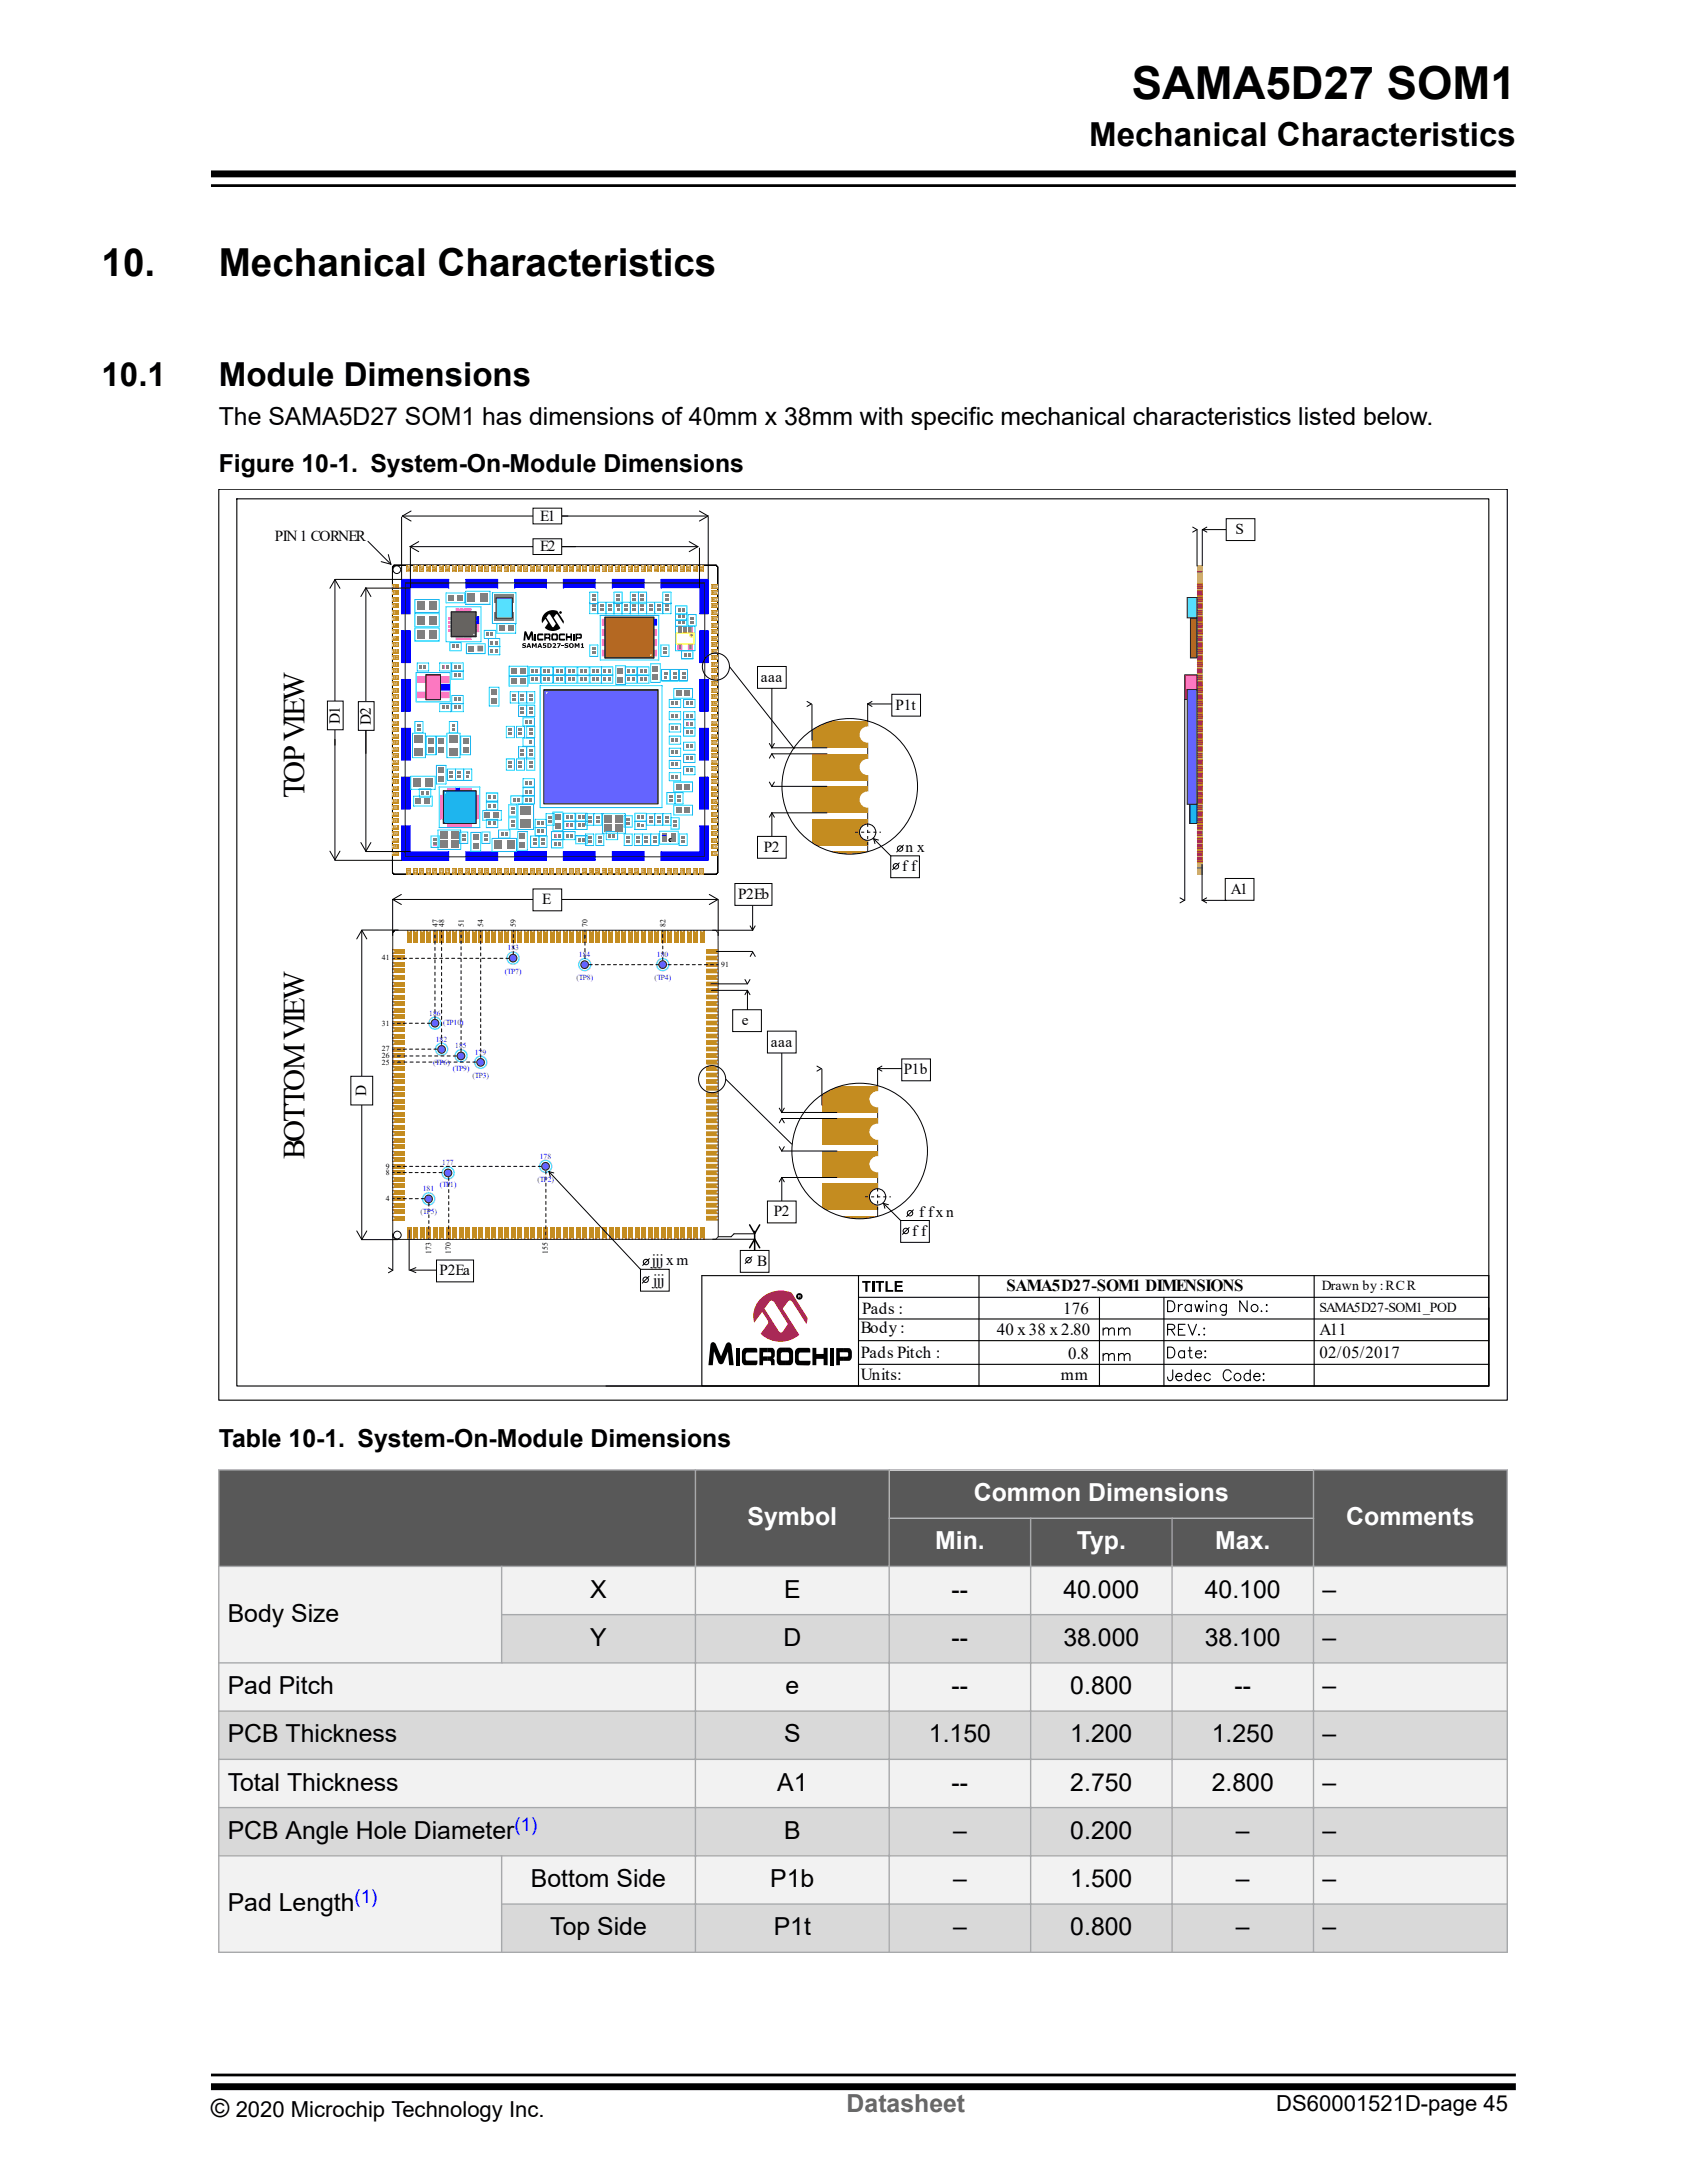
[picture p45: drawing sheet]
<svg xmlns="http://www.w3.org/2000/svg" width="216mm" height="279mm" viewBox="0 0 216 279" stroke-linecap="round" stroke-linejoin="round" font-family="sans-serif">
<defs><g id="words">
<text font-size="5.8" x="144.8" y="12.7">SAMA5D27 SOM1</text>
<g font-size="4.9">
<text x="13" y="35.3">10.</text>
<text x="28" y="35.3">Mechanical Characteristics</text>
</g>
<g font-size="4.2">
<text x="139.4" y="18.6">Mechanical Characteristics</text>
<text x="13" y="49.4">10.1</text>
<text x="28" y="49.4">Module Dimensions</text>
</g>
<g font-size="3.9">
<text x="39" y="102.1" transform="rotate(-90 39 102.1)">TOP VIEW</text>
<text x="39" y="148.3" transform="rotate(-90 39 148.3)">BOTTOM VIEW</text>
</g>
<g font-size="3.2">
<text x="28" y="54.4">The SAMA5D27 SOM1 has dimensions of 40mm x 38mm with specific mechanical characteristics listed below.</text>
<text x="28" y="60.4">Figure 10-1. System-On-Module Dimensions</text>
<text x="28" y="185.2">Table 10-1. System-On-Module Dimensions</text>
<text x="29.1" y="207.6">Body Size</text>
<text x="75.5" y="204.5">X</text>
<text x="100.3" y="204.5">E</text>
<text x="121.8" y="204.5">--</text>
<text x="136.1" y="204.5">40.000</text>
<text x="154.2" y="204.5">40.100</text>
<text x="169.2" y="204.5">–</text>
<text x="75.5" y="210.7">Y</text>
<text x="100.3" y="210.7">D</text>
<text x="121.8" y="210.7">--</text>
<text x="136.1" y="210.7">38.000</text>
<text x="154.2" y="210.7">38.100</text>
<text x="169.2" y="210.7">–</text>
<text x="29.1" y="216.8">Pad Pitch</text>
<text x="100.5" y="216.8">e</text>
<text x="121.8" y="216.8">--</text>
<text x="137" y="216.8">0.800</text>
<text x="158" y="216.8">--</text>
<text x="169.2" y="216.8">–</text>
<text x="29.1" y="223">PCB Thickness</text>
<text x="100.3" y="223">S</text>
<text x="118.9" y="223">1.150</text>
<text x="137" y="223">1.200</text>
<text x="155.1" y="223">1.250</text>
<text x="169.2" y="223">–</text>
<text x="29.1" y="229.2">Total Thickness</text>
<text x="99.5" y="229.2">A1</text>
<text x="121.8" y="229.2">--</text>
<text x="137" y="229.2">2.750</text>
<text x="155.1" y="229.2">2.800</text>
<text x="169.2" y="229.2">–</text>
<text x="29.1" y="235.4">PCB Angle Hole Diameter</text>
<text x="100.3" y="235.4">B</text>
<text x="122" y="235.4">–</text>
<text x="137" y="235.4">0.200</text>
<text x="158.2" y="235.4">–</text>
<text x="169.2" y="235.4">–</text>
<text x="29.1" y="244.6">Pad Length</text>
<text x="68" y="241.5">Bottom Side</text>
<text x="98.6" y="241.5">P1b</text>
<text x="122" y="241.5">–</text>
<text x="137" y="241.5">1.500</text>
<text x="158.2" y="241.5">–</text>
<text x="169.2" y="241.5">–</text>
<text x="70.4" y="247.7">Top Side</text>
<text x="99" y="247.7">P1t</text>
<text x="122" y="247.7">–</text>
<text x="137" y="247.7">0.800</text>
<text x="158.2" y="247.7">–</text>
<text x="169.2" y="247.7">–</text>
<text x="27" y="271">©</text>
</g>
<g font-size="3.2" fill="#fff">
<text x="95.7" y="195.2">Symbol</text>
<text x="124.6" y="192.1">Common Dimensions</text>
<text x="172.3" y="195.2">Comments</text>
<text x="119.7" y="198.3">Min.</text>
<text x="137.8" y="198.3">Typ.</text>
<text x="155.5" y="198.3">Max.</text>
</g>
<text font-size="3.2" fill="#656565" x="108.4" y="270.3">Datasheet</text>
<g font-size="2.8">
<text x="30.2" y="271">2020 Microchip Technology Inc.</text>
<text x="163.3" y="270.2">DS60001521D-page 45</text>
</g>
<g font-size="2.4" fill="#00f">
<text x="65.9" y="234.3">(1)</text>
<text x="45.4" y="243.6">(1)</text>
</g>
<g font-size="2.2">
<text x="128.8" y="165.3">SAMA5D27-SOM1 DIMENSIONS</text>
<text x="110.2" y="170.6">Body :</text>
<text x="110.2" y="173.8">Pads Pitch :</text>
<text x="110.3" y="168.1">Pads :</text>
<text x="127.6" y="170.9">40 x 38 x 2.80</text>
<text x="136.1" y="168.1">176</text>
<text x="136.7" y="173.9">0.8</text>
<text x="168.9" y="170.9">A11</text>
<text x="168.9" y="173.8">02/05/2017</text>
<text x="110.2" y="176.6">Units:</text>
<text x="135.8" y="176.6">mm</text>
</g>
<g font-size="2">
<text x="35.2" y="69.3">PIN 1 CORNER</text>
<text x="69.2" y="66.6">E1</text>
<text x="69.2" y="70.5">E2</text>
<text x="158.1" y="68.4">S</text>
<text x="97.4" y="87.3">aaa</text>
<text x="43.5" y="92.7" transform="rotate(-90 43.5 92.7)">D1</text>
<text x="47.4" y="92.8" transform="rotate(-90 47.4 92.8)">D2</text>
<text x="114.6" y="90.8">P1t</text>
<text x="97.8" y="109">P2</text>
<text x="115.5" y="111.5">ff</text>
<text x="115.9" y="109">n x</text>
<text x="69.4" y="115.8">E</text>
<text x="94.5" y="115.1">P2Eb</text>
<text x="157.5" y="114.4">A1</text>
<text x="95" y="131.2">e</text>
<text x="98.6" y="133.9">aaa</text>
<text x="115.7" y="137.5">P1b</text>
<text x="46.9" y="140.2" transform="rotate(-90 46.9 140.2)">D</text>
<text x="99" y="155.7">P2</text>
<text x="117.6" y="155.7">ff x n</text>
<text x="83.4" y="162">jjj x m</text>
<text x="116.7" y="158.2">ff</text>
<text x="56.3" y="163.2">P2Ea</text>
<text x="83.6" y="164.4">jjj</text>
<text x="96.9" y="162">B</text>
</g>
<g font-size="1.8">
<text x="168.9" y="167.9">SAMA5D27-SOM1_POD</text>
<text x="169.2" y="165.1">Drawn by : R C R</text>
</g>
<g font-size="1">
<text x="56" y="118.7" transform="rotate(-90 56 118.7)">47</text>
<text x="56.8" y="118.7" transform="rotate(-90 56.8 118.7)">48</text>
<text x="59.3" y="118.7" transform="rotate(-90 59.3 118.7)">51</text>
<text x="61.8" y="118.7" transform="rotate(-90 61.8 118.7)">54</text>
<text x="66" y="118.7" transform="rotate(-90 66 118.7)">59</text>
<text x="75.2" y="118.7" transform="rotate(-90 75.2 118.7)">70</text>
<text x="85.2" y="118.7" transform="rotate(-90 85.2 118.7)">82</text>
<text x="48.9" y="122.9">41</text>
<text x="92.3" y="123.8">91</text>
<text x="48.9" y="131.3">31</text>
<text x="48.9" y="134.6">27</text>
<text x="48.9" y="136.2">25</text>
<text x="48.9" y="135.4">26</text>
<text x="49.4" y="149.6">9</text>
<text x="49.4" y="153.7">4</text>
<text x="49.4" y="150.4">8</text>
<text x="55.2" y="160.5" transform="rotate(-90 55.2 160.5)">173</text>
<text x="57.7" y="160.5" transform="rotate(-90 57.7 160.5)">170</text>
<text x="70.1" y="160.5" transform="rotate(-90 70.1 160.5)">155</text>
</g>
<g font-size="1" fill="#3d00d6">
<text x="64.6" y="124.7">(TP7)</text>
<text x="64.9" y="121.7">183</text>
<text x="73.8" y="125.4">(TP8)</text>
<text x="74.1" y="122.5">184</text>
<text x="83.8" y="125.4">(TP4)</text>
<text x="84.1" y="122.5">180</text>
<text x="54.9" y="130">186</text>
<text x="56.7" y="131.1">(TP10)</text>
<text x="55.4" y="136.3">(TP6)</text>
<text x="55.8" y="133.3">182</text>
<text x="57.9" y="137.1">(TP9)</text>
<text x="58.2" y="134.2">185</text>
<text x="60.5" y="137.9">(TP3)</text>
<text x="60.8" y="135">179</text>
<text x="56.6" y="149.1">177</text>
<text x="69.1" y="148.3">178</text>
<text x="53.8" y="155.4">(TP5)</text>
<text x="54.1" y="152.5">181</text>
<text x="56.3" y="151.9">(TP1)</text>
<text x="68.8" y="151.2">(TP2)</text>
</g>
<g font-size=".6" fill="#fff">
<text x="50.3" y="75.2">1</text>
<text x="50.3" y="76.1">2</text>
<text x="50.4" y="77.7">4</text>
<text x="50.4" y="76.9">3</text>
<text x="52.5" y="73.3" transform="rotate(-90 52.5 73.3)">176</text>
<text x="53.3" y="73.3" transform="rotate(-90 53.3 73.3)">175</text>
<text x="54.1" y="73.3" transform="rotate(-90 54.1 73.3)">174</text>
<text x="54.9" y="73.3" transform="rotate(-90 54.9 73.3)">173</text>
<text x="55.8" y="73.3" transform="rotate(-90 55.8 73.3)">172</text>
<text x="56.6" y="73.3" transform="rotate(-90 56.6 73.3)">171</text>
<text x="57.4" y="73.3" transform="rotate(-90 57.4 73.3)">170</text>
<text x="58.3" y="73.3" transform="rotate(-90 58.3 73.3)">169</text>
<text x="59.1" y="73.3" transform="rotate(-90 59.1 73.3)">168</text>
<text x="60" y="73.3" transform="rotate(-90 60 73.3)">167</text>
<text x="60.8" y="73.3" transform="rotate(-90 60.8 73.3)">166</text>
<text x="61.6" y="73.3" transform="rotate(-90 61.6 73.3)">165</text>
<text x="62.5" y="73.3" transform="rotate(-90 62.5 73.3)">164</text>
<text x="63.3" y="73.3" transform="rotate(-90 63.3 73.3)">163</text>
<text x="64.1" y="73.3" transform="rotate(-90 64.1 73.3)">162</text>
<text x="64.9" y="73.3" transform="rotate(-90 64.9 73.3)">161</text>
<text x="65.8" y="73.3" transform="rotate(-90 65.8 73.3)">160</text>
<text x="66.6" y="73.3" transform="rotate(-90 66.6 73.3)">159</text>
<text x="67.4" y="73.3" transform="rotate(-90 67.4 73.3)">158</text>
<text x="68.3" y="73.3" transform="rotate(-90 68.3 73.3)">157</text>
<text x="69.1" y="73.3" transform="rotate(-90 69.1 73.3)">156</text>
<text x="70" y="73.3" transform="rotate(-90 70 73.3)">155</text>
<text x="70.8" y="73.3" transform="rotate(-90 70.8 73.3)">154</text>
<text x="71.6" y="73.3" transform="rotate(-90 71.6 73.3)">153</text>
<text x="72.5" y="73.3" transform="rotate(-90 72.5 73.3)">152</text>
<text x="73.3" y="73.3" transform="rotate(-90 73.3 73.3)">151</text>
<text x="74.1" y="73.3" transform="rotate(-90 74.1 73.3)">150</text>
<text x="75" y="73.3" transform="rotate(-90 75 73.3)">149</text>
<text x="75.8" y="73.3" transform="rotate(-90 75.8 73.3)">148</text>
<text x="76.6" y="73.3" transform="rotate(-90 76.6 73.3)">147</text>
<text x="77.5" y="73.3" transform="rotate(-90 77.5 73.3)">146</text>
<text x="78.3" y="73.3" transform="rotate(-90 78.3 73.3)">145</text>
<text x="79.1" y="73.3" transform="rotate(-90 79.1 73.3)">144</text>
<text x="79.9" y="73.3" transform="rotate(-90 79.9 73.3)">143</text>
<text x="80.8" y="73.3" transform="rotate(-90 80.8 73.3)">142</text>
<text x="81.6" y="73.3" transform="rotate(-90 81.6 73.3)">141</text>
<text x="82.4" y="73.3" transform="rotate(-90 82.4 73.3)">140</text>
<text x="83.3" y="73.3" transform="rotate(-90 83.3 73.3)">139</text>
<text x="84.1" y="73.3" transform="rotate(-90 84.1 73.3)">138</text>
<text x="84.9" y="73.3" transform="rotate(-90 84.9 73.3)">137</text>
<text x="85.8" y="73.3" transform="rotate(-90 85.8 73.3)">136</text>
<text x="86.6" y="73.3" transform="rotate(-90 86.6 73.3)">135</text>
<text x="87.4" y="73.3" transform="rotate(-90 87.4 73.3)">134</text>
<text x="88.3" y="73.3" transform="rotate(-90 88.3 73.3)">133</text>
<text x="89.1" y="73.3" transform="rotate(-90 89.1 73.3)">132</text>
<text x="89.9" y="73.3" transform="rotate(-90 89.9 73.3)">131</text>
<text x="90.9" y="77.7">127</text>
<text x="90.9" y="76.1">129</text>
<text x="90.9" y="76.9">128</text>
<text x="90.9" y="75.2">130</text>
<text x="50.4" y="78.5">5</text>
<text x="50.4" y="80.2">7</text>
<text x="50.4" y="81">8</text>
<text x="50.4" y="82.7">10</text>
<text x="50.4" y="83.5">11</text>
<text x="50.4" y="79.4">6</text>
<text x="50.4" y="81.8">9</text>
<text x="90.9" y="78.6">126</text>
<text x="90.9" y="80.2">124</text>
<text x="90.9" y="81.1">123</text>
<text x="90.9" y="82.7">121</text>
<text x="90.9" y="83.5">120</text>
<text x="90.9" y="79.4">125</text>
<text x="90.9" y="81.9">122</text>
<text x="50.3" y="85.2">13</text>
<text x="50.3" y="86">14</text>
<text x="50.4" y="87.7">16</text>
<text x="50.4" y="88.5">17</text>
<text x="50.4" y="86.9">15</text>
<text x="50.4" y="89.4">18</text>
<text x="50.4" y="84.3">12</text>
<text x="90.9" y="87.7">115</text>
<text x="90.9" y="88.6">114</text>
<text x="90.9" y="89.4">113</text>
<text x="90.9" y="85.2">118</text>
<text x="90.9" y="86">117</text>
<text x="90.9" y="84.4">119</text>
<text x="90.9" y="86.9">116</text>
<text x="50.3" y="90.2">19</text>
<text x="50.3" y="91">20</text>
<text x="50.4" y="92.7">22</text>
<text x="50.4" y="93.5">23</text>
<text x="50.4" y="91.9">21</text>
<text x="50.4" y="94.4">24</text>
<text x="50.4" y="95.2">25</text>
<text x="90.9" y="92.7">109</text>
<text x="90.9" y="93.6">108</text>
<text x="90.9" y="90.2">112</text>
<text x="90.9" y="91.1">111</text>
<text x="90.9" y="95.2">106</text>
<text x="90.9" y="94.4">107</text>
<text x="90.9" y="91.9">110</text>
<text x="50.3" y="100.2">31</text>
<text x="50.3" y="101">32</text>
<text x="50.4" y="101.9">33</text>
<text x="50.4" y="96">26</text>
<text x="50.4" y="97.7">28</text>
<text x="50.4" y="98.5">29</text>
<text x="50.4" y="96.8">27</text>
<text x="50.4" y="99.3">30</text>
<text x="90.9" y="96.1">105</text>
<text x="90.9" y="96.9">104</text>
<text x="90.9" y="97.7">103</text>
<text x="90.9" y="98.5">102</text>
<text x="90.9" y="100.2">100</text>
<text x="90.9" y="99.4">101</text>
<text x="91.2" y="101">99</text>
<text x="91.2" y="101.8">98</text>
<text x="50.3" y="105.2">37</text>
<text x="50.3" y="106">38</text>
<text x="50.4" y="107.7">40</text>
<text x="50.4" y="102.7">34</text>
<text x="50.4" y="103.5">35</text>
<text x="50.4" y="106.9">39</text>
<text x="50.4" y="104.4">36</text>
<text x="91.2" y="102.7">97</text>
<text x="91.2" y="103.5">96</text>
<text x="91.2" y="107.7">91</text>
<text x="91.2" y="105.2">94</text>
<text x="91.2" y="106">93</text>
<text x="91.2" y="104.4">95</text>
<text x="91.2" y="106.9">92</text>
<text x="50.4" y="108.5">41</text>
<text x="50.4" y="109.4">42</text>
<text x="52.5" y="111.8" transform="rotate(-90 52.5 111.8)">43</text>
<text x="53.3" y="111.8" transform="rotate(-90 53.3 111.8)">44</text>
<text x="54.2" y="111.8" transform="rotate(-90 54.2 111.8)">45</text>
<text x="55" y="111.8" transform="rotate(-90 55 111.8)">46</text>
<text x="55.8" y="111.8" transform="rotate(-90 55.8 111.8)">47</text>
<text x="56.7" y="111.8" transform="rotate(-90 56.7 111.8)">48</text>
<text x="57.5" y="111.8" transform="rotate(-90 57.5 111.8)">49</text>
<text x="58.3" y="111.8" transform="rotate(-90 58.3 111.8)">50</text>
<text x="59.1" y="111.7" transform="rotate(-90 59.1 111.7)">51</text>
<text x="60" y="111.8" transform="rotate(-90 60 111.8)">52</text>
<text x="60.8" y="111.8" transform="rotate(-90 60.8 111.8)">53</text>
<text x="61.6" y="111.7" transform="rotate(-90 61.6 111.7)">54</text>
<text x="62.5" y="111.8" transform="rotate(-90 62.5 111.8)">55</text>
<text x="63.3" y="111.8" transform="rotate(-90 63.3 111.8)">56</text>
<text x="64.2" y="111.8" transform="rotate(-90 64.2 111.8)">57</text>
<text x="65" y="111.8" transform="rotate(-90 65 111.8)">58</text>
<text x="65.8" y="111.8" transform="rotate(-90 65.8 111.8)">59</text>
<text x="66.7" y="111.8" transform="rotate(-90 66.7 111.8)">60</text>
<text x="67.5" y="111.8" transform="rotate(-90 67.5 111.8)">61</text>
<text x="68.3" y="111.8" transform="rotate(-90 68.3 111.8)">62</text>
<text x="69.2" y="111.8" transform="rotate(-90 69.2 111.8)">63</text>
<text x="70" y="111.8" transform="rotate(-90 70 111.8)">64</text>
<text x="70.8" y="111.8" transform="rotate(-90 70.8 111.8)">65</text>
<text x="71.7" y="111.8" transform="rotate(-90 71.7 111.8)">66</text>
<text x="72.5" y="111.8" transform="rotate(-90 72.5 111.8)">67</text>
<text x="73.3" y="111.8" transform="rotate(-90 73.3 111.8)">68</text>
<text x="74.1" y="111.7" transform="rotate(-90 74.1 111.7)">69</text>
<text x="75" y="111.7" transform="rotate(-90 75 111.7)">70</text>
<text x="75.8" y="111.7" transform="rotate(-90 75.8 111.7)">71</text>
<text x="76.6" y="111.7" transform="rotate(-90 76.6 111.7)">72</text>
<text x="77.5" y="111.8" transform="rotate(-90 77.5 111.8)">73</text>
<text x="78.3" y="111.8" transform="rotate(-90 78.3 111.8)">74</text>
<text x="79.2" y="111.8" transform="rotate(-90 79.2 111.8)">75</text>
<text x="80" y="111.8" transform="rotate(-90 80 111.8)">76</text>
<text x="80.8" y="111.8" transform="rotate(-90 80.8 111.8)">77</text>
<text x="81.6" y="111.8" transform="rotate(-90 81.6 111.8)">78</text>
<text x="82.5" y="111.8" transform="rotate(-90 82.5 111.8)">79</text>
<text x="83.3" y="111.8" transform="rotate(-90 83.3 111.8)">80</text>
<text x="84.1" y="111.8" transform="rotate(-90 84.1 111.8)">81</text>
<text x="85" y="111.8" transform="rotate(-90 85 111.8)">82</text>
<text x="85.8" y="111.8" transform="rotate(-90 85.8 111.8)">83</text>
<text x="86.6" y="111.8" transform="rotate(-90 86.6 111.8)">84</text>
<text x="87.5" y="111.8" transform="rotate(-90 87.5 111.8)">85</text>
<text x="88.3" y="111.8" transform="rotate(-90 88.3 111.8)">86</text>
<text x="89.1" y="111.8" transform="rotate(-90 89.1 111.8)">87</text>
<text x="90" y="111.8" transform="rotate(-90 90 111.8)">88</text>
<text x="91.2" y="108.5">90</text>
<text x="91.2" y="109.4">89</text>
</g>
</g></defs>
<path d="M89.5 119.1h.7v1.5h-.7z" fill="#c48c20"/>
<path d="M89.7 119.1h.3l-.2 .2z" fill="#fff"/>
<path d="M88.7 119.1h.6v1.5h-.6z" fill="#c48c20"/>
<path d="M88.9 119.1h.3l-.2 .2z" fill="#fff"/>
<path d="M87.9 119.1h.6v1.5h-.6z" fill="#c48c20"/>
<path d="M88 119.1h.3l-.1 .2z" fill="#fff"/>
<path d="M87 119.1h.7v1.5h-.7z" fill="#c48c20"/>
<path d="M87.2 119.1h.3l-.1 .2z" fill="#fff"/>
<path d="M86.2 119.1h.6v1.5h-.6z" fill="#c48c20"/>
<path d="M86.4 119.1h.3l-.2 .2z" fill="#fff"/>
<path d="M85.4 119.1h.6v1.5h-.6z" fill="#c48c20"/>
<path d="M85.5 119.1h.3l-.1 .2z" fill="#fff"/>
<path d="M84.5 119.1h.7v1.5h-.7z" fill="#c48c20"/>
<path d="M84.7 119.1h.3l-.1 .2z" fill="#fff"/>
<path d="M83.7 119.1h.6v1.5h-.6z" fill="#c48c20"/>
<path d="M83.9 119.1h.3l-.2 .2z" fill="#fff"/>
<path d="M82.9 119.1h.6v1.5h-.6z" fill="#c48c20"/>
<path d="M83 119.1h.3l-.1 .2z" fill="#fff"/>
<path d="M82 119.1h.7v1.5h-.7z" fill="#c48c20"/>
<path d="M82.2 119.1h.3l-.1 .2z" fill="#fff"/>
<path d="M81.2 119.1h.6v1.5h-.6z" fill="#c48c20"/>
<path d="M81.4 119.1h.3l-.2 .2z" fill="#fff"/>
<path d="M80.4 119.1h.6v1.5h-.6z" fill="#c48c20"/>
<path d="M80.5 119.1h.3l-.1 .2z" fill="#fff"/>
<path d="M79.5 119.1h.7v1.5h-.7z" fill="#c48c20"/>
<path d="M79.7 119.1h.3l-.1 .2z" fill="#fff"/>
<path d="M78.7 119.1h.6v1.5h-.6z" fill="#c48c20"/>
<path d="M78.9 119.1h.3l-.2 .2z" fill="#fff"/>
<path d="M77.9 119.1h.6v1.5h-.6z" fill="#c48c20"/>
<path d="M78 119.1h.3l-.1 .2z" fill="#fff"/>
<path d="M77 119.1h.7v1.5h-.7z" fill="#c48c20"/>
<path d="M77.2 119.1h.3l-.1 .2z" fill="#fff"/>
<path d="M76.2 119.1h.6v1.5h-.6z" fill="#c48c20"/>
<path d="M76.4 119.1h.3l-.2 .2z" fill="#fff"/>
<path d="M75.4 119.1h.6v1.5h-.6z" fill="#c48c20"/>
<path d="M75.6 119.1h.2l-.1 .2z" fill="#fff"/>
<path d="M74.5 119.1h.7v1.5h-.7z" fill="#c48c20"/>
<path d="M74.7 119.1h.3l-.1 .2z" fill="#fff"/>
<path d="M73.7 119.1h.6v1.5h-.6z" fill="#c48c20"/>
<path d="M73.9 119.1h.3l-.2 .2z" fill="#fff"/>
<path d="M72.9 119.1h.6v1.5h-.6z" fill="#c48c20"/>
<path d="M73.1 119.1h.2l-.1 .2z" fill="#fff"/>
<path d="M72.1 119.1h.6v1.5h-.6z" fill="#c48c20"/>
<path d="M72.2 119.1h.3l-.1 .2z" fill="#fff"/>
<path d="M71.2 119.1h.6v1.5h-.6z" fill="#c48c20"/>
<path d="M71.4 119.1h.3l-.2 .2z" fill="#fff"/>
<path d="M70.4 119.1h.6v1.5h-.6z" fill="#c48c20"/>
<path d="M70.5 119.1h.3l-.1 .2z" fill="#fff"/>
<path d="M69.5 119.1h.7v1.5h-.7z" fill="#c48c20"/>
<path d="M69.7 119.1h.3l-.1 .2z" fill="#fff"/>
<path d="M68.7 119.1h.6v1.5h-.6z" fill="#c48c20"/>
<path d="M68.9 119.1h.3l-.2 .2z" fill="#fff"/>
<path d="M67.9 119.1h.6v1.5h-.6z" fill="#c48c20"/>
<path d="M68 119.1h.3l-.1 .2z" fill="#fff"/>
<path d="M67 119.1h.7v1.5h-.7z" fill="#c48c20"/>
<path d="M67.2 119.1h.3l-.1 .2z" fill="#fff"/>
<path d="M66.2 119.1h.6v1.5h-.6z" fill="#c48c20"/>
<path d="M66.4 119.1h.3l-.2 .2z" fill="#fff"/>
<path d="M65.4 119.1h.6v1.5h-.6z" fill="#c48c20"/>
<path d="M65.5 119.1h.3l-.1 .2z" fill="#fff"/>
<path d="M64.5 119.1h.7v1.5h-.7z" fill="#c48c20"/>
<path d="M64.7 119.1h.3l-.1 .2z" fill="#fff"/>
<path d="M63.7 119.1h.6v1.5h-.6z" fill="#c48c20"/>
<path d="M63.9 119.1h.3l-.2 .2z" fill="#fff"/>
<path d="M62.9 119.1h.6v1.5h-.6z" fill="#c48c20"/>
<path d="M63.1 119.1h.2l-.1 .2z" fill="#fff"/>
<path d="M62 119.1h.7v1.5h-.7z" fill="#c48c20"/>
<path d="M62.2 119.1h.3l-.1 .2z" fill="#fff"/>
<path d="M61.2 119.1h.6v1.5h-.6z" fill="#c48c20"/>
<path d="M61.4 119.1h.3l-.2 .2z" fill="#fff"/>
<path d="M60.4 119.1h.6v1.5h-.6z" fill="#c48c20"/>
<path d="M60.6 119.1h.2l-.1 .2z" fill="#fff"/>
<path d="M59.5 119.1h.7v1.5h-.7z" fill="#c48c20"/>
<path d="M59.7 119.1h.3l-.1 .2z" fill="#fff"/>
<path d="M58.7 119.1h.6v1.5h-.6z" fill="#c48c20"/>
<path d="M58.9 119.1h.3l-.2 .2z" fill="#fff"/>
<path d="M57.9 119.1h.6v1.5h-.6z" fill="#c48c20"/>
<path d="M58.1 119.1h.2l-.1 .2z" fill="#fff"/>
<path d="M57.1 119.1h.6v1.5h-.6z" fill="#c48c20"/>
<path d="M57.2 119.1h.3l-.1 .2z" fill="#fff"/>
<path d="M56.2 119.1h.6v1.5h-.6z" fill="#c48c20"/>
<path d="M56.4 119.1h.3l-.2 .2z" fill="#fff"/>
<path d="M55.4 119.1h.6v1.5h-.6z" fill="#c48c20"/>
<path d="M55.6 119.1h.2l-.1 .2z" fill="#fff"/>
<path d="M54.6 119.1h.6v1.5h-.6z" fill="#c48c20"/>
<path d="M54.7 119.1h.3l-.1 .2z" fill="#fff"/>
<path d="M53.7 119.1h.7v1.5h-.7z" fill="#c48c20"/>
<path d="M53.9 119.1h.3l-.2 .2z" fill="#fff"/>
<path d="M52.9 119.1h.6v1.5h-.6z" fill="#c48c20"/>
<path d="M53.1 119.1h.2l-.1 .2z" fill="#fff"/>
<path d="M52.1 119.1h.6v1.5h-.6z" fill="#c48c20"/>
<path d="M52.2 119.1h.3l-.1 .2z" fill="#fff"/>
<path d="M70.4 157.1h.6v1.5h-.6z" fill="#c48c20"/>
<path d="M70.6 158.5h.2v.1h-.2z" fill="#fff"/>
<path d="M69.5 157.1h.7v1.5h-.7z" fill="#c48c20"/>
<path d="M69.8 158.5h.2v.1h-.3z" fill="#fff"/>
<path d="M68.7 157.1h.6v1.5h-.6z" fill="#c48c20"/>
<path d="M68.9 158.5h.2l.1 .1h-.3z" fill="#fff"/>
<path d="M67.9 157.1h.6v1.5h-.6z" fill="#c48c20"/>
<path d="M68.1 158.5h.2v.1h-.2z" fill="#fff"/>
<path d="M67.1 157.1h.6v1.5h-.6z" fill="#c48c20"/>
<path d="M67.3 158.5h.2v.1h-.3z" fill="#fff"/>
<path d="M66.2 157.1h.6v1.5h-.6z" fill="#c48c20"/>
<path d="M66.4 158.5h.2l.1 .1h-.3z" fill="#fff"/>
<path d="M65.4 157.1h.6v1.5h-.6z" fill="#c48c20"/>
<path d="M65.6 158.5h.2v.1h-.2z" fill="#fff"/>
<path d="M64.6 157.1h.6v1.5h-.6z" fill="#c48c20"/>
<path d="M64.8 158.5h.2v.1h-.3z" fill="#fff"/>
<path d="M63.7 157.1h.6v1.5h-.6z" fill="#c48c20"/>
<path d="M63.9 158.5h.2l.1 .1h-.3z" fill="#fff"/>
<path d="M62.9 157.1h.6v1.5h-.6z" fill="#c48c20"/>
<path d="M63.1 158.5h.2v.1h-.2z" fill="#fff"/>
<path d="M62.1 157.1h.6v1.5h-.6z" fill="#c48c20"/>
<path d="M62.3 158.5h.2v.1h-.3z" fill="#fff"/>
<path d="M61.2 157.1h.7v1.5h-.7z" fill="#c48c20"/>
<path d="M61.4 158.5h.2l.1 .1h-.3z" fill="#fff"/>
<path d="M60.4 157.1h.6v1.5h-.6z" fill="#c48c20"/>
<path d="M60.6 158.5h.2v.1h-.2z" fill="#fff"/>
<path d="M59.6 157.1h.6v1.5h-.6z" fill="#c48c20"/>
<path d="M59.8 158.5h.2v.1h-.3z" fill="#fff"/>
<path d="M58.7 157.1h.7v1.5h-.7z" fill="#c48c20"/>
<path d="M58.9 158.5h.2l.1 .1h-.3z" fill="#fff"/>
<path d="M57.9 157.1h.6v1.5h-.6z" fill="#c48c20"/>
<path d="M58.1 158.5h.2v.1h-.2z" fill="#fff"/>
<path d="M57.1 157.1h.6v1.5h-.6z" fill="#c48c20"/>
<path d="M57.3 158.5h.2v.1h-.3z" fill="#fff"/>
<path d="M56.2 157.1h.7v1.5h-.7z" fill="#c48c20"/>
<path d="M56.4 158.5h.2l.1 .1h-.3z" fill="#fff"/>
<path d="M55.4 157.1h.6v1.5h-.6z" fill="#c48c20"/>
<path d="M55.6 158.5h.2l.1 .1h-.3z" fill="#fff"/>
<path d="M54.6 157.1h.6v1.5h-.6z" fill="#c48c20"/>
<path d="M54.8 158.5h.2v.1h-.3z" fill="#fff"/>
<path d="M53.7 157.1h.7v1.5h-.7z" fill="#c48c20"/>
<path d="M53.9 158.5h.2l.1 .1h-.3z" fill="#fff"/>
<path d="M52.9 157.1h.6v1.5h-.6z" fill="#c48c20"/>
<path d="M53.1 158.5h.2l.1 .1h-.3z" fill="#fff"/>
<path d="M52.1 157.1h.6v1.5h-.6z" fill="#c48c20"/>
<path d="M52.3 158.5h.2v.1h-.3z" fill="#fff"/>
<path d="M89.5 157.1h.7v1.5h-.7z" fill="#c48c20"/>
<path d="M89.8 158.5h.2v.1h-.3z" fill="#fff"/>
<path d="M88.7 157.1h.6v1.5h-.6z" fill="#c48c20"/>
<path d="M88.9 158.5h.2l.1 .1h-.3z" fill="#fff"/>
<path d="M87.9 157.1h.6v1.5h-.6z" fill="#c48c20"/>
<path d="M88.1 158.5h.2v.1h-.3z" fill="#fff"/>
<path d="M87 157.1h.7v1.5h-.7z" fill="#c48c20"/>
<path d="M87.3 158.5h.2v.1h-.3z" fill="#fff"/>
<path d="M86.2 157.1h.6v1.5h-.6z" fill="#c48c20"/>
<path d="M86.4 158.5h.2l.1 .1h-.3z" fill="#fff"/>
<path d="M85.4 157.1h.6v1.5h-.6z" fill="#c48c20"/>
<path d="M85.6 158.5h.2v.1h-.2z" fill="#fff"/>
<path d="M84.5 157.1h.7v1.5h-.7z" fill="#c48c20"/>
<path d="M84.8 158.5h.2v.1h-.3z" fill="#fff"/>
<path d="M83.7 157.1h.6v1.5h-.6z" fill="#c48c20"/>
<path d="M83.9 158.5h.2l.1 .1h-.3z" fill="#fff"/>
<path d="M82.9 157.1h.6v1.5h-.6z" fill="#c48c20"/>
<path d="M83.1 158.5h.2v.1h-.2z" fill="#fff"/>
<path d="M82 157.1h.7v1.5h-.7z" fill="#c48c20"/>
<path d="M82.3 158.5h.2v.1h-.3z" fill="#fff"/>
<path d="M81.2 157.1h.6v1.5h-.6z" fill="#c48c20"/>
<path d="M81.4 158.5h.2l.1 .1h-.3z" fill="#fff"/>
<path d="M80.4 157.1h.6v1.5h-.6z" fill="#c48c20"/>
<path d="M80.6 158.5h.2v.1h-.2z" fill="#fff"/>
<path d="M79.5 157.1h.7v1.5h-.7z" fill="#c48c20"/>
<path d="M79.8 158.5h.2v.1h-.3z" fill="#fff"/>
<path d="M78.7 157.1h.6v1.5h-.6z" fill="#c48c20"/>
<path d="M78.9 158.5h.2l.1 .1h-.3z" fill="#fff"/>
<path d="M77.9 157.1h.6v1.5h-.6z" fill="#c48c20"/>
<path d="M78.1 158.5h.2v.1h-.2z" fill="#fff"/>
<path d="M77.1 157.1h.6v1.5h-.6z" fill="#c48c20"/>
<path d="M77.3 158.5h.2v.1h-.3z" fill="#fff"/>
<path d="M76.2 157.1h.6v1.5h-.6z" fill="#c48c20"/>
<path d="M76.4 158.5h.2l.1 .1h-.3z" fill="#fff"/>
<path d="M75.4 157.1h.6v1.5h-.6z" fill="#c48c20"/>
<path d="M75.6 158.5h.2v.1h-.2z" fill="#fff"/>
<path d="M74.6 157.1h.6v1.5h-.6z" fill="#c48c20"/>
<path d="M74.8 158.5h.2v.1h-.3z" fill="#fff"/>
<path d="M73.7 157.1h.6v1.5h-.6z" fill="#c48c20"/>
<path d="M73.9 158.5h.2l.1 .1h-.3z" fill="#fff"/>
<path d="M72.9 157.1h.6v1.5h-.6z" fill="#c48c20"/>
<path d="M73.1 158.5h.2v.1h-.2z" fill="#fff"/>
<path d="M72.1 157.1h.6v1.5h-.6z" fill="#c48c20"/>
<path d="M72.3 158.5h.2v.1h-.3z" fill="#fff"/>
<path d="M71.2 157.1h.6v1.5h-.6z" fill="#c48c20"/>
<path d="M71.4 158.5h.2l.1 .1h-.3z" fill="#fff"/>
<path d="M90.4 139h1.5v.6h-1.5z" fill="#c48c20"/>
<path d="M91.8 139.2l.1-.1v.3l-.2-.1z" fill="#fff"/>
<path d="M90.4 139.8h1.5v.6h-1.5z" fill="#c48c20"/>
<path d="M91.8 140h.1v.2l-.2-.1z" fill="#fff"/>
<path d="M90.4 140.6h1.5v.7h-1.5z" fill="#c48c20"/>
<path d="M91.8 140.8h.1v.3l-.2-.2z" fill="#fff"/>
<path d="M90.4 141.5h1.5v.6h-1.5z" fill="#c48c20"/>
<path d="M91.8 141.7l.1-.1v.3l-.2-.1z" fill="#fff"/>
<path d="M90.4 142.3h1.5v.6h-1.5z" fill="#c48c20"/>
<path d="M91.8 142.5h.1v.2l-.2-.1z" fill="#fff"/>
<path d="M90.4 143.1h1.5v.7h-1.5z" fill="#c48c20"/>
<path d="M91.8 143.3h.1v.3l-.2-.2z" fill="#fff"/>
<path d="M90.4 144h1.5v.6h-1.5z" fill="#c48c20"/>
<path d="M91.8 144.2l.1-.1v.3l-.2-.1z" fill="#fff"/>
<path d="M90.4 144.8h1.5v.6h-1.5z" fill="#c48c20"/>
<path d="M91.8 145h.1v.2l-.2-.1z" fill="#fff"/>
<path d="M90.4 145.6h1.5v.6h-1.5z" fill="#c48c20"/>
<path d="M91.8 145.8h.1v.3l-.2-.2z" fill="#fff"/>
<path d="M90.4 146.5h1.5v.6h-1.5z" fill="#c48c20"/>
<path d="M91.8 146.7l.1-.1v.3l-.2-.1z" fill="#fff"/>
<path d="M90.4 147.3h1.5v.6h-1.5z" fill="#c48c20"/>
<path d="M91.8 147.5h.1v.2l-.2-.1z" fill="#fff"/>
<path d="M90.4 148.1h1.5v.6h-1.5z" fill="#c48c20"/>
<path d="M91.8 148.3h.1v.3l-.2-.2z" fill="#fff"/>
<path d="M90.4 149h1.5v.6h-1.5z" fill="#c48c20"/>
<path d="M91.8 149.2l.1-.1v.3l-.2-.1z" fill="#fff"/>
<path d="M90.4 149.8h1.5v.6h-1.5z" fill="#c48c20"/>
<path d="M91.8 150h.1v.2l-.2-.1z" fill="#fff"/>
<path d="M90.4 150.6h1.5v.6h-1.5z" fill="#c48c20"/>
<path d="M91.8 150.8h.1v.3l-.2-.2z" fill="#fff"/>
<path d="M90.4 151.5h1.5v.6h-1.5z" fill="#c48c20"/>
<path d="M91.8 151.7l.1-.1v.3l-.2-.1z" fill="#fff"/>
<path d="M90.4 152.3h1.5v.6h-1.5z" fill="#c48c20"/>
<path d="M91.8 152.5h.1v.2l-.2-.1z" fill="#fff"/>
<path d="M90.4 153.1h1.5v.6h-1.5z" fill="#c48c20"/>
<path d="M91.8 153.3h.1v.3l-.2-.2z" fill="#fff"/>
<path d="M90.4 153.9h1.5v.7h-1.5z" fill="#c48c20"/>
<path d="M91.8 154.2l.1-.1v.3l-.2-.1z" fill="#fff"/>
<path d="M90.4 154.8h1.5v.6h-1.5z" fill="#c48c20"/>
<path d="M91.8 155h.1v.2l-.2-.1z" fill="#fff"/>
<path d="M90.4 155.6h1.5v.6h-1.5z" fill="#c48c20"/>
<path d="M91.8 155.8h.1v.3l-.2-.2z" fill="#fff"/>
<path d="M90.4 121.5h1.5v.6h-1.5z" fill="#c48c20"/>
<path d="M91.8 121.7l.1-.1v.3h-.1z" fill="#fff"/>
<path d="M90.4 122.3h1.5v.6h-1.5z" fill="#c48c20"/>
<path d="M91.8 122.5h.1v.3l-.2-.2z" fill="#fff"/>
<path d="M90.4 123.1h1.5v.7h-1.5z" fill="#c48c20"/>
<path d="M91.8 123.3h.1v.3l-.2-.2z" fill="#fff"/>
<path d="M90.4 124h1.5v.6h-1.5z" fill="#c48c20"/>
<path d="M91.8 124.2l.1-.1v.3l-.2-.1z" fill="#fff"/>
<path d="M90.4 124.8h1.5v.6h-1.5z" fill="#c48c20"/>
<path d="M91.8 125h.1v.3l-.2-.2z" fill="#fff"/>
<path d="M90.4 125.6h1.5v.7h-1.5z" fill="#c48c20"/>
<path d="M91.8 125.8h.1v.3l-.2-.2z" fill="#fff"/>
<path d="M90.4 126.5h1.5v.6h-1.5z" fill="#c48c20"/>
<path d="M91.8 126.7l.1-.1v.3l-.2-.1z" fill="#fff"/>
<path d="M90.4 127.3h1.5v.6h-1.5z" fill="#c48c20"/>
<path d="M91.8 127.5h.1v.2l-.2-.1z" fill="#fff"/>
<path d="M90.4 128.1h1.5v.7h-1.5z" fill="#c48c20"/>
<path d="M91.8 128.3h.1v.3l-.2-.2z" fill="#fff"/>
<path d="M90.4 129h1.5v.6h-1.5z" fill="#c48c20"/>
<path d="M91.8 129.2l.1-.1v.3l-.2-.1z" fill="#fff"/>
<path d="M90.4 129.8h1.5v.6h-1.5z" fill="#c48c20"/>
<path d="M91.8 130h.1v.2l-.2-.1z" fill="#fff"/>
<path d="M90.4 130.6h1.5v.7h-1.5z" fill="#c48c20"/>
<path d="M91.8 130.8h.1v.3l-.2-.2z" fill="#fff"/>
<path d="M90.4 131.5h1.5v.6h-1.5z" fill="#c48c20"/>
<path d="M91.8 131.7l.1-.1v.3l-.2-.1z" fill="#fff"/>
<path d="M90.4 132.3h1.5v.6h-1.5z" fill="#c48c20"/>
<path d="M91.8 132.5h.1v.2l-.2-.1z" fill="#fff"/>
<path d="M90.4 133.1h1.5v.6h-1.5z" fill="#c48c20"/>
<path d="M91.8 133.3h.1v.3l-.2-.2z" fill="#fff"/>
<path d="M90.4 134h1.5v.6h-1.5z" fill="#c48c20"/>
<path d="M91.8 134.2l.1-.1v.3l-.2-.1z" fill="#fff"/>
<path d="M90.4 134.8h1.5v.6h-1.5z" fill="#c48c20"/>
<path d="M91.8 135h.1v.2l-.2-.1z" fill="#fff"/>
<path d="M90.4 135.6h1.5v.6h-1.5z" fill="#c48c20"/>
<path d="M91.8 135.8h.1v.3l-.2-.2z" fill="#fff"/>
<path d="M90.4 136.5h1.5v.6h-1.5z" fill="#c48c20"/>
<path d="M91.8 136.7l.1-.1v.3l-.2-.1z" fill="#fff"/>
<path d="M90.4 137.3h1.5v.6h-1.5z" fill="#c48c20"/>
<path d="M91.8 137.5h.1v.2l-.2-.1z" fill="#fff"/>
<path d="M90.4 138.1h1.5v.6h-1.5z" fill="#c48c20"/>
<path d="M91.8 138.3h.1v.3l-.2-.2z" fill="#fff"/>
<path d="M50.3 139h1.5v.6h-1.5z" fill="#c48c20"/>
<path d="M50.3 139.1l.2 .2-.2 .1z" fill="#fff"/>
<path d="M50.3 139.8h1.5v.6h-1.5z" fill="#c48c20"/>
<path d="M50.3 140l.2 .1-.2 .1z" fill="#fff"/>
<path d="M50.3 140.6h1.5v.7h-1.5z" fill="#c48c20"/>
<path d="M50.3 140.8l.2 .1-.2 .2z" fill="#fff"/>
<path d="M50.3 141.5h1.5v.6h-1.5z" fill="#c48c20"/>
<path d="M50.3 141.6l.2 .2-.2 .1z" fill="#fff"/>
<path d="M50.3 142.3h1.5v.6h-1.5z" fill="#c48c20"/>
<path d="M50.3 142.5l.2 .1-.2 .1z" fill="#fff"/>
<path d="M50.3 143.1h1.5v.7h-1.5z" fill="#c48c20"/>
<path d="M50.3 143.3l.2 .1-.2 .2z" fill="#fff"/>
<path d="M50.3 144h1.5v.6h-1.5z" fill="#c48c20"/>
<path d="M50.3 144.1l.2 .2-.2 .1z" fill="#fff"/>
<path d="M50.3 144.8h1.5v.6h-1.5z" fill="#c48c20"/>
<path d="M50.3 145l.2 .1-.2 .1z" fill="#fff"/>
<path d="M50.3 145.6h1.5v.6h-1.5z" fill="#c48c20"/>
<path d="M50.3 145.8l.2 .1-.2 .2z" fill="#fff"/>
<path d="M50.3 146.5h1.5v.6h-1.5z" fill="#c48c20"/>
<path d="M50.3 146.6l.2 .2-.2 .1z" fill="#fff"/>
<path d="M50.3 147.3h1.5v.6h-1.5z" fill="#c48c20"/>
<path d="M50.3 147.5l.2 .1-.2 .1z" fill="#fff"/>
<path d="M50.3 148.1h1.5v.6h-1.5z" fill="#c48c20"/>
<path d="M50.3 148.3l.2 .1-.2 .2z" fill="#fff"/>
<path d="M50.3 149h1.5v.6h-1.5z" fill="#c48c20"/>
<path d="M50.3 149.1l.2 .2-.2 .1z" fill="#fff"/>
<path d="M50.3 149.8h1.5v.6h-1.5z" fill="#c48c20"/>
<path d="M50.3 150l.2 .1-.2 .1z" fill="#fff"/>
<path d="M50.3 150.6h1.5v.6h-1.5z" fill="#c48c20"/>
<path d="M50.3 150.8l.2 .1-.2 .2z" fill="#fff"/>
<path d="M50.3 151.5h1.5v.6h-1.5z" fill="#c48c20"/>
<path d="M50.3 151.6l.2 .2-.2 .1z" fill="#fff"/>
<path d="M50.3 152.3h1.5v.6h-1.5z" fill="#c48c20"/>
<path d="M50.3 152.5l.2 .1-.2 .1z" fill="#fff"/>
<path d="M50.3 153.1h1.5v.6h-1.5z" fill="#c48c20"/>
<path d="M50.3 153.3l.2 .1-.2 .2z" fill="#fff"/>
<path d="M50.3 153.9h1.5v.7h-1.5z" fill="#c48c20"/>
<path d="M50.3 154.1l.2 .2-.2 .1z" fill="#fff"/>
<path d="M50.3 154.8h1.5v.6h-1.5z" fill="#c48c20"/>
<path d="M50.3 155l.2 .1-.2 .1z" fill="#fff"/>
<path d="M50.3 155.6h1.5v.6h-1.5z" fill="#c48c20"/>
<path d="M50.3 155.8l.2 .1-.2 .2z" fill="#fff"/>
<path d="M50.3 121.5h1.5v.6h-1.5z" fill="#c48c20"/>
<path d="M50.3 121.6l.2 .2-.2 .1z" fill="#fff"/>
<path d="M50.3 122.3h1.5v.6h-1.5z" fill="#c48c20"/>
<path d="M50.3 122.5l.2 .1-.2 .2z" fill="#fff"/>
<path d="M50.3 123.1h1.5v.7h-1.5z" fill="#c48c20"/>
<path d="M50.3 123.3l.2 .1-.2 .2z" fill="#fff"/>
<path d="M50.3 124h1.5v.6h-1.5z" fill="#c48c20"/>
<path d="M50.3 124.1l.2 .2-.2 .1z" fill="#fff"/>
<path d="M50.3 124.8h1.5v.6h-1.5z" fill="#c48c20"/>
<path d="M50.3 125l.2 .1-.2 .2z" fill="#fff"/>
<path d="M50.3 125.6h1.5v.7h-1.5z" fill="#c48c20"/>
<path d="M50.3 125.8l.2 .1-.2 .2z" fill="#fff"/>
<path d="M50.3 126.5h1.5v.6h-1.5z" fill="#c48c20"/>
<path d="M50.3 126.6l.2 .2-.2 .1z" fill="#fff"/>
<path d="M50.3 127.3h1.5v.6h-1.5z" fill="#c48c20"/>
<path d="M50.3 127.5l.2 .1-.2 .1z" fill="#fff"/>
<path d="M50.3 128.1h1.5v.7h-1.5z" fill="#c48c20"/>
<path d="M50.3 128.3l.2 .1-.2 .2z" fill="#fff"/>
<path d="M50.3 129h1.5v.6h-1.5z" fill="#c48c20"/>
<path d="M50.3 129.1l.2 .2-.2 .1z" fill="#fff"/>
<path d="M50.3 129.8h1.5v.6h-1.5z" fill="#c48c20"/>
<path d="M50.3 130l.2 .1-.2 .1z" fill="#fff"/>
<path d="M50.3 130.6h1.5v.7h-1.5z" fill="#c48c20"/>
<path d="M50.3 130.8l.2 .1-.2 .2z" fill="#fff"/>
<path d="M50.3 131.5h1.5v.6h-1.5z" fill="#c48c20"/>
<path d="M50.3 131.6l.2 .2-.2 .1z" fill="#fff"/>
<path d="M50.3 132.3h1.5v.6h-1.5z" fill="#c48c20"/>
<path d="M50.3 132.5l.2 .1-.2 .1z" fill="#fff"/>
<path d="M50.3 133.1h1.5v.6h-1.5z" fill="#c48c20"/>
<path d="M50.3 133.3l.2 .1-.2 .2z" fill="#fff"/>
<path d="M50.3 134h1.5v.6h-1.5z" fill="#c48c20"/>
<path d="M50.3 134.1l.2 .2-.2 .1z" fill="#fff"/>
<path d="M50.3 134.8h1.5v.6h-1.5z" fill="#c48c20"/>
<path d="M50.3 135l.2 .1-.2 .1z" fill="#fff"/>
<path d="M50.3 135.6h1.5v.6h-1.5z" fill="#c48c20"/>
<path d="M50.3 135.8l.2 .1-.2 .2z" fill="#fff"/>
<path d="M50.3 136.5h1.5v.6h-1.5z" fill="#c48c20"/>
<path d="M50.3 136.6l.2 .2-.2 .1z" fill="#fff"/>
<path d="M50.3 137.3h1.5v.6h-1.5z" fill="#c48c20"/>
<path d="M50.3 137.5l.2 .1-.2 .1z" fill="#fff"/>
<path d="M50.3 138.1h1.5v.6h-1.5z" fill="#c48c20"/>
<path d="M50.3 138.3l.2 .1-.2 .2z" fill="#fff"/>
<path d="M50.6 119.1h41l.3 .3v38.9l-.3 .3h-41l-.3-.3v-38.9z" fill="none" stroke="#231f20" stroke-width=".13"/>
<path d="M50.4 72.3l-.2 .3v39.1l.2 .2" fill="none" stroke="#000" stroke-width=".13"/>
<circle cx="50.8" cy="72.9" r=".5" fill="#fff"/>
<g fill="none" stroke="#000" stroke-width=".13">
<path d="M50.2 111.7v-39.1l.2-.3h41.3l.1 .3v39.1l-.1 .2h-41.3"/>
<circle cx="50.8" cy="72.9" r=".5"/>
</g>
<path d="M57.4 109v1.1" fill="none" stroke="#00f" stroke-width=".13"/>
<path d="M65.9 109h4v1.1h-4z" fill-rule="evenodd" fill="#00f"/>
<path d="M69.9 109v1.1h-4v-1.1" fill="none" stroke="#00f" stroke-width=".13"/>
<path d="M65.9 109h4v1.1h-4z" fill-rule="evenodd" fill="#00f"/>
<path d="M69.9 109v1.1h-4v-1.1" fill="none" stroke="#00f" stroke-width=".13"/>
<path d="M59.6 109h4.1v1.1h-4.1z" fill-rule="evenodd" fill="#00f"/>
<path d="M63.7 109v1.1h-4.1v-1.1" fill="none" stroke="#00f" stroke-width=".13"/>
<path d="M59.7 109h3.9v1.1h-3.9z" fill-rule="evenodd" fill="#00f"/>
<path d="M63.6 109v1.1h-3.9v-1.1" fill="none" stroke="#00f" stroke-width=".13"/>
<path d="M72.1 109h4.1v1.1h-4.1z" fill-rule="evenodd" fill="#00f"/>
<path d="M76.2 109v1.1h-4.1v-1.1" fill="none" stroke="#00f" stroke-width=".13"/>
<path d="M72.2 109h3.9v1.1h-3.9z" fill-rule="evenodd" fill="#00f"/>
<path d="M76.1 109v1.1h-3.9v-1.1" fill="none" stroke="#00f" stroke-width=".13"/>
<path d="M78.4 109h4v1.1h-4z" fill-rule="evenodd" fill="#00f"/>
<path d="M82.4 109v1.1h-4v-1.1" fill="none" stroke="#00f" stroke-width=".13"/>
<path d="M78.4 109h4v1.1h-4z" fill-rule="evenodd" fill="#00f"/>
<path d="M82.4 109v1.1h-4v-1.1M84.6 109v1.1M84.7 109v1.1" fill="none" stroke="#00f" stroke-width=".13"/>
<path d="M51.4 105.7h1.1v3.3h4.9v1.1h-6z" fill-rule="evenodd" fill="#00f"/>
<path d="M52.5 105.7h-1.1v4.4h6" fill="none" stroke="#00f" stroke-width=".13"/>
<path d="M51.4 105.8h1.1v3.2h4.9v1.1h-6z" fill-rule="evenodd" fill="#00f"/>
<path d="M51.4 103.5h1.1M52.5 105.8h-1.1v4.3h6" fill="none" stroke="#00f" stroke-width=".13"/>
<path d="M51.4 99.5h1.1v4h-1.1z" fill-rule="evenodd" fill="#00f"/>
<path d="M52.5 99.5h-1.1v4" fill="none" stroke="#00f" stroke-width=".13"/>
<path d="M51.4 99.5h1.1v4h-1.1z" fill-rule="evenodd" fill="#00f"/>
<path d="M52.5 99.5h-1.1v4" fill="none" stroke="#00f" stroke-width=".13"/>
<path d="M51.4 93.2h1.1v4.1h-1.1z" fill-rule="evenodd" fill="#00f"/>
<path d="M52.5 93.2h-1.1v4.1h1.1" fill="none" stroke="#00f" stroke-width=".13"/>
<path d="M51.4 93.3h1.1v3.9h-1.1z" fill-rule="evenodd" fill="#00f"/>
<path d="M52.5 93.3h-1.1v3.9h1.1" fill="none" stroke="#00f" stroke-width=".13"/>
<path d="M51.4 87h1.1v4h-1.1z" fill-rule="evenodd" fill="#00f"/>
<path d="M52.5 87h-1.1v4h1.1" fill="none" stroke="#00f" stroke-width=".13"/>
<path d="M51.4 87h1.1v4h-1.1z" fill-rule="evenodd" fill="#00f"/>
<path d="M52.5 87h-1.1v4h1.1" fill="none" stroke="#00f" stroke-width=".13"/>
<path d="M51.4 80.7h1.1v4.1h-1.1z" fill-rule="evenodd" fill="#00f"/>
<path d="M52.5 80.7h-1.1v4.1h1.1" fill="none" stroke="#00f" stroke-width=".13"/>
<path d="M51.4 80.8h1.1v3.9h-1.1z" fill-rule="evenodd" fill="#00f"/>
<path d="M51.4 78.6h1.1M51.4 78.5h1.1M52.5 80.8h-1.1v3.9h1.1" fill="none" stroke="#00f" stroke-width=".13"/>
<path d="M51.4 74.2h6v1.1h-4.9v3.3h-1.1z" fill-rule="evenodd" fill="#00f"/>
<path d="M57.4 75.3v-1.1h-6v4.4" fill="none" stroke="#00f" stroke-width=".13"/>
<path d="M51.4 74.2h6v1h-4.9v3.3h-1.1z" fill-rule="evenodd" fill="#00f"/>
<path d="M57.4 75.2v-1h-6v4.3" fill="none" stroke="#00f" stroke-width=".13"/>
<path d="M65.9 74.2h4v1.1h-4z" fill-rule="evenodd" fill="#00f"/>
<path d="M65.9 75.3v-1.1h4v1.1" fill="none" stroke="#00f" stroke-width=".13"/>
<path d="M65.9 74.2h4v1h-4z" fill-rule="evenodd" fill="#00f"/>
<path d="M65.9 75.2v-1h4v1" fill="none" stroke="#00f" stroke-width=".13"/>
<path d="M59.6 74.2h4.1v1.1h-4.1z" fill-rule="evenodd" fill="#00f"/>
<path d="M59.6 75.3v-1.1h4.1v1.1" fill="none" stroke="#00f" stroke-width=".13"/>
<path d="M59.7 74.2h3.9v1h-3.9z" fill-rule="evenodd" fill="#00f"/>
<path d="M59.7 75.2v-1h3.9v1" fill="none" stroke="#00f" stroke-width=".13"/>
<path d="M72.1 74.2h4.1v1.1h-4.1z" fill-rule="evenodd" fill="#00f"/>
<path d="M72.1 75.3v-1.1h4.1v1.1" fill="none" stroke="#00f" stroke-width=".13"/>
<path d="M72.2 74.2h3.9v1h-3.9z" fill-rule="evenodd" fill="#00f"/>
<path d="M72.2 75.2v-1h3.9v1" fill="none" stroke="#00f" stroke-width=".13"/>
<path d="M78.4 74.2h4v1.1h-4z" fill-rule="evenodd" fill="#00f"/>
<path d="M78.4 75.3v-1.1h4v1.1" fill="none" stroke="#00f" stroke-width=".13"/>
<path d="M78.4 74.2h4v1h-4z" fill-rule="evenodd" fill="#00f"/>
<path d="M78.4 75.2v-1h4v1M84.6 74.2v1.1M84.6 74.2v1" fill="none" stroke="#00f" stroke-width=".13"/>
<path d="M84.6 74.2h6v4.4h-1.1v-3.3h-4.9z" fill-rule="evenodd" fill="#00f"/>
<path d="M84.6 74.2h6v4.4h-1.1" fill="none" stroke="#00f" stroke-width=".13"/>
<path d="M84.6 74.2h6v4.3h-1v-3.3h-5z" fill-rule="evenodd" fill="#00f"/>
<path d="M84.6 74.2h6v4.3h-1" fill="none" stroke="#00f" stroke-width=".13"/>
<path d="M84.6 109h4.9v-3.3h1.1v4.4h-6z" fill-rule="evenodd" fill="#00f"/>
<path d="M89.5 105.7h1.1v4.4h-6" fill="none" stroke="#00f" stroke-width=".13"/>
<path d="M84.7 109h4.9v-3.2h1v4.3h-5.9z" fill-rule="evenodd" fill="#00f"/>
<path d="M89.6 105.8h1v4.3h-5.9" fill="none" stroke="#00f" stroke-width=".13"/>
<path d="M89.5 99.5h1.1v4h-1.1z" fill-rule="evenodd" fill="#00f"/>
<path d="M89.5 99.5h1.1v4h-1.1" fill="none" stroke="#00f" stroke-width=".13"/>
<path d="M89.6 99.5h1v4h-1z" fill-rule="evenodd" fill="#00f"/>
<path d="M89.6 99.5h1v4h-1" fill="none" stroke="#00f" stroke-width=".13"/>
<path d="M89.5 93.2h1.1v4.1h-1.1z" fill-rule="evenodd" fill="#00f"/>
<path d="M89.5 93.2h1.1v4.1h-1.1" fill="none" stroke="#00f" stroke-width=".13"/>
<path d="M89.6 93.3h1v3.9h-1z" fill-rule="evenodd" fill="#00f"/>
<path d="M89.6 93.3h1v3.9h-1" fill="none" stroke="#00f" stroke-width=".13"/>
<path d="M89.5 87h1.1v4h-1.1z" fill-rule="evenodd" fill="#00f"/>
<path d="M89.5 87h1.1v4h-1.1" fill="none" stroke="#00f" stroke-width=".13"/>
<path d="M89.6 87h1v4h-1z" fill-rule="evenodd" fill="#00f"/>
<path d="M89.6 87h1v4h-1" fill="none" stroke="#00f" stroke-width=".13"/>
<path d="M89.5 80.7h1.1v4.1h-1.1z" fill-rule="evenodd" fill="#00f"/>
<path d="M89.5 80.7h1.1v4.1h-1.1" fill="none" stroke="#00f" stroke-width=".13"/>
<path d="M89.6 80.8h1v3.9h-1z" fill-rule="evenodd" fill="#00f"/>
<path d="M89.6 80.8h1v3.9h-1" fill="none" stroke="#00f" stroke-width=".13"/>
<g fill="#808080">
<path d="M56.3 107.6h1v.9h-1z" fill-rule="evenodd"/>
<path d="M56.3 107.6h.9v.8h-.9z" fill-rule="evenodd"/>
<path d="M57.7 106.5h1v.9h-1z" fill-rule="evenodd"/>
<path d="M57.7 106.5h1v.8h-1z" fill-rule="evenodd"/>
<path d="M59.1 106.8h.5v.3h-.5z" fill-rule="evenodd"/>
<path d="M59.1 106.8h.4v.3h-.4z" fill-rule="evenodd"/>
<path d="M55.5 107.8h.4v.4h-.4z" fill-rule="evenodd"/>
</g>
<path d="M55.9 107.8v.4h-.4" fill="none" stroke="#ff79cb" stroke-width=".13"/>
<path d="M55.5 107.8h.4v.3h-.4z" fill-rule="evenodd" fill="#808080"/>
<path d="M55.2 107h1v1.5h-1zM56 106.2h3v2.5h-3zM58.8 106.5h1.1v1.5h-1.1z" fill="none" stroke="#0ed2ff" stroke-width=".13"/>
<g fill="#808080">
<path d="M57.7 107.6h1v.9h-1z" fill-rule="evenodd"/>
<path d="M57.7 107.6h1v.8h-1z" fill-rule="evenodd"/>
<path d="M56.3 106.5h1v.9h-1z" fill-rule="evenodd"/>
<path d="M56.3 106.5h.9v.8h-.9z" fill-rule="evenodd"/>
<path d="M59.1 107.3h.5v.4h-.5z" fill-rule="evenodd"/>
<path d="M59.1 107.3h.4v.3h-.4z" fill-rule="evenodd"/>
<path d="M55.5 107.3h.4v.3h-.4z" fill-rule="evenodd"/>
<path d="M55.5 107.3h.4v.3h-.4z" fill-rule="evenodd"/>
<path d="M64.9 107.6h.9v1.1h-.9z" fill-rule="evenodd"/>
<path d="M64.9 107.6h.8v1.1h-.8z" fill-rule="evenodd"/>
<path d="M63.2 107.6h1v1.1h-1z" fill-rule="evenodd"/>
<path d="M63.3 107.6h.8v1.1h-.8z" fill-rule="evenodd"/>
<path d="M62 107.3h.4v.4h-.4z" fill-rule="evenodd"/>
<path d="M62 107.3h.4v.3h-.4z" fill-rule="evenodd"/>
<path d="M62 106.8h.4v.3h-.4z" fill-rule="evenodd"/>
<path d="M62 106.8h.4v.3h-.4z" fill-rule="evenodd"/>
<path d="M64.1 106.5h.3v.5h-.3z" fill-rule="evenodd"/>
<path d="M64.1 106.5h.3v.4h-.3z" fill-rule="evenodd"/>
<path d="M64.6 106.5h.4v.5h-.4z" fill-rule="evenodd"/>
<path d="M64.6 106.5h.3v.4h-.3z" fill-rule="evenodd"/>
<path d="M60.5 106.8h.8v.7h-.8z" fill-rule="evenodd"/>
<path d="M60.6 106.8h.6v.7h-.6z" fill-rule="evenodd"/>
</g>
<path d="M60.3 106.5h1.2v2.4h-1.2zM61.7 106.5h1v1.5h-1zM63 107.3h3.1v1.7h-3.1zM63.8 106.2h1.5v1.1h-1.5z" fill="none" stroke="#0ed2ff" stroke-width=".13"/>
<g fill="#808080">
<path d="M60.5 107.9h.8v.8h-.8z" fill-rule="evenodd"/>
<path d="M60.6 108h.6v.6h-.6z" fill-rule="evenodd"/>
</g>
<path d="M59.4 104.9h.4v.9h-.4z" fill-rule="evenodd" fill="#ff79cb"/>
<path d="M59.4 104.9v.9h.4v-.9" fill="none" stroke="#ff79cb" stroke-width=".13"/>
<path d="M59.4 104.9h.4v.8h-.4z" fill-rule="evenodd" fill="#ff79cb"/>
<path d="M59.8 104.9v.8h-.4v-.8" fill="none" stroke="#ff79cb" stroke-width=".13"/>
<path d="M58.8 104.9h.5v.9h-.5z" fill-rule="evenodd" fill="#ff79cb"/>
<path d="M58.8 104.9v.9h.5v-.9" fill="none" stroke="#ff79cb" stroke-width=".13"/>
<path d="M58.9 104.9h.3v.8h-.3z" fill-rule="evenodd" fill="#ff79cb"/>
<path d="M59.2 104.9v.8h-.3v-.8" fill="none" stroke="#ff79cb" stroke-width=".13"/>
<path d="M58.3 104.9h.5v.9h-.5z" fill-rule="evenodd" fill="#ff79cb"/>
<path d="M58.3 104.9v.9h.5v-.9" fill="none" stroke="#ff79cb" stroke-width=".13"/>
<path d="M58.4 104.9h.3v.8h-.3z" fill-rule="evenodd" fill="#ff79cb"/>
<path d="M58.7 104.9v.8h-.3v-.8" fill="none" stroke="#ff79cb" stroke-width=".13"/>
<path d="M57.8 104.9h.4v.9h-.4z" fill-rule="evenodd" fill="#ff79cb"/>
<path d="M57.8 104.9v.9h.4v-.9" fill="none" stroke="#ff79cb" stroke-width=".13"/>
<path d="M57.9 104.9h.3v.8h-.3z" fill-rule="evenodd" fill="#ff79cb"/>
<path d="M58.2 104.9v.8h-.3v-.8" fill="none" stroke="#ff79cb" stroke-width=".13"/>
<path d="M57.3 104.9h.4v.9h-.4z" fill-rule="evenodd" fill="#ff79cb"/>
<path d="M57.3 104.9v.9h.4v-.9" fill="none" stroke="#ff79cb" stroke-width=".13"/>
<path d="M57.3 104.9h.4v.8h-.4z" fill-rule="evenodd" fill="#ff79cb"/>
<path d="M57.7 104.9v.8h-.4v-.8" fill="none" stroke="#ff79cb" stroke-width=".13"/>
<path d="M56.3 104.4h.9v.4h-.9z" fill-rule="evenodd" fill="#ff79cb"/>
<path d="M57.2 104.4h-.9v.4h.9" fill="none" stroke="#ff79cb" stroke-width=".13"/>
<path d="M56.4 104.4h.8v.4h-.8z" fill-rule="evenodd" fill="#ff79cb"/>
<path d="M57.2 104.4h-.8v.4h.8" fill="none" stroke="#ff79cb" stroke-width=".13"/>
<path d="M56.3 103.9h.9v.4h-.9z" fill-rule="evenodd" fill="#ff79cb"/>
<path d="M57.2 103.9h-.9v.4h.9" fill="none" stroke="#ff79cb" stroke-width=".13"/>
<path d="M56.4 103.9h.8v.3h-.8z" fill-rule="evenodd" fill="#ff79cb"/>
<path d="M57.2 103.9h-.8v.3h.8" fill="none" stroke="#ff79cb" stroke-width=".13"/>
<path d="M56.3 103.3h.9v.5h-.9z" fill-rule="evenodd" fill="#ff79cb"/>
<path d="M57.2 103.3h-.9v.5h.9" fill="none" stroke="#ff79cb" stroke-width=".13"/>
<path d="M56.4 103.4h.8v.3h-.8z" fill-rule="evenodd" fill="#ff79cb"/>
<path d="M57.2 103.4h-.8v.3h.8" fill="none" stroke="#ff79cb" stroke-width=".13"/>
<path d="M56.3 102.8h.9v.5h-.9z" fill-rule="evenodd" fill="#ff79cb"/>
<path d="M57.2 102.8h-.9v.5h.9" fill="none" stroke="#ff79cb" stroke-width=".13"/>
<path d="M56.4 102.9h.8v.3h-.8z" fill-rule="evenodd" fill="#ff79cb"/>
<path d="M57.2 102.9h-.8v.3h.8" fill="none" stroke="#ff79cb" stroke-width=".13"/>
<path d="M56.3 102.3h.9v.4h-.9z" fill-rule="evenodd" fill="#ff79cb"/>
<path d="M57.2 102.3h-.9v.4h.9" fill="none" stroke="#ff79cb" stroke-width=".13"/>
<path d="M56.4 102.4h.8v.3h-.8z" fill-rule="evenodd" fill="#ff79cb"/>
<path d="M57.2 102.4h-.8v.3h.8" fill="none" stroke="#ff79cb" stroke-width=".13"/>
<path d="M57.3 100.9h.4v.9h-.4z" fill-rule="evenodd" fill="#ff79cb"/>
<path d="M57.3 100.9v.9h.4v-.9" fill="none" stroke="#ff79cb" stroke-width=".13"/>
<path d="M57.3 100.9h.4v.8h-.4z" fill-rule="evenodd" fill="#ff79cb"/>
<path d="M57.3 100.9v.8h.4v-.8" fill="none" stroke="#ff79cb" stroke-width=".13"/>
<path d="M57.8 100.9h.4v.9h-.4z" fill-rule="evenodd" fill="#ff79cb"/>
<path d="M57.8 100.9v.9h.4v-.9" fill="none" stroke="#ff79cb" stroke-width=".13"/>
<path d="M57.9 100.9h.3v.8h-.3z" fill-rule="evenodd" fill="#ff79cb"/>
<path d="M57.9 100.9v.8h.3v-.8" fill="none" stroke="#ff79cb" stroke-width=".13"/>
<path d="M58.8 100.9h.5v.9h-.5z" fill-rule="evenodd" fill="#ff79cb"/>
<path d="M58.8 100.9v.9h.5v-.9" fill="none" stroke="#ff79cb" stroke-width=".13"/>
<path d="M58.9 100.9h.3v.8h-.3z" fill-rule="evenodd" fill="#ff79cb"/>
<path d="M58.9 100.9v.8h.3v-.8" fill="none" stroke="#ff79cb" stroke-width=".13"/>
<path d="M59.4 100.9h.4v.9h-.4z" fill-rule="evenodd" fill="#ff79cb"/>
<path d="M59.4 100.9v.9h.4v-.9" fill="none" stroke="#ff79cb" stroke-width=".13"/>
<path d="M59.4 100.9h.4v.8h-.4z" fill-rule="evenodd" fill="#ff79cb"/>
<path d="M59.4 100.9v.8h.4v-.8" fill="none" stroke="#ff79cb" stroke-width=".13"/>
<path d="M56.3 101.8h.9v.4h-.9z" fill-rule="evenodd" fill="#ff79cb"/>
<path d="M57.2 101.8h-.9v.4h.9" fill="none" stroke="#ff79cb" stroke-width=".13"/>
<path d="M56.4 101.8h.8v.4h-.8z" fill-rule="evenodd" fill="#ff79cb"/>
<path d="M57.2 101.8h-.8v.4h.8" fill="none" stroke="#ff79cb" stroke-width=".13"/>
<path d="M60.3 103.9h1v.4h-1z" fill-rule="evenodd" fill="#ff79cb"/>
<path d="M61.3 103.9h-1v.4h1" fill="none" stroke="#ff79cb" stroke-width=".13"/>
<path d="M60.4 103.9h.8v.3h-.8z" fill-rule="evenodd" fill="#ff79cb"/>
<path d="M61.2 103.9h-.8v.3h.8" fill="none" stroke="#ff79cb" stroke-width=".13"/>
<path d="M60.3 104.4h1v.4h-1z" fill-rule="evenodd" fill="#ff79cb"/>
<path d="M61.3 104.4h-1v.4" fill="none" stroke="#ff79cb" stroke-width=".13"/>
<path d="M60.4 104.4h.8v.4h-.8z" fill-rule="evenodd" fill="#ff79cb"/>
<path d="M61.2 104.4h-.8v.4h.8" fill="none" stroke="#ff79cb" stroke-width=".13"/>
<path d="M60.3 102.3h1v.4h-1z" fill-rule="evenodd" fill="#ff79cb"/>
<path d="M61.3 102.3h-1v.4h1" fill="none" stroke="#ff79cb" stroke-width=".13"/>
<path d="M60.4 102.4h.8v.3h-.8z" fill-rule="evenodd" fill="#ff79cb"/>
<path d="M61.2 102.4h-.8v.3h.8" fill="none" stroke="#ff79cb" stroke-width=".13"/>
<path d="M60.3 102.8h1v.5h-1z" fill-rule="evenodd" fill="#ff79cb"/>
<path d="M61.3 102.8h-1v.5h1" fill="none" stroke="#ff79cb" stroke-width=".13"/>
<path d="M60.4 102.9h.8v.3h-.8z" fill-rule="evenodd" fill="#ff79cb"/>
<path d="M61.2 102.9h-.8v.3h.8" fill="none" stroke="#ff79cb" stroke-width=".13"/>
<path d="M60.3 103.3h1v.5h-1z" fill-rule="evenodd" fill="#ff79cb"/>
<path d="M61.3 103.3h-1v.5h1" fill="none" stroke="#ff79cb" stroke-width=".13"/>
<path d="M60.4 103.4h.8v.3h-.8z" fill-rule="evenodd" fill="#ff79cb"/>
<path d="M61.2 103.4h-.8v.3h.8" fill="none" stroke="#ff79cb" stroke-width=".13"/>
<path d="M59.9 104.9h.4v.9h-.4z" fill-rule="evenodd" fill="#ff79cb"/>
<path d="M59.9 104.9v.9h.4v-.9" fill="none" stroke="#ff79cb" stroke-width=".13"/>
<path d="M59.9 104.9h.4v.8h-.4z" fill-rule="evenodd" fill="#ff79cb"/>
<path d="M60.3 104.9v.8h-.4v-.8" fill="none" stroke="#ff79cb" stroke-width=".13"/>
<path d="M59.9 100.9h.4v.9h-.4z" fill-rule="evenodd" fill="#ff79cb"/>
<path d="M59.9 100.9v.9h.4v-.9" fill="none" stroke="#ff79cb" stroke-width=".13"/>
<path d="M59.9 100.9h.4v.8h-.4z" fill-rule="evenodd" fill="#ff79cb"/>
<path d="M59.9 100.9v.8h.4v-.8" fill="none" stroke="#ff79cb" stroke-width=".13"/>
<path d="M60.3 101.8h1v.4h-1z" fill-rule="evenodd" fill="#ff79cb"/>
<path d="M61.3 101.8h-1v.4h1" fill="none" stroke="#ff79cb" stroke-width=".13"/>
<path d="M60.4 101.8h.8v.4h-.8z" fill-rule="evenodd" fill="#ff79cb"/>
<path d="M61.2 101.8h-.8v.4h.8" fill="none" stroke="#ff79cb" stroke-width=".13"/>
<path d="M56.2 100.7h5.2v5.2h-5.2z" fill="none" stroke="#0ed2ff" stroke-width=".13"/>
<g fill="none" stroke="#000" stroke-width=".13">
<path d="M56.7 101.2h4.2v4.2h-4.2z"/>
<circle cx="57" cy="101.5" r=".23"/>
</g>
<g fill="#00f">
<path d="M57.4 101.9h2.8v2.8h-2.8z" fill-rule="evenodd"/>
<path d="M57.4 102h2.7v2.7h-2.7z" fill-rule="evenodd"/>
<path d="M58.3 100.9h.5v.9h-.5z" fill-rule="evenodd"/>
</g>
<path d="M58.3 100.9v.9h.5v-.9" fill="none" stroke="#00f" stroke-width=".13"/>
<path d="M58.4 100.9h.3v.8h-.3z" fill-rule="evenodd" fill="#00f"/>
<path d="M58.4 100.9v.8h.3v-.8" fill="none" stroke="#00f" stroke-width=".13"/>
<path d="M56.8 101.2h4.1v4.2h-4.1z" fill="#0080ff"/>
<path d="M56.8 101.2h4.1v4.2h-4.1z" fill="none" stroke="#231f20" stroke-width=".13"/>
<circle cx="57" cy="101.5" r=".09" fill="#fff"/>
<g fill="#808080">
<path d="M85.9 106.7h.6v.3h-.6z" fill-rule="evenodd"/>
<path d="M85.9 106.7h.5v.2h-.5z" fill-rule="evenodd"/>
<path d="M85.9 107h.6v.4h-.6z" fill-rule="evenodd"/>
<path d="M85.9 107.1h.5v.2h-.5z" fill-rule="evenodd"/>
<path d="M86.1 104.9h.5v.4h-.5z" fill-rule="evenodd"/>
<path d="M86.2 105h.4v.3h-.4z" fill-rule="evenodd"/>
<path d="M87.2 107.6h.4v.3h-.4z" fill-rule="evenodd"/>
<path d="M87.2 107.6h.4v.3h-.4z" fill-rule="evenodd"/>
<path d="M87.2 107h.4v.4h-.4z" fill-rule="evenodd"/>
<path d="M87.2 107h.4v.3h-.4z" fill-rule="evenodd"/>
<path d="M71.4 106.7h.3v.5h-.3z" fill-rule="evenodd"/>
<path d="M71.4 106.8h.3v.3h-.3z" fill-rule="evenodd"/>
<path d="M70.8 106.7h.4v.5h-.4z" fill-rule="evenodd"/>
<path d="M70.9 106.8h.3v.3h-.3z" fill-rule="evenodd"/>
<path d="M70.8 107.8h.4v.4h-.4z" fill-rule="evenodd"/>
<path d="M70.9 107.8h.3v.4h-.3z" fill-rule="evenodd"/>
<path d="M71.4 107.8h.3v.4h-.3z" fill-rule="evenodd"/>
<path d="M71.4 107.8h.3v.4h-.3z" fill-rule="evenodd"/>
<path d="M77.4 105.5h1v.9h-1z" fill-rule="evenodd"/>
<path d="M77.4 105.5h.9v.8h-.9z" fill-rule="evenodd"/>
<path d="M78.8 104.4h1v.9h-1z" fill-rule="evenodd"/>
<path d="M78.8 104.4h.9v.8h-.9z" fill-rule="evenodd"/>
<path d="M72.4 106.7h.4v.5h-.4z" fill-rule="evenodd"/>
<path d="M72.5 106.8h.2v.3h-.2z" fill-rule="evenodd"/>
<path d="M72.9 106.7h.4v.5h-.4z" fill-rule="evenodd"/>
<path d="M73 106.8h.3v.3h-.3z" fill-rule="evenodd"/>
<path d="M76.5 107h.5v.4h-.5z" fill-rule="evenodd"/>
<path d="M76.6 107h.3v.3h-.3z" fill-rule="evenodd"/>
<path d="M73.9 107.2h.4v.5h-.4z" fill-rule="evenodd"/>
<path d="M74 107.3h.3v.3h-.3z" fill-rule="evenodd"/>
<path d="M77.9 106.7h.3v.5h-.3z" fill-rule="evenodd"/>
<path d="M77.9 106.8h.3v.3h-.3z" fill-rule="evenodd"/>
<path d="M75.2 107h.5v.4h-.5z" fill-rule="evenodd"/>
<path d="M75.3 107h.3v.3h-.3z" fill-rule="evenodd"/>
<path d="M75.2 107.6h.5v.3h-.5z" fill-rule="evenodd"/>
<path d="M75.3 107.6h.3v.3h-.3z" fill-rule="evenodd"/>
<path d="M84.7 107.4h.6v.3h-.6z" fill-rule="evenodd"/>
<path d="M84.8 107.5h.5v.2h-.5z" fill-rule="evenodd"/>
<path d="M84.7 107h.6v.4h-.6z" fill-rule="evenodd"/>
<path d="M84.8 107.1h.5v.2h-.5z" fill-rule="evenodd"/>
<path d="M81.5 107h.4v.4h-.4z" fill-rule="evenodd"/>
<path d="M81.5 107h.4v.3h-.4z" fill-rule="evenodd"/>
<path d="M80.2 107h.4v.4h-.4z" fill-rule="evenodd"/>
<path d="M80.2 107h.4v.3h-.4z" fill-rule="evenodd"/>
<path d="M83 104.4h.5v.4h-.5z" fill-rule="evenodd"/>
<path d="M83.1 104.4h.4v.3h-.4z" fill-rule="evenodd"/>
<path d="M84.1 104.4h.4v.4h-.4z" fill-rule="evenodd"/>
<path d="M84.1 104.4h.4v.3h-.4z" fill-rule="evenodd"/>
<path d="M81.5 105.4h.4v.5h-.4z" fill-rule="evenodd"/>
<path d="M81.6 105.5h.2v.3h-.2z" fill-rule="evenodd"/>
<path d="M82.5 107h.5v.4h-.5z" fill-rule="evenodd"/>
<path d="M82.5 107h.4v.3h-.4z" fill-rule="evenodd"/>
<path d="M81.5 104.4h.4v.4h-.4z" fill-rule="evenodd"/>
<path d="M81.6 104.4h.2v.4h-.2z" fill-rule="evenodd"/>
<path d="M80.2 104.7h.4v.3h-.4z" fill-rule="evenodd"/>
<path d="M80.2 104.7h.4v.3h-.4z" fill-rule="evenodd"/>
<path d="M85.1 104.4h.5v.4h-.5z" fill-rule="evenodd"/>
<path d="M85.1 104.4h.4v.3h-.4z" fill-rule="evenodd"/>
<path d="M85.1 105h.5v.3h-.5z" fill-rule="evenodd"/>
<path d="M85.1 105h.4v.3h-.4z" fill-rule="evenodd"/>
<path d="M83.5 107.6h.5v.3h-.5z" fill-rule="evenodd"/>
<path d="M83.6 107.6h.4v.3h-.4z" fill-rule="evenodd"/>
<path d="M83.5 107h.5v.4h-.5z" fill-rule="evenodd"/>
<path d="M83.6 107h.4v.3h-.4z" fill-rule="evenodd"/>
</g>
<path d="M71.2 106.8v.3" fill="none" stroke="#ff79cb" stroke-width=".13"/>
<g fill="none" stroke="#0ed2ff" stroke-width=".13">
<path d="M70.6 107.5h1.4M70.6 106.4h1.4v2.1h-1.4zM72.1 106.4h1.5v1.1h-1.5zM73.7 107h1.4v1h-1.4zM74.9 106.7h1.1v1.5h-1.1zM76.2 106.7h1.1v1.5h-1.1zM77.1 104.1h2.9v2.6h-2.9zM77.6 106.4h1.4v1.1h-1.4zM79.9 106.7h1v1.5h-1zM79.9 104.4h1v1.5h-1zM81.2 106.7h3.1v1.5h-3.1zM81.2 105.1h1.5"/>
<path d="M81.2 104.1h1.5v2.1h-1.5zM82.2 106.7v1.5M83.3 106.7v1.5M83.8 104.1v1.5M84.4 106.4h2.4v1.6h-2.4zM84.8 104.1v1.5M85.9 104.7h1v1.4h-1v-2h-3.2v1.5h3.2M86.9 106.7h1v1.5h-1z"/>
</g>
<path d="M85.7 107.4h.2v.3h-.2z" fill="#808080"/>
<path d="M85.7 107.4h.2v.3h-.2z" fill="none" stroke="#000" stroke-width=".13"/>
<g fill="#808080">
<path d="M78.8 105.5h1v.9h-1z" fill-rule="evenodd"/>
<path d="M78.8 105.5h.9v.8h-.9z" fill-rule="evenodd"/>
<path d="M77.4 104.4h1v.9h-1z" fill-rule="evenodd"/>
<path d="M77.4 104.4h.9v.8h-.9z" fill-rule="evenodd"/>
<path d="M76.5 107.6h.5v.3h-.5z" fill-rule="evenodd"/>
<path d="M76.6 107.6h.3v.3h-.3z" fill-rule="evenodd"/>
<path d="M74.5 107.2h.4v.5h-.4z" fill-rule="evenodd"/>
<path d="M74.5 107.3h.3v.3h-.3z" fill-rule="evenodd"/>
<path d="M78.4 106.7h.4v.5h-.4z" fill-rule="evenodd"/>
<path d="M78.4 106.8h.3v.3h-.3z" fill-rule="evenodd"/>
<path d="M84.7 106.7h.6v.3h-.6z" fill-rule="evenodd"/>
<path d="M84.8 106.7h.5v.2h-.5z" fill-rule="evenodd"/>
</g>
<path d="M84.8 106.9h.5" fill="none" stroke="#00f" stroke-width=".13"/>
<g fill="#808080">
<path d="M81.5 107.6h.4v.3h-.4z" fill-rule="evenodd"/>
<path d="M81.5 107.6h.4v.3h-.4z" fill-rule="evenodd"/>
<path d="M80.2 107.6h.4v.3h-.4z" fill-rule="evenodd"/>
<path d="M80.2 107.6h.4v.3h-.4z" fill-rule="evenodd"/>
<path d="M83 105h.5v.3h-.5z" fill-rule="evenodd"/>
<path d="M83.1 105h.4v.3h-.4z" fill-rule="evenodd"/>
<path d="M84.1 105h.4v.3h-.4z" fill-rule="evenodd"/>
<path d="M84.1 105h.4v.3h-.4z" fill-rule="evenodd"/>
<path d="M82.1 105.5h.3v.3h-.3z" fill-rule="evenodd"/>
<path d="M82.5 107.6h.5v.3h-.5z" fill-rule="evenodd"/>
<path d="M82.5 107.6h.4v.3h-.4z" fill-rule="evenodd"/>
<path d="M82 104.4h.4v.4h-.4z" fill-rule="evenodd"/>
<path d="M82.1 104.4h.3v.4h-.3z" fill-rule="evenodd"/>
<path d="M80.2 105.2h.4v.4h-.4z" fill-rule="evenodd"/>
<path d="M80.2 105.2h.4v.3h-.4z" fill-rule="evenodd"/>
<path d="M85.9 107.4h.6v.3h-.6z" fill-rule="evenodd"/>
<path d="M85.9 107.5h.5v.2h-.5z" fill-rule="evenodd"/>
<path d="M86.1 105.5h.5v.3h-.5z" fill-rule="evenodd"/>
<path d="M86.2 105.5h.4v.3h-.4z" fill-rule="evenodd"/>
<path d="M62.5 105.2h.4v.4h-.4z" fill-rule="evenodd"/>
<path d="M62.6 105.2h.2v.4h-.2z" fill-rule="evenodd"/>
<path d="M65.4 103.3h.4v.4h-.4z" fill-rule="evenodd"/>
<path d="M65.4 103.3h.4v.3h-.4z" fill-rule="evenodd"/>
<path d="M62 104h.8v.7h-.8z" fill-rule="evenodd"/>
<path d="M62.1 104h.6v.7h-.6z" fill-rule="evenodd"/>
<path d="M62.5 102.9h.4v.5h-.4z" fill-rule="evenodd"/>
<path d="M62.6 103h.2v.3h-.2z" fill-rule="evenodd"/>
<path d="M63 101.8h.4v.4h-.4z" fill-rule="evenodd"/>
<path d="M63.1 101.8h.3v.4h-.3z" fill-rule="evenodd"/>
<path d="M62.5 101.8h.4v.4h-.4z" fill-rule="evenodd"/>
<path d="M62.6 101.8h.2v.4h-.2z" fill-rule="evenodd"/>
<path d="M67.7 99.9h.4v.5h-.4z" fill-rule="evenodd"/>
<path d="M67.8 100h.3v.4h-.3z" fill-rule="evenodd"/>
<path d="M67.7 101.1h.4v.5h-.4z" fill-rule="evenodd"/>
<path d="M67.8 101.1h.3v.4h-.3z" fill-rule="evenodd"/>
<path d="M67.2 101.1h.4v.5h-.4z" fill-rule="evenodd"/>
<path d="M67.2 101.1h.3v.4h-.3z" fill-rule="evenodd"/>
<path d="M67.7 102.1h.4v.5h-.4z" fill-rule="evenodd"/>
<path d="M67.8 102.2h.3v.4h-.3z" fill-rule="evenodd"/>
<path d="M67.2 102.1h.4v.5h-.4z" fill-rule="evenodd"/>
<path d="M67.2 102.2h.3v.4h-.3z" fill-rule="evenodd"/>
<path d="M66.2 102.1h.3v.5h-.3z" fill-rule="evenodd"/>
<path d="M66.2 102.2h.3v.4h-.3z" fill-rule="evenodd"/>
</g>
<path d="M66.9 99.7h1.5v1h-1.5zM61.8 103.7h2.4v1.3h-2.4zM62.2 102.6h1.5v1.1h-1.5zM62.2 101.5h1.5v1h-1.5zM62.2 104.9h1.5v1h-1.5zM65.1 103h1M65.4 101.9h1.4v1h-1.4zM66.3 102.9h2M66.9 101.9h1.5M66.9 100.8h1.5v2.1h-1.5zM66.9 101.8h1.5" fill="none" stroke="#0ed2ff" stroke-width=".13"/>
<g fill="#808080">
<path d="M63 105.2h.4v.4h-.4z" fill-rule="evenodd"/>
<path d="M63.1 105.2h.3v.4h-.3z" fill-rule="evenodd"/>
<path d="M63.2 104h.7v.7h-.7z" fill-rule="evenodd"/>
<path d="M63.2 104h.7v.7h-.7z" fill-rule="evenodd"/>
<path d="M63 102.9h.4v.5h-.4z" fill-rule="evenodd"/>
<path d="M63.1 103h.3v.3h-.3z" fill-rule="evenodd"/>
<path d="M65.6 102.1h.4v.5h-.4z" fill-rule="evenodd"/>
<path d="M65.7 102.2h.3v.4h-.3z" fill-rule="evenodd"/>
<path d="M65.4 105.5h.4v.3h-.4z" fill-rule="evenodd"/>
<path d="M65.4 105.5h.4v.3h-.4z" fill-rule="evenodd"/>
<path d="M69.3 105.2h.4v.4h-.4z" fill-rule="evenodd"/>
<path d="M69.3 105.2h.3v.4h-.3z" fill-rule="evenodd"/>
<path d="M68.2 107.3h.5v.3h-.5z" fill-rule="evenodd"/>
<path d="M68.2 107.3h.4v.3h-.4z" fill-rule="evenodd"/>
<path d="M69.3 106.2h.4v.5h-.4z" fill-rule="evenodd"/>
<path d="M69.3 106.2h.3v.4h-.3z" fill-rule="evenodd"/>
<path d="M69.2 107.3h.5v.3h-.5z" fill-rule="evenodd"/>
<path d="M69.3 107.3h.4v.3h-.4z" fill-rule="evenodd"/>
<path d="M66.5 107.8h.7v.8h-.7z" fill-rule="evenodd"/>
<path d="M66.5 107.9h.7v.6h-.7z" fill-rule="evenodd"/>
<path d="M66.6 103.2h1.4v1.1h-1.4z" fill-rule="evenodd"/>
<path d="M66.6 103.3h1.3v1h-1.3z" fill-rule="evenodd"/>
<path d="M66.6 104.8h1.4v1.1h-1.4z" fill-rule="evenodd"/>
<path d="M66.6 104.8h1.3v1.1h-1.3z" fill-rule="evenodd"/>
</g>
<path d="M65.1 104.7h1v1.4h-1zM65.1 103v1.5h1v-1.5M66.3 106.4h1.2v2.4h-1.2zM66.3 102.9v3.3h2v-3.3M67.9 107h2.1v1.5h-2.1zM68.5 104.9h1.4v2.1h-1.4zM68.5 105.9h1.4M69 107v1.5" fill="none" stroke="#0ed2ff" stroke-width=".13"/>
<g fill="#808080">
<path d="M65.4 104.9h.4v.4h-.4z" fill-rule="evenodd"/>
<path d="M65.4 105h.4v.3h-.4z" fill-rule="evenodd"/>
<path d="M65.4 103.8h.4v.4h-.4z" fill-rule="evenodd"/>
<path d="M65.4 103.9h.4v.2h-.4z" fill-rule="evenodd"/>
<path d="M68.7 105.2h.4v.4h-.4z" fill-rule="evenodd"/>
<path d="M68.8 105.2h.3v.4h-.3z" fill-rule="evenodd"/>
<path d="M68.2 107.8h.5v.4h-.5z" fill-rule="evenodd"/>
<path d="M68.2 107.8h.4v.3h-.4z" fill-rule="evenodd"/>
<path d="M68.7 106.2h.4v.5h-.4z" fill-rule="evenodd"/>
<path d="M68.8 106.2h.3v.4h-.3z" fill-rule="evenodd"/>
<path d="M69.2 107.8h.5v.4h-.5z" fill-rule="evenodd"/>
<path d="M69.3 107.8h.4v.3h-.4z" fill-rule="evenodd"/>
<path d="M66.5 106.7h.7v.7h-.7z" fill-rule="evenodd"/>
<path d="M66.5 106.7h.7v.7h-.7z" fill-rule="evenodd"/>
<path d="M67.2 99.9h.4v.5h-.4z" fill-rule="evenodd"/>
<path d="M67.2 100h.3v.4h-.3z" fill-rule="evenodd"/>
<path d="M70.2 104.4h.4v.4h-.4z" fill-rule="evenodd"/>
<path d="M70.2 104.4h.4v.3h-.4z" fill-rule="evenodd"/>
<path d="M71 105.3h.7v.8h-.7z" fill-rule="evenodd"/>
<path d="M71.1 105.4h.6v.6h-.6z" fill-rule="evenodd"/>
<path d="M74.5 104.4h.4v.4h-.4z" fill-rule="evenodd"/>
<path d="M74.5 104.4h.3v.4h-.3z" fill-rule="evenodd"/>
<path d="M72.9 104.4h.4v.4h-.4z" fill-rule="evenodd"/>
<path d="M73 104.4h.3v.4h-.3z" fill-rule="evenodd"/>
<path d="M72.4 104.4h.4v.4h-.4z" fill-rule="evenodd"/>
<path d="M72.5 104.4h.2v.4h-.2z" fill-rule="evenodd"/>
<path d="M74.5 105.4h.4v.5h-.4z" fill-rule="evenodd"/>
<path d="M74.5 105.5h.3v.3h-.3z" fill-rule="evenodd"/>
<path d="M73.9 105.4h.4v.5h-.4z" fill-rule="evenodd"/>
<path d="M74 105.5h.3v.3h-.3z" fill-rule="evenodd"/>
<path d="M75.2 105h.5v.3h-.5z" fill-rule="evenodd"/>
<path d="M75.3 105h.3v.3h-.3z" fill-rule="evenodd"/>
<path d="M75.2 104.4h.5v.4h-.5z" fill-rule="evenodd"/>
<path d="M75.3 104.4h.3v.3h-.3z" fill-rule="evenodd"/>
<path d="M76.3 105h.4v.3h-.4z" fill-rule="evenodd"/>
<path d="M76.3 105h.4v.3h-.4z" fill-rule="evenodd"/>
<path d="M76.3 104.4h.4v.4h-.4z" fill-rule="evenodd"/>
<path d="M76.3 104.4h.4v.3h-.4z" fill-rule="evenodd"/>
<path d="M72.9 105.4h.4v.5h-.4z" fill-rule="evenodd"/>
<path d="M73 105.5h.3v.3h-.3z" fill-rule="evenodd"/>
<path d="M72.4 105.4h.4v.5h-.4z" fill-rule="evenodd"/>
<path d="M72.5 105.5h.2v.3h-.2z" fill-rule="evenodd"/>
</g>
<path d="M72.7 105.5v.3" fill="none" stroke="#ff79cb" stroke-width=".13"/>
<path d="M69.9 104.1h1v1.5h-1zM70.8 103.9h1.2v2.4h-1.2zM72.1 105.1h1.5M72.1 104.1h1.5v2.1h-1.5zM73.7 105.1h1.4M73.7 104.1h1.4v2.1h-1.4zM74.9 104.1h2.1v1.5h-2.1zM76 104.1v1.5" fill="none" stroke="#0ed2ff" stroke-width=".13"/>
<g fill="#808080">
<path d="M70.2 105h.4v.3h-.4z" fill-rule="evenodd"/>
<path d="M70.2 105h.4v.3h-.4z" fill-rule="evenodd"/>
<path d="M71 104.2h.7v.7h-.7z" fill-rule="evenodd"/>
<path d="M71.1 104.2h.6v.7h-.6z" fill-rule="evenodd"/>
<path d="M73.9 104.4h.4v.4h-.4z" fill-rule="evenodd"/>
<path d="M74 104.4h.3v.4h-.3z" fill-rule="evenodd"/>
</g>
<path d="M69.1 87.8v15.6h15.6v-15.6" fill="none" stroke="#0ed2ff" stroke-width=".13"/>
<path d="M69.6 88.3v14.5h14.6v-14.5" fill="none" stroke="#000" stroke-width=".13"/>
<path d="M69.6 88.3h14.6v14.6h-14.6z" fill="#6464ff"/>
<path d="M69.6 88.3h14.6v14.6h-14.6z" fill="none" stroke="#231f20" stroke-width=".13"/>
<circle cx="70" cy="88.7" r=".1" fill="#fff"/>
<path d="M69.1 87.8h15.6" fill="none" stroke="#0ed2ff" stroke-width=".13"/>
<path d="M69.6 88.3h14.6" fill="none" stroke="#000" stroke-width=".13"/>
<g fill="#808080">
<path d="M86.5 103.3h.7v.7h-.7z" fill-rule="evenodd"/>
<path d="M86.5 103.3h.7v.7h-.7z" fill-rule="evenodd"/>
<path d="M85.6 101.7h.5v.4h-.5z" fill-rule="evenodd"/>
<path d="M85.7 101.8h.4v.2h-.4z" fill-rule="evenodd"/>
<path d="M85.9 97.6h.4v.5h-.4z" fill-rule="evenodd"/>
<path d="M86 97.7h.3v.3h-.3z" fill-rule="evenodd"/>
<path d="M87.7 96.8h.4v.5h-.4z" fill-rule="evenodd"/>
<path d="M87.8 96.9h.3v.3h-.3z" fill-rule="evenodd"/>
<path d="M85.9 99.2h.4v.4h-.4z" fill-rule="evenodd"/>
<path d="M86 99.2h.3v.4h-.3z" fill-rule="evenodd"/>
<path d="M86.7 101.7h.4v.4h-.4z" fill-rule="evenodd"/>
<path d="M86.7 101.8h.4v.2h-.4z" fill-rule="evenodd"/>
<path d="M85.9 96h.4v.5h-.4z" fill-rule="evenodd"/>
<path d="M86 96.1h.3v.4h-.3z" fill-rule="evenodd"/>
<path d="M87.7 98.4h.4v.4h-.4z" fill-rule="evenodd"/>
<path d="M87.8 98.4h.3v.4h-.3z" fill-rule="evenodd"/>
<path d="M86.5 100.3h.7v.8h-.7z" fill-rule="evenodd"/>
<path d="M86.5 100.4h.7v.6h-.7z" fill-rule="evenodd"/>
<path d="M85.9 91.4h.4v.4h-.4z" fill-rule="evenodd"/>
<path d="M86 91.4h.3v.4h-.3z" fill-rule="evenodd"/>
<path d="M85.9 89.8h.4v.5h-.4z" fill-rule="evenodd"/>
<path d="M86 89.9h.3v.3h-.3z" fill-rule="evenodd"/>
<path d="M85.9 92.9h.4v.5h-.4z" fill-rule="evenodd"/>
<path d="M86 93h.3v.3h-.3z" fill-rule="evenodd"/>
<path d="M87.7 93.4h.4v.5h-.4z" fill-rule="evenodd"/>
<path d="M87.8 93.5h.3v.4h-.3z" fill-rule="evenodd"/>
<path d="M85.9 94.5h.4v.4h-.4z" fill-rule="evenodd"/>
<path d="M86 94.5h.3v.4h-.3z" fill-rule="evenodd"/>
<path d="M87.7 95.3h.4v.4h-.4z" fill-rule="evenodd"/>
<path d="M87.8 95.3h.3v.4h-.3z" fill-rule="evenodd"/>
<path d="M87.7 89.8h.4v.5h-.4z" fill-rule="evenodd"/>
<path d="M87.8 89.9h.3v.3h-.3z" fill-rule="evenodd"/>
<path d="M88.3 91.4h.4v.4h-.4z" fill-rule="evenodd"/>
<path d="M88.3 91.4h.3v.4h-.3z" fill-rule="evenodd"/>
<path d="M87.7 91.4h.4v.4h-.4z" fill-rule="evenodd"/>
<path d="M87.8 91.4h.3v.4h-.3z" fill-rule="evenodd"/>
<path d="M87.7 92.4h.4v.5h-.4z" fill-rule="evenodd"/>
<path d="M87.8 92.5h.3v.3h-.3z" fill-rule="evenodd"/>
<path d="M86.5 88.4h.7v.7h-.7z" fill-rule="evenodd"/>
<path d="M86.5 88.4h.7v.7h-.7z" fill-rule="evenodd"/>
</g>
<path d="M88.1 92.5v.3" fill="none" stroke="#ff79cb" stroke-width=".13"/>
<g fill="none" stroke="#0ed2ff" stroke-width=".13">
<path d="M85.7 89.5h1.4v1.1h-1.4zM85.7 91.1h1.4v1h-1.4zM85.7 92.7h1.4v1h-1.4zM85.7 94.2h1.4v1.1h-1.4zM85.7 95.8h1.4v1h-1.4zM85.7 97.3h1.4v1.1h-1.4zM85.7 98.9h1.4v1h-1.4zM86.2 88.1h2.4v1.3h-2.4zM87.5 96.6h1.4v1h-1.4zM87.5 92.1h1.4M87.5 89.5h1.4v1.1h-1.4zM87.5 91.1h1.4v3.1h-1.4z"/>
<path d="M87.5 95h1.4v1h-1.4zM87.5 98.1h1.4v1.1h-1.4zM87.5 93.2h1.4M85.3 101.4h2.1v1.5h-2.1zM86.2 100.1h2.4v1.2h-2.4zM86.2 103.1h2.4v1.2h-2.4zM86.4 101.4v1.5"/>
</g>
<g fill="#808080">
<path d="M87.6 103.3h.7v.7h-.7z" fill-rule="evenodd"/>
<path d="M87.7 103.3h.6v.7h-.6z" fill-rule="evenodd"/>
<path d="M85.6 102.2h.5v.4h-.5z" fill-rule="evenodd"/>
<path d="M85.7 102.3h.4v.3h-.4z" fill-rule="evenodd"/>
<path d="M86.4 97.6h.4v.5h-.4z" fill-rule="evenodd"/>
<path d="M86.5 97.7h.3v.3h-.3z" fill-rule="evenodd"/>
<path d="M88.3 96.8h.4v.5h-.4z" fill-rule="evenodd"/>
<path d="M88.3 96.9h.3v.3h-.3z" fill-rule="evenodd"/>
<path d="M86.4 99.2h.4v.4h-.4z" fill-rule="evenodd"/>
<path d="M86.5 99.2h.3v.4h-.3z" fill-rule="evenodd"/>
<path d="M86.7 102.2h.4v.4h-.4z" fill-rule="evenodd"/>
<path d="M86.7 102.3h.4v.3h-.4z" fill-rule="evenodd"/>
<path d="M86.4 96h.4v.5h-.4z" fill-rule="evenodd"/>
<path d="M86.5 96.1h.3v.4h-.3z" fill-rule="evenodd"/>
<path d="M88.3 98.4h.4v.4h-.4z" fill-rule="evenodd"/>
<path d="M88.3 98.4h.3v.4h-.3z" fill-rule="evenodd"/>
<path d="M87.6 100.3h.7v.8h-.7z" fill-rule="evenodd"/>
<path d="M87.7 100.4h.6v.6h-.6z" fill-rule="evenodd"/>
<path d="M86.4 91.4h.4v.4h-.4z" fill-rule="evenodd"/>
<path d="M86.5 91.4h.3v.4h-.3z" fill-rule="evenodd"/>
<path d="M86.4 89.8h.4v.5h-.4z" fill-rule="evenodd"/>
<path d="M86.5 89.9h.3v.3h-.3z" fill-rule="evenodd"/>
<path d="M86.4 92.9h.4v.5h-.4z" fill-rule="evenodd"/>
<path d="M86.5 93h.3v.3h-.3z" fill-rule="evenodd"/>
<path d="M88.3 93.4h.4v.5h-.4z" fill-rule="evenodd"/>
<path d="M88.3 93.5h.3v.4h-.3z" fill-rule="evenodd"/>
<path d="M86.4 94.5h.4v.4h-.4z" fill-rule="evenodd"/>
<path d="M86.5 94.5h.3v.4h-.3z" fill-rule="evenodd"/>
<path d="M88.3 95.3h.4v.4h-.4z" fill-rule="evenodd"/>
<path d="M88.3 95.3h.3v.4h-.3z" fill-rule="evenodd"/>
<path d="M88.3 89.8h.4v.5h-.4z" fill-rule="evenodd"/>
<path d="M88.3 89.9h.3v.3h-.3z" fill-rule="evenodd"/>
<path d="M88.3 92.4h.4v.5h-.4z" fill-rule="evenodd"/>
<path d="M88.3 92.5h.3v.3h-.3z" fill-rule="evenodd"/>
<path d="M87.6 88.4h.7v.7h-.7z" fill-rule="evenodd"/>
<path d="M87.7 88.4h.6v.7h-.6z" fill-rule="evenodd"/>
<path d="M52.8 99.6h1v1.1h-1z" fill-rule="evenodd"/>
<path d="M52.9 99.7h.8v1h-.8z" fill-rule="evenodd"/>
<path d="M54.3 102.2h.8v.7h-.8z" fill-rule="evenodd"/>
<path d="M54.4 102.2h.6v.6h-.6z" fill-rule="evenodd"/>
<path d="M57.5 99.2h.5v.4h-.5z" fill-rule="evenodd"/>
<path d="M57.6 99.3h.3v.3h-.3z" fill-rule="evenodd"/>
<path d="M54.5 101.2h.3v.5h-.3z" fill-rule="evenodd"/>
<path d="M54.5 101.3h.3v.4h-.3z" fill-rule="evenodd"/>
<path d="M54.8 95.6h.7v.7h-.7z" fill-rule="evenodd"/>
<path d="M54.8 95.7h.7v.6h-.7z" fill-rule="evenodd"/>
<path d="M56.1 95.6h.7v.7h-.7z" fill-rule="evenodd"/>
<path d="M56.1 95.7h.7v.6h-.7z" fill-rule="evenodd"/>
<path d="M59.2 95.6h.8v.7h-.8z" fill-rule="evenodd"/>
<path d="M59.3 95.7h.6v.6h-.6z" fill-rule="evenodd"/>
<path d="M56.1 99.4h.7v.7h-.7z" fill-rule="evenodd"/>
<path d="M56.1 99.4h.7v.6h-.7z" fill-rule="evenodd"/>
<path d="M57.5 95.7h1.1v1h-1.1z" fill-rule="evenodd"/>
<path d="M57.5 95.8h1v.8h-1z" fill-rule="evenodd"/>
<path d="M53 95.7h1.2v1h-1.2z" fill-rule="evenodd"/>
<path d="M53.1 95.8h1v.8h-1z" fill-rule="evenodd"/>
<path d="M54.4 99.6h1v1.1h-1z" fill-rule="evenodd"/>
<path d="M54.5 99.7h.8v1h-.8z" fill-rule="evenodd"/>
<path d="M58.6 98.7h.4v.4h-.4z" fill-rule="evenodd"/>
<path d="M58.6 98.7h.4v.3h-.4z" fill-rule="evenodd"/>
<path d="M58.6 99.2h.4v.4h-.4z" fill-rule="evenodd"/>
<path d="M58.6 99.3h.4v.3h-.4z" fill-rule="evenodd"/>
<path d="M57.5 94.1h1.1v1h-1.1z" fill-rule="evenodd"/>
<path d="M57.5 94.2h1v.8h-1z" fill-rule="evenodd"/>
<path d="M53 94.1h1.2v1h-1.2z" fill-rule="evenodd"/>
<path d="M53.1 94.2h1v.8h-1z" fill-rule="evenodd"/>
<path d="M53.4 93.1h.4v.4h-.4z" fill-rule="evenodd"/>
<path d="M53.4 93.2h.4v.3h-.4z" fill-rule="evenodd"/>
<path d="M53.4 92.6h.4v.4h-.4z" fill-rule="evenodd"/>
<path d="M53.4 92.7h.4v.2h-.4z" fill-rule="evenodd"/>
<path d="M57.8 93.2h.4v.3h-.4z" fill-rule="evenodd"/>
<path d="M57.8 92.7h.4v.2h-.4z" fill-rule="evenodd"/>
<path d="M65.1 97.9h.4v.4h-.4z" fill-rule="evenodd"/>
<path d="M65.1 98h.4v.3h-.4z" fill-rule="evenodd"/>
<path d="M59.6 98.7h.5v.4h-.5z" fill-rule="evenodd"/>
<path d="M59.7 98.7h.3v.3h-.3z" fill-rule="evenodd"/>
<path d="M59.7 99.3h.3v.3h-.3z" fill-rule="evenodd"/>
<path d="M65.1 93.2h.4v.4h-.4z" fill-rule="evenodd"/>
<path d="M65.1 93.3h.4v.3h-.4z" fill-rule="evenodd"/>
<path d="M65.1 93.8h.4v.3h-.4z" fill-rule="evenodd"/>
<path d="M65.1 93.8h.4v.3h-.4z" fill-rule="evenodd"/>
<path d="M67.7 97.9h.4v.4h-.4z" fill-rule="evenodd"/>
<path d="M67.7 98h.4v.3h-.4z" fill-rule="evenodd"/>
<path d="M66.4 97.9h.4v.4h-.4z" fill-rule="evenodd"/>
<path d="M66.4 98h.4v.3h-.4z" fill-rule="evenodd"/>
<path d="M66.4 97.4h.4v.4h-.4z" fill-rule="evenodd"/>
<path d="M66.4 97.4h.4v.3h-.4z" fill-rule="evenodd"/>
<path d="M67.7 95.8h.4v.4h-.4z" fill-rule="evenodd"/>
<path d="M67.7 95.9h.4v.3h-.4z" fill-rule="evenodd"/>
<path d="M67.7 93.8h.4v.3h-.4z" fill-rule="evenodd"/>
<path d="M67.7 93.8h.4v.3h-.4z" fill-rule="evenodd"/>
<path d="M67.7 94.7h.4v.5h-.4z" fill-rule="evenodd"/>
<path d="M67.8 94.8h.3v.4h-.3z" fill-rule="evenodd"/>
<path d="M66.6 95.8h.5v.4h-.5z" fill-rule="evenodd"/>
<path d="M66.7 95.9h.3v.3h-.3z" fill-rule="evenodd"/>
<path d="M66.4 93.8h.4v.3h-.4z" fill-rule="evenodd"/>
<path d="M66.4 93.8h.4v.3h-.4z" fill-rule="evenodd"/>
<path d="M66.4 93.2h.4v.4h-.4z" fill-rule="evenodd"/>
<path d="M66.4 93.3h.4v.3h-.4z" fill-rule="evenodd"/>
</g>
<g fill="none" stroke="#0ed2ff" stroke-width=".13">
<path d="M52.6 99.4h3.1v1.6h-3.1zM52.8 93.8h1.6v3.2h-1.6zM53.1 92.3h1v1.5h-1zM54.6 94.2h1.2v2.4h-1.2zM55.9 98h1.2v2.3h-1.2zM57.1 94.2h-1.2v2.4M57.2 93.8h1.7v3.2h-1.7zM57.3 98.4h3.1v1.5h-3.1zM57.5 92.3h1.1v1.5h-1.1zM58.3 98.4v1.5M59 94.2h1.2v2.4h-1.2zM59.3 98.4v1.5"/>
<path d="M64.8 97.1h1v1.5h-1zM64.8 93h1v1.4h-1zM66.1 97.1h1v1.5h-1zM66.1 93h1v1.4h-1zM66.4 95.6h2v1.4h-2zM66.9 94.5h1.5v1h-1.5zM67.4 97.1h1v1.5h-1zM67.4 93h1v1.4h-1zM67.4 95.6v1.4M52.9 101.9h2.4v1.3h-2.4zM53.7 101h1.4v1h-1.4z"/>
</g>
<g fill="#808080">
<path d="M53.2 102.2h.7v.7h-.7z" fill-rule="evenodd"/>
<path d="M53.2 102.2h.7v.6h-.7z" fill-rule="evenodd"/>
<path d="M57.5 98.7h.5v.4h-.5z" fill-rule="evenodd"/>
<path d="M57.6 98.7h.3v.3h-.3z" fill-rule="evenodd"/>
<path d="M53.9 101.2h.4v.5h-.4z" fill-rule="evenodd"/>
<path d="M54 101.3h.3v.4h-.3z" fill-rule="evenodd"/>
<path d="M56.1 98.2h.7v.7h-.7z" fill-rule="evenodd"/>
<path d="M56.1 98.3h.7v.6h-.7z" fill-rule="evenodd"/>
<path d="M54.8 94.5h.7v.7h-.7z" fill-rule="evenodd"/>
<path d="M54.8 94.5h.7v.6h-.7z" fill-rule="evenodd"/>
<path d="M56.1 94.5h.7v.7h-.7z" fill-rule="evenodd"/>
<path d="M56.1 94.5h.7v.6h-.7z" fill-rule="evenodd"/>
<path d="M59.2 94.5h.8v.7h-.8z" fill-rule="evenodd"/>
<path d="M59.3 94.5h.6v.6h-.6z" fill-rule="evenodd"/>
<path d="M65.1 97.4h.4v.4h-.4z" fill-rule="evenodd"/>
<path d="M65.1 97.4h.4v.3h-.4z" fill-rule="evenodd"/>
<path d="M67.7 96.4h.4v.3h-.4z" fill-rule="evenodd"/>
<path d="M67.7 96.4h.4v.3h-.4z" fill-rule="evenodd"/>
<path d="M67.7 97.4h.4v.4h-.4z" fill-rule="evenodd"/>
<path d="M67.7 97.4h.4v.3h-.4z" fill-rule="evenodd"/>
<path d="M66.6 96.4h.5v.3h-.5z" fill-rule="evenodd"/>
<path d="M66.7 96.4h.3v.3h-.3z" fill-rule="evenodd"/>
<path d="M67.7 93.2h.4v.4h-.4z" fill-rule="evenodd"/>
<path d="M67.7 93.3h.4v.3h-.4z" fill-rule="evenodd"/>
<path d="M65.6 89.3h.5v.4h-.5z" fill-rule="evenodd"/>
<path d="M65.6 89.4h.4v.3h-.4z" fill-rule="evenodd"/>
<path d="M65.6 88.8h.5v.4h-.5z" fill-rule="evenodd"/>
<path d="M65.6 88.8h.4v.3h-.4z" fill-rule="evenodd"/>
<path d="M67.7 92.1h.4v.5h-.4z" fill-rule="evenodd"/>
<path d="M67.8 92.2h.3v.4h-.3z" fill-rule="evenodd"/>
<path d="M67.7 91h.4v.4h-.4z" fill-rule="evenodd"/>
<path d="M67.7 91.1h.4v.3h-.4z" fill-rule="evenodd"/>
<path d="M66.6 91h.5v.4h-.5z" fill-rule="evenodd"/>
<path d="M66.7 91.1h.3v.3h-.3z" fill-rule="evenodd"/>
<path d="M71.6 85.6h.4v.5h-.4z" fill-rule="evenodd"/>
<path d="M71.7 85.7h.3v.4h-.3z" fill-rule="evenodd"/>
<path d="M67.7 89.3h.4v.4h-.4z" fill-rule="evenodd"/>
<path d="M67.7 89.4h.4v.3h-.4z" fill-rule="evenodd"/>
<path d="M66.6 89.3h.5v.4h-.5z" fill-rule="evenodd"/>
<path d="M66.7 89.4h.3v.3h-.3z" fill-rule="evenodd"/>
<path d="M70.1 85.6h.3v.5h-.3z" fill-rule="evenodd"/>
<path d="M70.1 85.7h.3v.4h-.3z" fill-rule="evenodd"/>
<path d="M68.5 85.6h.4v.5h-.4z" fill-rule="evenodd"/>
<path d="M68.5 85.7h.3v.4h-.3z" fill-rule="evenodd"/>
<path d="M71.6 86.7h.4v.4h-.4z" fill-rule="evenodd"/>
<path d="M71.7 86.7h.3v.4h-.3z" fill-rule="evenodd"/>
<path d="M68.5 86.7h.4v.4h-.4z" fill-rule="evenodd"/>
<path d="M68.5 86.7h.3v.4h-.3z" fill-rule="evenodd"/>
<path d="M70.1 86.7h.3v.4h-.3z" fill-rule="evenodd"/>
<path d="M70.1 86.7h.3v.4h-.3z" fill-rule="evenodd"/>
<path d="M66.6 86.8h.7v.7h-.7z" fill-rule="evenodd"/>
<path d="M66.6 86.9h.6v.6h-.6z" fill-rule="evenodd"/>
<path d="M66.6 85.5h.7v.7h-.7z" fill-rule="evenodd"/>
<path d="M66.6 85.6h.6v.6h-.6z" fill-rule="evenodd"/>
<path d="M73.2 86.7h.4v.4h-.4z" fill-rule="evenodd"/>
<path d="M73.2 86.7h.3v.4h-.3z" fill-rule="evenodd"/>
<path d="M74.7 86.7h.4v.4h-.4z" fill-rule="evenodd"/>
<path d="M74.8 86.7h.3v.4h-.3z" fill-rule="evenodd"/>
<path d="M76.3 86.7h.4v.4h-.4z" fill-rule="evenodd"/>
<path d="M76.4 86.7h.2v.4h-.2z" fill-rule="evenodd"/>
<path d="M77.2 86.7h.4v.4h-.4z" fill-rule="evenodd"/>
<path d="M77.3 86.7h.3v.4h-.3z" fill-rule="evenodd"/>
<path d="M76.3 85.6h.4v.5h-.4z" fill-rule="evenodd"/>
<path d="M76.4 85.7h.2v.4h-.2z" fill-rule="evenodd"/>
<path d="M73.2 85.6h.4v.5h-.4z" fill-rule="evenodd"/>
<path d="M73.2 85.7h.3v.4h-.3z" fill-rule="evenodd"/>
<path d="M74.7 85.6h.4v.5h-.4z" fill-rule="evenodd"/>
<path d="M74.8 85.7h.3v.4h-.3z" fill-rule="evenodd"/>
<path d="M77.2 85.6h.4v.5h-.4z" fill-rule="evenodd"/>
<path d="M77.3 85.7h.3v.4h-.3z" fill-rule="evenodd"/>
<path d="M77.8 85.6h.3v.5h-.3z" fill-rule="evenodd"/>
<path d="M77.8 85.7h.3v.4h-.3z" fill-rule="evenodd"/>
</g>
<g fill="none" stroke="#0ed2ff" stroke-width=".13">
<path d="M65.2 86.6h2.4v1.2h-2.4zM65.2 85.3h2.4v1.2h-2.4zM65.3 88.5h3.1v1.5h-3.1zM66.4 90.2h2v1.5h-2zM66.4 88.5v1.5M66.9 91.9h1.5v1h-1.5zM67.4 88.5v1.5M67.4 90.2v1.5M67.7 86.4h1.5M67.7 85.4h1.5v2h-1.5zM69.3 86.4h1.4M69.3 85.4h1.4v2h-1.4z"/>
<path d="M70.8 86.4h1.5M70.8 85.4h1.5v2h-1.5zM72.4 86.4h1.4M72.4 85.4h1.4v2h-1.4zM73.9 86.4h1.5M73.9 85.4h1.5v2h-1.5zM75.5 86.4h2.9M75.5 85.4h2.9v2h-2.9zM77 85.4v2M78.4 86.4h-2.9"/>
</g>
<g fill="#808080">
<path d="M65.4 86.8h.7v.7h-.7z" fill-rule="evenodd"/>
<path d="M65.5 86.9h.6v.6h-.6z" fill-rule="evenodd"/>
<path d="M65.4 85.5h.7v.7h-.7z" fill-rule="evenodd"/>
<path d="M65.5 85.6h.6v.6h-.6z" fill-rule="evenodd"/>
<path d="M67.2 92.1h.4v.5h-.4z" fill-rule="evenodd"/>
<path d="M67.2 92.2h.3v.4h-.3z" fill-rule="evenodd"/>
<path d="M67.7 90.5h.4v.4h-.4z" fill-rule="evenodd"/>
<path d="M67.7 90.6h.4v.2h-.4z" fill-rule="evenodd"/>
<path d="M66.6 90.5h.5v.4h-.5z" fill-rule="evenodd"/>
<path d="M66.7 90.6h.3v.2h-.3z" fill-rule="evenodd"/>
<path d="M71.1 85.6h.4v.5h-.4z" fill-rule="evenodd"/>
<path d="M71.1 85.7h.3v.4h-.3z" fill-rule="evenodd"/>
<path d="M67.7 88.8h.4v.4h-.4z" fill-rule="evenodd"/>
<path d="M67.7 88.8h.4v.3h-.4z" fill-rule="evenodd"/>
<path d="M66.6 88.8h.5v.4h-.5z" fill-rule="evenodd"/>
<path d="M66.7 88.8h.3v.3h-.3z" fill-rule="evenodd"/>
<path d="M69.5 85.6h.4v.5h-.4z" fill-rule="evenodd"/>
<path d="M69.6 85.7h.3v.4h-.3z" fill-rule="evenodd"/>
<path d="M68 85.6h.4v.5h-.4z" fill-rule="evenodd"/>
<path d="M68 85.7h.3v.4h-.3z" fill-rule="evenodd"/>
<path d="M71.1 86.7h.4v.4h-.4z" fill-rule="evenodd"/>
<path d="M71.1 86.7h.3v.4h-.3z" fill-rule="evenodd"/>
<path d="M68 86.7h.4v.4h-.4z" fill-rule="evenodd"/>
<path d="M68 86.7h.3v.4h-.3z" fill-rule="evenodd"/>
<path d="M69.5 86.7h.4v.4h-.4z" fill-rule="evenodd"/>
<path d="M69.6 86.7h.3v.4h-.3z" fill-rule="evenodd"/>
<path d="M72.6 86.7h.4v.4h-.4z" fill-rule="evenodd"/>
<path d="M72.7 86.7h.3v.4h-.3z" fill-rule="evenodd"/>
<path d="M74.2 86.7h.4v.4h-.4z" fill-rule="evenodd"/>
<path d="M74.3 86.7h.2v.4h-.2z" fill-rule="evenodd"/>
<path d="M75.8 86.7h.4v.4h-.4z" fill-rule="evenodd"/>
<path d="M75.8 86.7h.3v.4h-.3z" fill-rule="evenodd"/>
<path d="M77.8 86.7h.3v.4h-.3z" fill-rule="evenodd"/>
<path d="M77.8 86.7h.3v.4h-.3z" fill-rule="evenodd"/>
<path d="M75.8 85.6h.4v.5h-.4z" fill-rule="evenodd"/>
<path d="M75.8 85.7h.3v.4h-.3z" fill-rule="evenodd"/>
<path d="M72.6 85.6h.4v.5h-.4z" fill-rule="evenodd"/>
<path d="M72.7 85.7h.3v.4h-.3z" fill-rule="evenodd"/>
<path d="M74.2 85.6h.4v.5h-.4z" fill-rule="evenodd"/>
<path d="M74.3 85.7h.2v.4h-.2z" fill-rule="evenodd"/>
<path d="M80.3 85.6h.4v.5h-.4z" fill-rule="evenodd"/>
<path d="M80.3 85.7h.3v.4h-.3z" fill-rule="evenodd"/>
<path d="M80.8 85.6h.4v.5h-.4z" fill-rule="evenodd"/>
<path d="M80.9 85.7h.3v.4h-.3z" fill-rule="evenodd"/>
<path d="M81.9 85.6h.3v.5h-.3z" fill-rule="evenodd"/>
<path d="M81.9 85.7h.3v.4h-.3z" fill-rule="evenodd"/>
<path d="M85 86.5h.4v.3h-.4z" fill-rule="evenodd"/>
<path d="M79 86.6h.8v.7h-.8z" fill-rule="evenodd"/>
<path d="M79.1 86.7h.6v.6h-.6z" fill-rule="evenodd"/>
<path d="M83.5 86.3h.7v.8h-.7z" fill-rule="evenodd"/>
<path d="M83.6 86.4h.6v.6h-.6z" fill-rule="evenodd"/>
<path d="M80.3 86.7h.4v.4h-.4z" fill-rule="evenodd"/>
<path d="M80.3 86.7h.3v.4h-.3z" fill-rule="evenodd"/>
<path d="M80.8 86.7h.4v.4h-.4z" fill-rule="evenodd"/>
<path d="M80.9 86.7h.3v.4h-.3z" fill-rule="evenodd"/>
<path d="M81.9 86.7h.3v.4h-.3z" fill-rule="evenodd"/>
<path d="M81.9 86.7h.3v.4h-.3z" fill-rule="evenodd"/>
<path d="M86.1 86.5h.5v.4h-.5z" fill-rule="evenodd"/>
<path d="M86.1 86.5h.4v.3h-.4z" fill-rule="evenodd"/>
<path d="M87.2 86.5h.5v.4h-.5z" fill-rule="evenodd"/>
<path d="M87.3 86.5h.4v.3h-.4z" fill-rule="evenodd"/>
</g>
<path d="M78.8 85.2h1.2v2.4h-1.2zM80 86.4h1.5M80 85.4h1.5v2h-1.5M81.5 86.4h-1.5M81.6 86.4h1.5M81.6 85.4h1.5v2h-1.5zM83.3 85h1.2v2.3h-1.2zM84.7 85.7h1v1.4h-1zM85.8 85.7h1v1.4h-1zM87 85.7h1v1.4h-1z" fill="none" stroke="#0ed2ff" stroke-width=".13"/>
<g fill="#808080">
<path d="M82.4 85.6h.4v.5h-.4z" fill-rule="evenodd"/>
<path d="M82.4 85.7h.3v.4h-.3z" fill-rule="evenodd"/>
<path d="M85 86h.4v.3h-.4z" fill-rule="evenodd"/>
<path d="M85 86h.4v.3h-.4z" fill-rule="evenodd"/>
<path d="M79 85.5h.8v.7h-.8z" fill-rule="evenodd"/>
<path d="M79.1 85.5h.6v.6h-.6z" fill-rule="evenodd"/>
<path d="M83.5 85.2h.7v.7h-.7z" fill-rule="evenodd"/>
<path d="M83.6 85.2h.6v.7h-.6z" fill-rule="evenodd"/>
<path d="M82.4 86.7h.4v.4h-.4z" fill-rule="evenodd"/>
<path d="M82.4 86.7h.3v.4h-.3z" fill-rule="evenodd"/>
<path d="M86.1 86h.5v.3h-.5z" fill-rule="evenodd"/>
<path d="M86.1 86h.4v.3h-.4z" fill-rule="evenodd"/>
<path d="M87.2 86h.5v.3h-.5z" fill-rule="evenodd"/>
<path d="M87.3 86h.4v.3h-.4z" fill-rule="evenodd"/>
</g>
<path d="M82.9 83.2h1.1v.7h-1.1z" fill-rule="evenodd" fill="#ff79cb"/>
<path d="M82.9 83.2h1.1v.7h-1.1z" fill="none" stroke="#ff79cb" stroke-width=".13"/>
<path d="M82.9 83.3h1.1v.6h-1.1z" fill-rule="evenodd" fill="#ff79cb"/>
<path d="M82.9 83.3h1.1v.6h-1.1z" fill="none" stroke="#ff79cb" stroke-width=".13"/>
<path d="M82.9 80.6h1.1v.7h-1.1z" fill-rule="evenodd" fill="#ff79cb"/>
<path d="M82.9 80.6h1.1v.7h-1.1z" fill="none" stroke="#ff79cb" stroke-width=".13"/>
<path d="M82.9 80.6h1.1v.7h-1.1z" fill-rule="evenodd" fill="#ff79cb"/>
<path d="M82.9 80.6h1.1v.7h-1.1z" fill="none" stroke="#ff79cb" stroke-width=".13"/>
<path d="M82.9 81.9h1.1v.7h-1.1z" fill-rule="evenodd" fill="#ff79cb"/>
<path d="M82.9 81.9h1.1v.7h-1.1z" fill="none" stroke="#ff79cb" stroke-width=".13"/>
<path d="M82.9 81.9h1.1v.7h-1.1z" fill-rule="evenodd" fill="#ff79cb"/>
<path d="M82.9 81.9h1.1v.7h-1.1z" fill="none" stroke="#ff79cb" stroke-width=".13"/>
<path d="M78.7 79.5h3.7v4.2h-3.7z" fill-rule="evenodd" fill="#ff79cb"/>
<path d="M78.7 79.5h3.7v4.2h-3.7z" fill="none" stroke="#ff79cb" stroke-width=".13"/>
<path d="M78.8 79.5h3.5v4.2h-3.5z" fill-rule="evenodd" fill="#ff79cb"/>
<path d="M78.8 79.5h3.5v4.2h-3.5z" fill="none" stroke="#ff79cb" stroke-width=".13"/>
<path d="M77.1 83.2h1.1v.7h-1.1z" fill-rule="evenodd" fill="#ff79cb"/>
<path d="M77.1 83.2h1.1v.7h-1.1z" fill="none" stroke="#ff79cb" stroke-width=".13"/>
<path d="M77.1 83.3h1.1v.6h-1.1z" fill-rule="evenodd" fill="#ff79cb"/>
<path d="M77.1 83.3h1.1v.6h-1.1z" fill="none" stroke="#ff79cb" stroke-width=".13"/>
<path d="M77.1 80.6h1.1v.7h-1.1z" fill-rule="evenodd" fill="#ff79cb"/>
<path d="M77.1 80.6h1.1v.7h-1.1z" fill="none" stroke="#ff79cb" stroke-width=".13"/>
<path d="M77.1 80.6h1.1v.7h-1.1z" fill-rule="evenodd" fill="#ff79cb"/>
<path d="M77.1 80.6h1.1v.7h-1.1z" fill="none" stroke="#ff79cb" stroke-width=".13"/>
<path d="M77.1 79.3h1.1v.7h-1.1z" fill-rule="evenodd" fill="#ff79cb"/>
<path d="M77.1 79.3h1.1v.7h-1.1z" fill="none" stroke="#ff79cb" stroke-width=".13"/>
<path d="M77.1 79.3h1.1v.7h-1.1z" fill-rule="evenodd" fill="#ff79cb"/>
<path d="M77.1 79.3h1.1v.7h-1.1z" fill="none" stroke="#ff79cb" stroke-width=".13"/>
<path d="M77.1 81.9h1.1v.7h-1.1z" fill-rule="evenodd" fill="#ff79cb"/>
<path d="M77.1 81.9h1.1v.7h-1.1z" fill="none" stroke="#ff79cb" stroke-width=".13"/>
<path d="M77.1 81.9h1.1v.7h-1.1z" fill-rule="evenodd" fill="#ff79cb"/>
<path d="M77.1 81.9h1.1v.7h-1.1z" fill="none" stroke="#ff79cb" stroke-width=".13"/>
<path d="M80.5 81.3v.3l-.2 .2-.1-.2v-.3M80.9 81.6h-.2l.1-.3v.5" fill="none" stroke="#ff0" stroke-width=".13"/>
<path d="M76.8 78.8h7.5v5.7h-7.5z" fill="none" stroke="#0ed2ff" stroke-width=".13"/>
<g fill="none" stroke="#000" stroke-width=".13">
<path d="M77.4 79h6.3v5.2h-6.3z"/>
<circle cx="83.1" cy="83.6" r=".5"/>
</g>
<path d="M82.9 79.3h1.1v.7h-1.1z" fill-rule="evenodd" fill="#00f"/>
<path d="M82.9 79.3h1.1v.7h-1.1z" fill="none" stroke="#00f" stroke-width=".13"/>
<path d="M82.9 79.3h1.1v.7h-1.1z" fill-rule="evenodd" fill="#00f"/>
<path d="M82.9 79.3h1.1v.7h-1.1z" fill="none" stroke="#00f" stroke-width=".13"/>
<path d="M77.4 79h6.3v5.2h-6.3z" fill="#be6400"/>
<path d="M77.4 79h6.3v5.2h-6.3z" fill="none" stroke="#231f20" stroke-width=".13"/>
<circle cx="83.3" cy="83.8" r=".1" fill="#fff"/>
<g fill="#808080">
<path d="M84.8 83.3h.5v.4h-.5z" fill-rule="evenodd"/>
<path d="M84.9 83.4h.4v.3h-.4z" fill-rule="evenodd"/>
<path d="M84.8 82.8h.5v.4h-.5z" fill-rule="evenodd"/>
<path d="M84.9 82.9h.4v.3h-.4z" fill-rule="evenodd"/>
<path d="M79.9 77.9h.5v.4h-.5z" fill-rule="evenodd"/>
<path d="M79.9 77.9h.4v.3h-.4z" fill-rule="evenodd"/>
<path d="M79.9 77.4h.5v.3h-.5z" fill-rule="evenodd"/>
<path d="M79.9 77.4h.4v.3h-.4z" fill-rule="evenodd"/>
<path d="M84.1 77.9h.4v.4h-.4z" fill-rule="evenodd"/>
<path d="M84.1 77.9h.4v.3h-.4z" fill-rule="evenodd"/>
<path d="M84.1 77.4h.4v.3h-.4z" fill-rule="evenodd"/>
<path d="M84.1 77.4h.4v.3h-.4z" fill-rule="evenodd"/>
<path d="M83 77.9h.5v.4h-.5z" fill-rule="evenodd"/>
<path d="M83.1 77.9h.4v.3h-.4z" fill-rule="evenodd"/>
<path d="M83 77.4h.5v.3h-.5z" fill-rule="evenodd"/>
<path d="M83.1 77.4h.4v.3h-.4z" fill-rule="evenodd"/>
<path d="M78.9 77.9h.4v.3h-.4z" fill-rule="evenodd"/>
<path d="M78.9 77.4h.4v.3h-.4z" fill-rule="evenodd"/>
<path d="M78.9 77.4h.4v.3h-.4z" fill-rule="evenodd"/>
<path d="M82 77.9h.4v.4h-.4z" fill-rule="evenodd"/>
<path d="M82 77.9h.4v.3h-.4z" fill-rule="evenodd"/>
<path d="M82 77.4h.4v.3h-.4z" fill-rule="evenodd"/>
<path d="M82 77.4h.4v.3h-.4z" fill-rule="evenodd"/>
<path d="M85.1 77.9h.5v.4h-.5z" fill-rule="evenodd"/>
<path d="M85.1 77.9h.4v.3h-.4z" fill-rule="evenodd"/>
<path d="M85.1 77.4h.5v.3h-.5z" fill-rule="evenodd"/>
<path d="M85.1 77.4h.4v.3h-.4z" fill-rule="evenodd"/>
<path d="M80.9 77.9h.5v.4h-.5z" fill-rule="evenodd"/>
<path d="M81 77.9h.4v.3h-.4z" fill-rule="evenodd"/>
<path d="M80.9 77.4h.5v.3h-.5z" fill-rule="evenodd"/>
<path d="M81 77.4h.4v.3h-.4z" fill-rule="evenodd"/>
<path d="M80.9 76.1h.5v.3h-.5z" fill-rule="evenodd"/>
<path d="M81 76.1h.4v.3h-.4z" fill-rule="evenodd"/>
<path d="M80.9 76.6h.5v.4h-.5z" fill-rule="evenodd"/>
<path d="M81 76.6h.4v.3h-.4z" fill-rule="evenodd"/>
<path d="M85.1 76.1h.5v.3h-.5z" fill-rule="evenodd"/>
<path d="M85.1 76.1h.4v.3h-.4z" fill-rule="evenodd"/>
<path d="M85.1 76.6h.5v.4h-.5z" fill-rule="evenodd"/>
<path d="M85.1 76.6h.4v.3h-.4z" fill-rule="evenodd"/>
<path d="M82 76.1h.4v.3h-.4z" fill-rule="evenodd"/>
<path d="M82 76.1h.4v.3h-.4z" fill-rule="evenodd"/>
<path d="M82 76.6h.4v.4h-.4z" fill-rule="evenodd"/>
<path d="M82 76.6h.4v.3h-.4z" fill-rule="evenodd"/>
<path d="M78.9 76.1h.4v.3h-.4z" fill-rule="evenodd"/>
<path d="M78.9 76.1h.4v.3h-.4z" fill-rule="evenodd"/>
<path d="M78.9 76.6h.4v.4h-.4z" fill-rule="evenodd"/>
<path d="M78.9 76.6h.4v.3h-.4z" fill-rule="evenodd"/>
<path d="M88 83.6h.4v.4h-.4z" fill-rule="evenodd"/>
<path d="M88.1 83.6h.2v.4h-.2z" fill-rule="evenodd"/>
<path d="M88.1 82.4h.5v.8h-.5z" fill-rule="evenodd"/>
</g>
<path d="M88.6 82.4v.8h-.5v-.8" fill="none" stroke="#ff79cb" stroke-width=".13"/>
<path d="M88.1 82.4h.5v.8h-.5z" fill-rule="evenodd" fill="#808080"/>
<path d="M88.1 82.4v.8h.5v-.8" fill="none" stroke="#ff79cb" stroke-width=".13"/>
<path d="M86.8 82.4h.5v.8h-.5z" fill-rule="evenodd" fill="#808080"/>
<path d="M87.3 82.4v.8h-.5v-.8" fill="none" stroke="#ff79cb" stroke-width=".13"/>
<path d="M86.8 82.4h.4v.8h-.4z" fill-rule="evenodd" fill="#808080"/>
<path d="M86.8 82.4v.8h.4v-.8" fill="none" stroke="#ff79cb" stroke-width=".13"/>
<g fill="#808080">
<path d="M87.4 80.2h.5v.8h-.5z" fill-rule="evenodd"/>
<path d="M87.5 80.3h.4v.7h-.4z" fill-rule="evenodd"/>
<path d="M88.1 80.2h.5v.8h-.5z" fill-rule="evenodd"/>
</g>
<path d="M88.6 80.2v.8h-.5" fill="none" stroke="#ff79cb" stroke-width=".13"/>
<path d="M88.1 80.3h.5v.7h-.5z" fill-rule="evenodd" fill="#808080"/>
<path d="M88.6 80.3v.7h-.5" fill="none" stroke="#ff79cb" stroke-width=".13"/>
<g fill="#808080">
<path d="M88.3 79.4h.5v.4h-.5z" fill-rule="evenodd"/>
<path d="M88.4 79.5h.3v.3h-.3z" fill-rule="evenodd"/>
<path d="M88.3 78.9h.5v.4h-.5z" fill-rule="evenodd"/>
<path d="M88.4 79h.3v.2h-.3z" fill-rule="evenodd"/>
<path d="M86.7 79.4h.4v.5h-.4z" fill-rule="evenodd"/>
<path d="M86.8 79.4h.2v.4h-.2z" fill-rule="evenodd"/>
<path d="M87.2 79.4h.4v.5h-.4z" fill-rule="evenodd"/>
<path d="M87.3 79.4h.3v.4h-.3z" fill-rule="evenodd"/>
<path d="M86.7 77.8h.4v.5h-.4z" fill-rule="evenodd"/>
<path d="M86.8 77.9h.2v.4h-.2z" fill-rule="evenodd"/>
<path d="M87.2 77.8h.4v.5h-.4z" fill-rule="evenodd"/>
<path d="M87.3 77.9h.3v.4h-.3z" fill-rule="evenodd"/>
<path d="M87.2 78.6h.4v.5h-.4z" fill-rule="evenodd"/>
<path d="M87.3 78.7h.3v.3h-.3z" fill-rule="evenodd"/>
<path d="M86.7 78.6h.4v.5h-.4z" fill-rule="evenodd"/>
<path d="M86.8 78.7h.2v.3h-.2z" fill-rule="evenodd"/>
<path d="M75.7 83.3h.5v.4h-.5z" fill-rule="evenodd"/>
<path d="M75.8 83.4h.4v.3h-.4z" fill-rule="evenodd"/>
<path d="M76.8 77.9h.4v.4h-.4z" fill-rule="evenodd"/>
<path d="M76.8 77.9h.4v.3h-.4z" fill-rule="evenodd"/>
<path d="M76.8 77.4h.4v.3h-.4z" fill-rule="evenodd"/>
<path d="M76.8 77.4h.4v.3h-.4z" fill-rule="evenodd"/>
<path d="M77.8 77.9h.5v.4h-.5z" fill-rule="evenodd"/>
<path d="M77.9 77.9h.3v.3h-.3z" fill-rule="evenodd"/>
<path d="M77.8 77.4h.5v.3h-.5z" fill-rule="evenodd"/>
<path d="M77.9 77.4h.3v.3h-.3z" fill-rule="evenodd"/>
<path d="M75.7 77.9h.5v.4h-.5z" fill-rule="evenodd"/>
<path d="M75.8 77.9h.4v.3h-.4z" fill-rule="evenodd"/>
<path d="M75.7 77.4h.5v.3h-.5z" fill-rule="evenodd"/>
<path d="M75.8 77.4h.4v.3h-.4z" fill-rule="evenodd"/>
<path d="M75.7 76.1h.5v.3h-.5z" fill-rule="evenodd"/>
<path d="M75.8 76.1h.4v.3h-.4z" fill-rule="evenodd"/>
<path d="M75.7 76.6h.5v.4h-.5z" fill-rule="evenodd"/>
<path d="M75.8 76.6h.4v.3h-.4z" fill-rule="evenodd"/>
</g>
<path d="M76.4 77.3h.1" fill="none" stroke="#ff0" stroke-width=".13"/>
<path d="M76.4 77.3h.1" fill="none" stroke="#ff0" stroke-width=".13"/>
<g fill="none" stroke="#0ed2ff" stroke-width=".13">
<path d="M75.5 77.3h1M75.5 77.2h1M76.5 78.5v-2.7h-1v2.7h10.4v-2.7h-1.1v2.7M76.5 77.1h8.3M77.5 77.1v1.4M78.6 77.2h1M78.6 78.5v-2.7h1v2.7M80.7 77.3h2M80.7 78.5v-2.7h2v2.7M81.7 75.8v2.7M83.8 77.1v1.4M84.8 77.3h1.1"/>
<path d="M84.8 77.2h1.1M86.4 79.4h1.5M86.4 78.6h1.5M88.1 78.7h1v1.4h-1zM75.5 82.6h1v1.4h-1zM84.6 82.6h1v1.4h-1zM86.4 80.2h2.5v3.1h-2.5v-5.7h1.5v2.6M87.2 83.3v1h1.5v-1"/>
</g>
<circle cx="88.5" cy="81.3" r=".23" fill="#808080"/>
<g fill="none" stroke="#ff0" stroke-width=".13">
<path d="M86.5 81h2.3v1.4h-2.3z"/>
<circle cx="88.5" cy="81.3" r=".23"/>
</g>
<g fill="#808080">
<path d="M75.7 82.8h.5v.4h-.5z" fill-rule="evenodd"/>
<path d="M75.8 82.9h.4v.3h-.4z" fill-rule="evenodd"/>
<path d="M87.5 83.6h.4v.4h-.4z" fill-rule="evenodd"/>
<path d="M87.5 83.6h.3v.4h-.3z" fill-rule="evenodd"/>
<path d="M86.8 80.2h.5v.8h-.5z" fill-rule="evenodd"/>
<path d="M86.8 80.3h.4v.7h-.4z" fill-rule="evenodd"/>
<path d="M58.6 90.3h.4v.5h-.4z" fill-rule="evenodd"/>
<path d="M58.7 90.4h.3v.3h-.3z" fill-rule="evenodd"/>
<path d="M58.1 90.3h.4v.5h-.4z" fill-rule="evenodd"/>
<path d="M58.1 90.4h.3v.3h-.3z" fill-rule="evenodd"/>
<path d="M57.1 90.3h.3v.5h-.3z" fill-rule="evenodd"/>
<path d="M57.1 90.4h.3v.3h-.3z" fill-rule="evenodd"/>
<path d="M56.5 90.3h.4v.5h-.4z" fill-rule="evenodd"/>
<path d="M56.6 90.4h.3v.3h-.3z" fill-rule="evenodd"/>
<path d="M53.7 85.1h.3v.5h-.3z" fill-rule="evenodd"/>
<path d="M53.7 85.2h.3v.3h-.3z" fill-rule="evenodd"/>
<path d="M58.6 85.1h.4v.5h-.4z" fill-rule="evenodd"/>
<path d="M58.7 85.2h.3v.3h-.3z" fill-rule="evenodd"/>
<path d="M58.1 85.1h.4v.5h-.4z" fill-rule="evenodd"/>
<path d="M58.1 85.2h.3v.3h-.3z" fill-rule="evenodd"/>
<path d="M57.1 85.1h.3v.5h-.3z" fill-rule="evenodd"/>
<path d="M57.1 85.2h.3v.3h-.3z" fill-rule="evenodd"/>
<path d="M56.5 85.1h.4v.5h-.4z" fill-rule="evenodd"/>
<path d="M56.6 85.2h.3v.3h-.3z" fill-rule="evenodd"/>
<path d="M58.1 89.3h.4v.4h-.4z" fill-rule="evenodd"/>
<path d="M58.1 89.3h.3v.4h-.3z" fill-rule="evenodd"/>
<path d="M58.6 89.3h.4v.4h-.4z" fill-rule="evenodd"/>
<path d="M58.7 89.3h.3v.4h-.3z" fill-rule="evenodd"/>
<path d="M58.1 86.2h.4v.4h-.4z" fill-rule="evenodd"/>
<path d="M58.1 86.2h.3v.4h-.3z" fill-rule="evenodd"/>
<path d="M58.6 86.2h.4v.4h-.4z" fill-rule="evenodd"/>
<path d="M58.7 86.2h.3v.4h-.3z" fill-rule="evenodd"/>
<path d="M62.9 88.2h.7v.7h-.7z" fill-rule="evenodd"/>
<path d="M62.9 88.3h.6v.6h-.6z" fill-rule="evenodd"/>
</g>
<path d="M56.9 85.2v.4" fill="none" stroke="#ff79cb" stroke-width=".13"/>
<path d="M53.4 84.8h1.5v1.1h-1.5zM56.3 90.1h1.4v1h-1.4zM56.3 84.8h1.4v1.1h-1.4zM57.8 90.1h1.5M57.8 85.9h1.5M57.8 84.8h1.5v2.1h-1.5zM57.8 89h1.5v2.1h-1.5zM62.6 88h1.3v2.4h-1.3z" fill="none" stroke="#0ed2ff" stroke-width=".13"/>
<path d="M53.3 88.6h1.3v.7h-1.3z" fill-rule="evenodd" fill="#ff79cb"/>
<path d="M53.3 88.6h1.3v.7h-1.3z" fill="none" stroke="#ff79cb" stroke-width=".13"/>
<path d="M53.4 88.6h1.1v.7h-1.1z" fill-rule="evenodd" fill="#ff79cb"/>
<path d="M53.4 88.6h1.1v.7h-1.1z" fill="none" stroke="#ff79cb" stroke-width=".13"/>
<path d="M53.3 86.6h1.3v.7h-1.3z" fill-rule="evenodd" fill="#ff79cb"/>
<path d="M53.3 86.6h1.3v.7h-1.3z" fill="none" stroke="#ff79cb" stroke-width=".13"/>
<path d="M53.4 86.7h1.1v.6h-1.1z" fill-rule="evenodd" fill="#ff79cb"/>
<path d="M53.4 86.7h1.1v.6h-1.1z" fill="none" stroke="#ff79cb" stroke-width=".13"/>
<path d="M56.2 86.6h1.3v.7h-1.3z" fill-rule="evenodd" fill="#ff79cb"/>
<path d="M56.2 86.6h1.3v.7h-1.3z" fill="none" stroke="#ff79cb" stroke-width=".13"/>
<path d="M56.3 86.7h1.1v.6h-1.1z" fill-rule="evenodd" fill="#ff79cb"/>
<path d="M56.3 86.7h1.1v.6h-1.1z" fill="none" stroke="#ff79cb" stroke-width=".13"/>
<path d="M56.2 88.6h1.3v.7h-1.3z" fill-rule="evenodd" fill="#ff79cb"/>
<path d="M56.2 88.6h1.3v.7h-1.3z" fill="none" stroke="#ff79cb" stroke-width=".13"/>
<path d="M56.3 88.6h1.1v.7h-1.1z" fill-rule="evenodd" fill="#ff79cb"/>
<path d="M56.3 88.6h1.1v.7h-1.1z" fill="none" stroke="#ff79cb" stroke-width=".13"/>
<path d="M53.2 86.1h4.4v3.7h-4.4z" fill="none" stroke="#0ed2ff" stroke-width=".13"/>
<path d="M54.5 86.4h1.8v3.1h-1.8z" fill="none" stroke="#000" stroke-width=".13"/>
<path d="M56.2 87.6h1.3v.7h-1.3z" fill-rule="evenodd" fill="#00f"/>
<path d="M56.2 87.6h1.3v.7h-1.3z" fill="none" stroke="#00f" stroke-width=".13"/>
<path d="M56.3 87.6h1.1v.7h-1.1z" fill-rule="evenodd" fill="#00f"/>
<path d="M56.3 87.6h1.1v.7h-1.1z" fill="none" stroke="#00f" stroke-width=".13"/>
<path d="M54.5 86.4h1.9v3.1h-1.9z" fill="#f0f"/>
<path d="M54.5 86.4h1.9v3.1h-1.9z" fill="none" stroke="#231f20" stroke-width=".13"/>
<g fill="#808080">
<path d="M54.2 85.1h.4v.5h-.4z" fill-rule="evenodd"/>
<path d="M54.2 85.2h.3v.3h-.3z" fill-rule="evenodd"/>
<path d="M62.9 89.4h.7v.7h-.7z" fill-rule="evenodd"/>
<path d="M62.9 89.4h.6v.7h-.6z" fill-rule="evenodd"/>
</g>
<path d="M53.1 76.7v1.7M53.1 78.5v1.7M53.1 80.4v1.6" fill="none" stroke="#0ed2ff" stroke-width=".13"/>
<path d="M59.4 80.9h.4v1h-.4z" fill-rule="evenodd" fill="#ff79cb"/>
<path d="M59.4 80.9v1h.4v-1" fill="none" stroke="#ff79cb" stroke-width=".13"/>
<path d="M59.4 81h.3v.8h-.3z" fill-rule="evenodd" fill="#ff79cb"/>
<path d="M59.7 81v.8h-.3v-.8" fill="none" stroke="#ff79cb" stroke-width=".13"/>
<path d="M58.9 80.9h.3v1h-.3z" fill-rule="evenodd" fill="#ff79cb"/>
<path d="M58.9 80.9v1h.3v-1" fill="none" stroke="#ff79cb" stroke-width=".13"/>
<path d="M58.9 81h.3v.8h-.3z" fill-rule="evenodd" fill="#ff79cb"/>
<path d="M59.2 81v.8h-.3v-.8" fill="none" stroke="#ff79cb" stroke-width=".13"/>
<path d="M58.4 80.9h.3v1h-.3z" fill-rule="evenodd" fill="#ff79cb"/>
<path d="M58.4 80.9v1h.3v-1" fill="none" stroke="#ff79cb" stroke-width=".13"/>
<path d="M58.4 81h.3v.8h-.3z" fill-rule="evenodd" fill="#ff79cb"/>
<path d="M58.7 81v.8h-.3v-.8" fill="none" stroke="#ff79cb" stroke-width=".13"/>
<g fill="#ff79cb">
<path d="M57.4 80.5h.9v.4h-.9z" fill-rule="evenodd"/>
<path d="M57.4 80.5h.9v.3h-.9z" fill-rule="evenodd"/>
<path d="M57.4 80h.9v.3h-.9z" fill-rule="evenodd"/>
<path d="M57.4 80h.9v.3h-.9z" fill-rule="evenodd"/>
<path d="M57.4 79.4h.9v.4h-.9z" fill-rule="evenodd"/>
<path d="M57.4 79.5h.9v.3h-.9z" fill-rule="evenodd"/>
<path d="M57.4 78.9h.9v.4h-.9z" fill-rule="evenodd"/>
<path d="M57.4 79h.9v.2h-.9z" fill-rule="evenodd"/>
<path d="M58.4 77.9h.3v1h-.3z" fill-rule="evenodd"/>
</g>
<path d="M58.7 78.9v-1h-.3v1" fill="none" stroke="#ff79cb" stroke-width=".13"/>
<path d="M58.4 78h.3v.8h-.3z" fill-rule="evenodd" fill="#ff79cb"/>
<path d="M58.7 78.8v-.8h-.3v.8" fill="none" stroke="#ff79cb" stroke-width=".13"/>
<path d="M58.9 77.9h.3v1h-.3z" fill-rule="evenodd" fill="#ff79cb"/>
<path d="M59.2 78.9v-1h-.3v1" fill="none" stroke="#ff79cb" stroke-width=".13"/>
<path d="M58.9 78h.3v.8h-.3z" fill-rule="evenodd" fill="#ff79cb"/>
<path d="M59.2 78.8v-.8h-.3v.8" fill="none" stroke="#ff79cb" stroke-width=".13"/>
<path d="M59.4 77.9h.4v1h-.4z" fill-rule="evenodd" fill="#ff79cb"/>
<path d="M59.8 78.9v-1h-.4v1" fill="none" stroke="#ff79cb" stroke-width=".13"/>
<path d="M59.4 78h.3v.8h-.3z" fill-rule="evenodd" fill="#ff79cb"/>
<path d="M59.7 78.8v-.8h-.3v.8" fill="none" stroke="#ff79cb" stroke-width=".13"/>
<g fill="#808080">
<path d="M58.4 82.5h.3v.5h-.3z" fill-rule="evenodd"/>
<path d="M58.4 82.6h.3v.3h-.3z" fill-rule="evenodd"/>
<path d="M58.5 76.1h.7v.8h-.7z" fill-rule="evenodd"/>
<path d="M58.5 76.2h.7v.6h-.7z" fill-rule="evenodd"/>
<path d="M55 78.8h.9v1.1h-.9z" fill-rule="evenodd"/>
<path d="M55 78.9h.9v1h-.9z" fill-rule="evenodd"/>
<path d="M55 80.6h.9v1.2h-.9z" fill-rule="evenodd"/>
<path d="M55 80.7h.9v1h-.9z" fill-rule="evenodd"/>
<path d="M55 77h.9v1.1h-.9z" fill-rule="evenodd"/>
<path d="M55 77h.9v1.1h-.9z" fill-rule="evenodd"/>
<path d="M62.8 83h.3v.5h-.3z" fill-rule="evenodd"/>
<path d="M62.8 83.1h.3v.4h-.3z" fill-rule="evenodd"/>
<path d="M60 82.6h.7v.8h-.7z" fill-rule="evenodd"/>
<path d="M60 82.7h.6v.6h-.6z" fill-rule="evenodd"/>
</g>
<path d="M59.9 80.9h.4v1h-.4z" fill-rule="evenodd" fill="#ff79cb"/>
<path d="M59.9 80.9v1h.4v-1" fill="none" stroke="#ff79cb" stroke-width=".13"/>
<path d="M60 81h.2v.8h-.2z" fill-rule="evenodd" fill="#ff79cb"/>
<path d="M60.2 81v.8h-.2v-.8" fill="none" stroke="#ff79cb" stroke-width=".13"/>
<path d="M59.9 77.9h.4v1h-.4z" fill-rule="evenodd" fill="#ff79cb"/>
<path d="M60.3 78.9v-1h-.4v1" fill="none" stroke="#ff79cb" stroke-width=".13"/>
<path d="M60 78h.2v.8h-.2z" fill-rule="evenodd" fill="#ff79cb"/>
<path d="M60.2 78.8v-.8h-.2v.8" fill="none" stroke="#ff79cb" stroke-width=".13"/>
<path d="M60.3 80h1v.3h-1z" fill-rule="evenodd" fill="#ff79cb"/>
<path d="M60.3 80h1v.3h-1" fill="none" stroke="#ff79cb" stroke-width=".13"/>
<path d="M60.4 80h.8v.3h-.8z" fill-rule="evenodd" fill="#ff79cb"/>
<path d="M60.4 80h.8v.3h-.8" fill="none" stroke="#ff79cb" stroke-width=".13"/>
<path d="M60.3 80.5h1v.4h-1z" fill-rule="evenodd" fill="#ff79cb"/>
<path d="M60.3 80.5h1v.4h-1" fill="none" stroke="#ff79cb" stroke-width=".13"/>
<path d="M60.4 80.5h.8v.3h-.8z" fill-rule="evenodd" fill="#ff79cb"/>
<path d="M60.4 80.5h.8v.3h-.8" fill="none" stroke="#ff79cb" stroke-width=".13"/>
<g fill="#808080">
<path d="M63.9 80h.7v.8h-.7z" fill-rule="evenodd"/>
<path d="M63.9 80.1h.6v.6h-.6z" fill-rule="evenodd"/>
<path d="M61.5 75.9h.9v1.2h-.9z" fill-rule="evenodd"/>
<path d="M61.5 76h.9v1h-.9z" fill-rule="evenodd"/>
<path d="M63.3 76.1h2.5v1.1h-2.5z" fill-rule="evenodd"/>
<path d="M63.3 76.1h2.4v1.1h-2.4z" fill-rule="evenodd"/>
<path d="M63.3 78.4h2.5v1.1h-2.5z" fill-rule="evenodd"/>
<path d="M63.3 78.4h2.4v1.1h-2.4z" fill-rule="evenodd"/>
<path d="M62.8 81h.3v.4h-.3z" fill-rule="evenodd"/>
<path d="M62.8 81h.3v.4h-.3z" fill-rule="evenodd"/>
<path d="M62.2 81h.4v.4h-.4z" fill-rule="evenodd"/>
<path d="M62.3 81h.3v.4h-.3z" fill-rule="evenodd"/>
<path d="M62.8 82h.3v.5h-.3z" fill-rule="evenodd"/>
<path d="M62.8 82h.3v.4h-.3z" fill-rule="evenodd"/>
<path d="M63.3 82h.4v.5h-.4z" fill-rule="evenodd"/>
<path d="M63.3 82h.3v.4h-.3z" fill-rule="evenodd"/>
</g>
<g fill="none" stroke="#0ed2ff" stroke-width=".13">
<path d="M53.1 78.5h3.1v1.7h-3.1M53.1 76.7h3.1v1.7h-3.1M57.1 77.7h4.5v4.4h-4.5zM57.1 75.9h2.4v1.3h-2.4zM59.6 75.7h3.1v1.7h-3.1zM63 75.9h3v3.9h-3zM63.6 79.8h2.4M63.6 79.8v1.3h2.4v-1.3M53.1 80.4h3.1v1.6h-3.1M57.6 82.2h1.4v1.1h-1.4zM59.7 82.4h2.4v1.3h-2.4zM62.5 82.7h1.5"/>
<path d="M62.5 81.7v2.1h1.5v-2.1h-2v-1h1.4v1M62.5 82.8h1.5"/>
</g>
<g fill="none" stroke="#000" stroke-width=".13">
<path d="M57.7 78.3h3.2v3.2h-3.2z"/>
<circle cx="60.6" cy="81.1" r=".23"/>
</g>
<g fill="#00f">
<path d="M58.5 79.1h1.6v1.6h-1.6z" fill-rule="evenodd"/>
<path d="M58.6 79.2h1.5v1.4h-1.5z" fill-rule="evenodd"/>
</g>
<g fill="#808080">
<path d="M57.8 82.5h.4v.5h-.4z" fill-rule="evenodd"/>
<path d="M57.9 82.6h.3v.3h-.3z" fill-rule="evenodd"/>
<path d="M57.3 76.1h.8v.8h-.8z" fill-rule="evenodd"/>
<path d="M57.4 76.2h.6v.6h-.6z" fill-rule="evenodd"/>
<path d="M53.4 78.8h.9v1.1h-.9z" fill-rule="evenodd"/>
<path d="M53.4 78.9h.8v1h-.8z" fill-rule="evenodd"/>
<path d="M53.4 80.6h.9v1.2h-.9z" fill-rule="evenodd"/>
<path d="M53.4 80.7h.8v1h-.8z" fill-rule="evenodd"/>
<path d="M53.4 77h.9v1.1h-.9z" fill-rule="evenodd"/>
<path d="M53.4 77h.8v1.1h-.8z" fill-rule="evenodd"/>
<path d="M63.3 83h.4v.5h-.4z" fill-rule="evenodd"/>
<path d="M63.3 83.1h.3v.4h-.3z" fill-rule="evenodd"/>
<path d="M61.1 82.6h.7v.8h-.7z" fill-rule="evenodd"/>
<path d="M61.1 82.7h.7v.6h-.7z" fill-rule="evenodd"/>
</g>
<path d="M60.3 78.9h1v.4h-1z" fill-rule="evenodd" fill="#00f"/>
<path d="M60.3 78.9h1v.4h-1" fill="none" stroke="#00f" stroke-width=".13"/>
<path d="M60.4 79h.8v.2h-.8z" fill-rule="evenodd" fill="#00f"/>
<path d="M60.4 79h.8v.2h-.8" fill="none" stroke="#00f" stroke-width=".13"/>
<path d="M60.3 79.4h1v.4h-1z" fill-rule="evenodd" fill="#00f"/>
<path d="M60.3 79.4h1v.4h-1" fill="none" stroke="#00f" stroke-width=".13"/>
<path d="M60.4 79.5h.8v.3h-.8z" fill-rule="evenodd" fill="#00f"/>
<path d="M60.4 79.5h.8v.3h-.8" fill="none" stroke="#00f" stroke-width=".13"/>
<g fill="#808080">
<path d="M65 80h.7v.8h-.7z" fill-rule="evenodd"/>
<path d="M65 80.1h.7v.6h-.7z" fill-rule="evenodd"/>
<path d="M59.9 75.9h.9v1.2h-.9z" fill-rule="evenodd"/>
<path d="M59.9 76h.8v1h-.8z" fill-rule="evenodd"/>
</g>
<path d="M57.8 78.3h3.1v3.1h-3.1z" fill="#646464"/>
<path d="M57.8 78.3h3.1v3.1h-3.1z" fill="none" stroke="#231f20" stroke-width=".13"/>
<circle cx="60.7" cy="81.2" r=".09" fill="#fff"/>
<path d="M63.5 76.5h2.1v2.6h-2.1z" fill="#64c8ff"/>
<path d="M51.9 74.6h38.3v35.1h-38.3zM63.5 76.5h2.1v2.6h-2.1z" fill="none" stroke="#231f20" stroke-width=".13"/>
<g fill="#000">
<path d="M71.7 78.3l.1 .2z" fill-rule="evenodd"/>
<path d="M71.7 78.3v.2z" fill-rule="evenodd"/>
<path d="M67.2 80.8l.2 .1 .2 .6 .3-.6 .2-.1 .1 .1 .1 1.1h-.2l-.1-.7-.2 .5-.1 .1-.2-.1-.2-.5-.1 .7h-.2z" fill-rule="evenodd"/>
<path d="M68.4 81.1h.2v.9h-.2z" fill-rule="evenodd"/>
<path d="M68.8 81.2l.1-.1h.6v.2h-.5l-.1 .3 .1 .1h.5v.3h-.6l-.1-.1z" fill-rule="evenodd"/>
<path d="M70.1 81.1h.2a.38 .38 0 0 1 .1 .5v.4h-.1l-.1-.2h-.1v-.3h.2l-.1-.2h-.1z" fill-rule="evenodd"/>
<path d="M69.7 81.1h.4v.2h-.3v.2h.3v.3h-.3v.2h-.1z" fill-rule="evenodd"/>
<path d="M69.6 78.6a1.26 1.26 0 0 0-.2 1.2l.4-.6 .3 .6-.4 .5a1.49 1.49 0 0 0 2 .1l-.8-1.4 .2-.3 .2-.1 .8 1.2 .1-.3-.9-1.3-.2-.1a1.48 1.48 0 0 0-1.5 .5zM70.2 78.7l-.3 .3 .9 1.3 .3-.5-.7-1.1z" fill-rule="evenodd"/>
<path d="M71 81.1h.3l.1 .2v.5l-.2 .2h-.2v-.3h.2v-.4h-.2z" fill-rule="evenodd"/>
<path d="M70.6 81.1h.4v.2l-.2 .1v.3h.2v.3l-.4-.1z" fill-rule="evenodd"/>
<path d="M71.6 81.2l.7-.1v.2l-.6 .1v.2l.1 .2h.5v.2l-.7-.1z" fill-rule="evenodd"/>
<path d="M72.4 81.1h.2v.3h.4v-.3h.2v.9h-.2v-.4h-.4v.4h-.2z" fill-rule="evenodd"/>
<path d="M73.3 81.1h.2v.9h-.2z" fill-rule="evenodd"/>
<path d="M74.1 81.1h.2a.42 .42 0 0 1 0 .7h-.2v-.3h.2l-.1-.2h-.1z" fill-rule="evenodd"/>
<path d="M73.7 81.1h.4v.2h-.3v.2h.3v.3h-.3v.2h-.1z" fill-rule="evenodd"/>
<circle cx="71.7" cy="78.4" r=".17"/>
</g>
<path d="M89.5 111.1h.6v.8h-.6z" fill="#c48c20"/>
<path d="M89.7 111.8l.2 .1h-.3z" fill="#fff"/>
<path d="M88.6 111.1h.7v.8h-.7z" fill="#c48c20"/>
<path d="M88.9 111.8l.2 .1h-.3z" fill="#fff"/>
<path d="M87.8 111.1h.6v.8h-.6z" fill="#c48c20"/>
<path d="M88 111.8l.3 .1h-.3z" fill="#fff"/>
<path d="M87 111.1h.6v.8h-.6z" fill="#c48c20"/>
<path d="M87.2 111.8l.2 .1h-.2z" fill="#fff"/>
<path d="M86.1 111.1h.7v.8h-.7z" fill="#c48c20"/>
<path d="M86.4 111.8l.2 .1h-.3z" fill="#fff"/>
<path d="M85.3 111.1h.6v.8h-.6z" fill="#c48c20"/>
<path d="M85.5 111.8l.3 .1h-.3z" fill="#fff"/>
<path d="M84.5 111.1h.6v.8h-.6z" fill="#c48c20"/>
<path d="M84.7 111.8l.2 .1h-.2z" fill="#fff"/>
<path d="M83.6 111.1h.7v.8h-.7z" fill="#c48c20"/>
<path d="M83.9 111.8l.2 .1h-.3z" fill="#fff"/>
<path d="M82.8 111.1h.6v.8h-.6z" fill="#c48c20"/>
<path d="M83 111.8l.3 .1h-.3z" fill="#fff"/>
<path d="M82 111.1h.6v.8h-.6z" fill="#c48c20"/>
<path d="M82.2 111.8l.2 .1h-.2z" fill="#fff"/>
<path d="M81.2 111.1h.6v.8h-.6z" fill="#c48c20"/>
<path d="M81.4 111.8l.2 .1h-.3z" fill="#fff"/>
<path d="M80.3 111.1h.6v.8h-.6z" fill="#c48c20"/>
<path d="M80.5 111.8l.3 .1h-.3z" fill="#fff"/>
<path d="M79.5 111.1h.6v.8h-.6z" fill="#c48c20"/>
<path d="M79.7 111.8l.2 .1h-.2z" fill="#fff"/>
<path d="M78.7 111.1h.6v.8h-.6z" fill="#c48c20"/>
<path d="M78.9 111.8l.2 .1h-.3z" fill="#fff"/>
<path d="M77.8 111.1h.6v.8h-.6z" fill="#c48c20"/>
<path d="M78 111.8l.3 .1h-.3z" fill="#fff"/>
<path d="M77 111.1h.6v.8h-.6z" fill="#c48c20"/>
<path d="M77.2 111.8l.2 .1h-.2z" fill="#fff"/>
<path d="M76.2 111.1h.6v.8h-.6z" fill="#c48c20"/>
<path d="M76.4 111.8l.2 .1h-.3z" fill="#fff"/>
<path d="M75.3 111.1h.6v.8h-.6z" fill="#c48c20"/>
<path d="M75.5 111.8l.3 .1h-.3z" fill="#fff"/>
<path d="M74.5 111.1h.6v.8h-.6z" fill="#c48c20"/>
<path d="M74.7 111.8l.2 .1h-.2z" fill="#fff"/>
<path d="M73.7 111.1h.6v.8h-.6z" fill="#c48c20"/>
<path d="M73.9 111.8l.2 .1h-.3z" fill="#fff"/>
<path d="M72.8 111.1h.7v.8h-.7z" fill="#c48c20"/>
<path d="M73 111.8l.3 .1h-.3z" fill="#fff"/>
<path d="M72 111.1h.6v.8h-.6z" fill="#c48c20"/>
<path d="M72.2 111.8l.2 .1h-.2z" fill="#fff"/>
<path d="M71.2 111.1h.6v.8h-.6z" fill="#c48c20"/>
<path d="M71.4 111.8l.2 .1h-.3z" fill="#fff"/>
<path d="M70.3 111.1h.6v.8h-.6z" fill="#c48c20"/>
<path d="M70.5 111.8l.3 .1h-.3z" fill="#fff"/>
<path d="M69.5 111.1h.6v.8h-.6z" fill="#c48c20"/>
<path d="M69.7 111.8l.2 .1h-.2z" fill="#fff"/>
<path d="M68.7 111.1h.6v.8h-.6z" fill="#c48c20"/>
<path d="M68.9 111.8l.2 .1h-.3z" fill="#fff"/>
<path d="M67.8 111.1h.6v.8h-.6z" fill="#c48c20"/>
<path d="M68 111.8l.3 .1h-.3z" fill="#fff"/>
<path d="M67 111.1h.6v.8h-.6z" fill="#c48c20"/>
<path d="M67.2 111.8l.2 .1h-.2z" fill="#fff"/>
<path d="M66.2 111.1h.6v.8h-.6z" fill="#c48c20"/>
<path d="M66.4 111.8l.2 .1h-.3z" fill="#fff"/>
<path d="M65.3 111.1h.6v.8h-.6z" fill="#c48c20"/>
<path d="M65.5 111.8l.3 .1h-.3z" fill="#fff"/>
<path d="M64.5 111.1h.6v.8h-.6z" fill="#c48c20"/>
<path d="M64.7 111.8l.2 .1h-.2z" fill="#fff"/>
<path d="M63.7 111.1h.6v.8h-.6z" fill="#c48c20"/>
<path d="M63.9 111.8l.2 .1h-.3z" fill="#fff"/>
<path d="M62.8 111.1h.6v.8h-.6z" fill="#c48c20"/>
<path d="M63 111.8l.3 .1h-.3z" fill="#fff"/>
<path d="M62 111.1h.6v.8h-.6z" fill="#c48c20"/>
<path d="M62.2 111.8l.2 .1h-.2z" fill="#fff"/>
<path d="M61.2 111.1h.6v.8h-.6z" fill="#c48c20"/>
<path d="M61.4 111.8l.2 .1h-.3z" fill="#fff"/>
<path d="M60.3 111.1h.6v.8h-.6z" fill="#c48c20"/>
<path d="M60.5 111.8l.3 .1h-.3z" fill="#fff"/>
<path d="M59.5 111.1h.6v.8h-.6z" fill="#c48c20"/>
<path d="M59.7 111.8l.2 .1h-.2z" fill="#fff"/>
<path d="M58.7 111.1h.6v.8h-.6z" fill="#c48c20"/>
<path d="M58.9 111.8l.2 .1h-.3z" fill="#fff"/>
<path d="M57.8 111.1h.7v.8h-.7z" fill="#c48c20"/>
<path d="M58 111.8l.3 .1h-.3z" fill="#fff"/>
<path d="M57 111.1h.6v.8h-.6z" fill="#c48c20"/>
<path d="M57.2 111.8l.3 .1h-.3z" fill="#fff"/>
<path d="M56.2 111.1h.6v.8h-.6z" fill="#c48c20"/>
<path d="M56.4 111.8l.2 .1h-.3z" fill="#fff"/>
<path d="M55.3 111.1h.7v.8h-.7z" fill="#c48c20"/>
<path d="M55.5 111.8l.3 .1h-.3z" fill="#fff"/>
<path d="M54.5 111.1h.6v.8h-.6z" fill="#c48c20"/>
<path d="M54.7 111.8l.3 .1h-.3z" fill="#fff"/>
<path d="M53.7 111.1h.6v.8h-.6z" fill="#c48c20"/>
<path d="M53.9 111.8l.2 .1h-.3z" fill="#fff"/>
<path d="M52.8 111.1h.7v.8h-.7z" fill="#c48c20"/>
<path d="M53 111.8l.3 .1h-.3z" fill="#fff"/>
<path d="M52 111.1h.6v.8h-.6z" fill="#c48c20"/>
<path d="M52.2 111.8l.3 .1h-.3z" fill="#fff"/>
<path d="M70.3 72.3h.6v.9h-.6z" fill="#c48c20"/>
<path d="M70.5 72.3h.3l-.2 .1z" fill="#fff"/>
<path d="M69.5 72.3h.6v.9h-.6z" fill="#c48c20"/>
<path d="M69.7 72.3h.2l-.1 .1z" fill="#fff"/>
<path d="M68.7 72.3h.6v.9h-.6z" fill="#c48c20"/>
<path d="M68.8 72.3h.3l-.1 .1z" fill="#fff"/>
<path d="M67.8 72.3h.7v.9h-.7z" fill="#c48c20"/>
<path d="M68 72.3h.3l-.2 .1z" fill="#fff"/>
<path d="M67 72.3h.6v.9h-.6z" fill="#c48c20"/>
<path d="M67.2 72.3h.3l-.2 .1z" fill="#fff"/>
<path d="M66.2 72.3h.6v.9h-.6z" fill="#c48c20"/>
<path d="M66.3 72.3h.3l-.1 .1z" fill="#fff"/>
<path d="M65.3 72.3h.7v.9h-.7z" fill="#c48c20"/>
<path d="M65.5 72.3h.3l-.2 .1z" fill="#fff"/>
<path d="M64.5 72.3h.6v.9h-.6z" fill="#c48c20"/>
<path d="M64.7 72.3h.3l-.2 .1z" fill="#fff"/>
<path d="M63.7 72.3h.6v.9h-.6z" fill="#c48c20"/>
<path d="M63.8 72.3h.3l-.1 .1z" fill="#fff"/>
<path d="M62.8 72.3h.7v.9h-.7z" fill="#c48c20"/>
<path d="M63 72.3h.3l-.2 .1z" fill="#fff"/>
<path d="M62 72.3h.6v.9h-.6z" fill="#c48c20"/>
<path d="M62.2 72.3h.3l-.2 .1z" fill="#fff"/>
<path d="M61.2 72.3h.6v.9h-.6z" fill="#c48c20"/>
<path d="M61.3 72.3h.3l-.1 .1z" fill="#fff"/>
<path d="M60.3 72.3h.7v.9h-.7z" fill="#c48c20"/>
<path d="M60.5 72.3h.3l-.2 .1z" fill="#fff"/>
<path d="M59.5 72.3h.6v.9h-.6z" fill="#c48c20"/>
<path d="M59.7 72.3h.3l-.2 .1z" fill="#fff"/>
<path d="M58.7 72.3h.6v.9h-.6z" fill="#c48c20"/>
<path d="M58.8 72.3h.3l-.1 .1z" fill="#fff"/>
<path d="M57.8 72.3h.7v.9h-.7z" fill="#c48c20"/>
<path d="M58 72.3h.3l-.2 .1z" fill="#fff"/>
<path d="M57 72.3h.6v.9h-.6z" fill="#c48c20"/>
<path d="M57.2 72.3h.3l-.2 .1z" fill="#fff"/>
<path d="M56.2 72.3h.6v.9h-.6z" fill="#c48c20"/>
<path d="M56.3 72.3h.3l-.1 .1z" fill="#fff"/>
<path d="M55.3 72.3h.7v.9h-.7z" fill="#c48c20"/>
<path d="M55.5 72.3h.3l-.1 .1z" fill="#fff"/>
<path d="M54.5 72.3h.6v.9h-.6z" fill="#c48c20"/>
<path d="M54.7 72.3h.3l-.2 .1z" fill="#fff"/>
<path d="M53.7 72.3h.6v.9h-.6z" fill="#c48c20"/>
<path d="M53.8 72.3h.3l-.1 .1z" fill="#fff"/>
<path d="M52.8 72.3h.7v.9h-.7z" fill="#c48c20"/>
<path d="M53 72.3h.3l-.1 .1z" fill="#fff"/>
<path d="M52 72.3h.6v.9h-.6z" fill="#c48c20"/>
<path d="M52.2 72.3h.3l-.2 .1z" fill="#fff"/>
<path d="M89.5 72.3h.6v.9h-.6z" fill="#c48c20"/>
<path d="M89.7 72.3h.2l-.1 .1z" fill="#fff"/>
<path d="M88.6 72.3h.7v.9h-.7z" fill="#c48c20"/>
<path d="M88.8 72.3h.3l-.1 .1z" fill="#fff"/>
<path d="M87.8 72.3h.6v.9h-.6z" fill="#c48c20"/>
<path d="M88 72.3h.3l-.2 .1z" fill="#fff"/>
<path d="M87 72.3h.6v.9h-.6z" fill="#c48c20"/>
<path d="M87.2 72.3h.2l-.1 .1z" fill="#fff"/>
<path d="M86.2 72.3h.6v.9h-.6z" fill="#c48c20"/>
<path d="M86.3 72.3h.3l-.1 .1z" fill="#fff"/>
<path d="M85.3 72.3h.6v.9h-.6z" fill="#c48c20"/>
<path d="M85.5 72.3h.3l-.2 .1z" fill="#fff"/>
<path d="M84.5 72.3h.6v.9h-.6z" fill="#c48c20"/>
<path d="M84.7 72.3h.2l-.1 .1z" fill="#fff"/>
<path d="M83.7 72.3h.6v.9h-.6z" fill="#c48c20"/>
<path d="M83.8 72.3h.3l-.1 .1z" fill="#fff"/>
<path d="M82.8 72.3h.6v.9h-.6z" fill="#c48c20"/>
<path d="M83 72.3h.3l-.2 .1z" fill="#fff"/>
<path d="M82 72.3h.6v.9h-.6z" fill="#c48c20"/>
<path d="M82.2 72.3h.2l-.1 .1z" fill="#fff"/>
<path d="M81.2 72.3h.6v.9h-.6z" fill="#c48c20"/>
<path d="M81.3 72.3h.3l-.1 .1z" fill="#fff"/>
<path d="M80.3 72.3h.7v.9h-.7z" fill="#c48c20"/>
<path d="M80.5 72.3h.3l-.2 .1z" fill="#fff"/>
<path d="M79.5 72.3h.6v.9h-.6z" fill="#c48c20"/>
<path d="M79.7 72.3h.2l-.1 .1z" fill="#fff"/>
<path d="M78.7 72.3h.6v.9h-.6z" fill="#c48c20"/>
<path d="M78.8 72.3h.3l-.1 .1z" fill="#fff"/>
<path d="M77.8 72.3h.7v.9h-.7z" fill="#c48c20"/>
<path d="M78 72.3h.3l-.2 .1z" fill="#fff"/>
<path d="M77 72.3h.6v.9h-.6z" fill="#c48c20"/>
<path d="M77.2 72.3h.2l-.1 .1z" fill="#fff"/>
<path d="M76.2 72.3h.6v.9h-.6z" fill="#c48c20"/>
<path d="M76.3 72.3h.3l-.1 .1z" fill="#fff"/>
<path d="M75.3 72.3h.7v.9h-.7z" fill="#c48c20"/>
<path d="M75.5 72.3h.3l-.2 .1z" fill="#fff"/>
<path d="M74.5 72.3h.6v.9h-.6z" fill="#c48c20"/>
<path d="M74.7 72.3h.3l-.2 .1z" fill="#fff"/>
<path d="M73.7 72.3h.6v.9h-.6z" fill="#c48c20"/>
<path d="M73.8 72.3h.3l-.1 .1z" fill="#fff"/>
<path d="M72.8 72.3h.7v.9h-.7z" fill="#c48c20"/>
<path d="M73 72.3h.3l-.2 .1z" fill="#fff"/>
<path d="M72 72.3h.6v.9h-.6z" fill="#c48c20"/>
<path d="M72.2 72.3h.3l-.2 .1z" fill="#fff"/>
<path d="M71.2 72.3h.6v.9h-.6z" fill="#c48c20"/>
<path d="M71.3 72.3h.3l-.1 .1z" fill="#fff"/>
<path d="M91 91.4h.9v.6h-.9z" fill="#c48c20"/>
<path d="M91.8 91.6h.1v.2z" fill="#fff"/>
<path d="M91 90.6h.9v.6h-.9z" fill="#c48c20"/>
<path d="M91.8 90.8l.1-.1v.3z" fill="#fff"/>
<path d="M91 89.7h.9v.6h-.9z" fill="#c48c20"/>
<path d="M91.8 89.9h.1v.3z" fill="#fff"/>
<path d="M91 88.9h.9v.6h-.9z" fill="#c48c20"/>
<path d="M91.8 89.1h.1v.2z" fill="#fff"/>
<path d="M91 88.1h.9v.6h-.9z" fill="#c48c20"/>
<path d="M91.8 88.3l.1-.1v.3z" fill="#fff"/>
<path d="M91 87.2h.9v.6h-.9z" fill="#c48c20"/>
<path d="M91.8 87.4h.1v.3z" fill="#fff"/>
<path d="M91 86.4h.9v.6h-.9z" fill="#c48c20"/>
<path d="M91.8 86.6h.1v.2z" fill="#fff"/>
<path d="M91 85.6h.9v.6h-.9z" fill="#c48c20"/>
<path d="M91.8 85.8l.1-.1v.3z" fill="#fff"/>
<path d="M91 84.7h.9v.7h-.9z" fill="#c48c20"/>
<path d="M91.8 84.9h.1v.3z" fill="#fff"/>
<path d="M91 83.9h.9v.6h-.9z" fill="#c48c20"/>
<path d="M91.8 84.1h.1v.3z" fill="#fff"/>
<path d="M91 83.1h.9v.6h-.9z" fill="#c48c20"/>
<path d="M91.8 83.3l.1-.1v.3z" fill="#fff"/>
<path d="M91 82.2h.9v.7h-.9z" fill="#c48c20"/>
<path d="M91.8 82.4h.1v.3z" fill="#fff"/>
<path d="M91 81.4h.9v.6h-.9z" fill="#c48c20"/>
<path d="M91.8 81.6h.1v.3z" fill="#fff"/>
<path d="M91 80.6h.9v.6h-.9z" fill="#c48c20"/>
<path d="M91.8 80.8l.1-.1v.3z" fill="#fff"/>
<path d="M91 79.7h.9v.7h-.9z" fill="#c48c20"/>
<path d="M91.8 79.9h.1v.3z" fill="#fff"/>
<path d="M91 78.9h.9v.6h-.9z" fill="#c48c20"/>
<path d="M91.8 79.1h.1v.3z" fill="#fff"/>
<path d="M91 78.1h.9v.6h-.9z" fill="#c48c20"/>
<path d="M91.8 78.3l.1-.1v.3z" fill="#fff"/>
<path d="M91 77.2h.9v.7h-.9z" fill="#c48c20"/>
<path d="M91.8 77.4h.1v.3z" fill="#fff"/>
<path d="M91 76.4h.9v.6h-.9z" fill="#c48c20"/>
<path d="M91.8 76.6h.1v.3z" fill="#fff"/>
<path d="M91 75.6h.9v.6h-.9z" fill="#c48c20"/>
<path d="M91.8 75.8l.1-.1v.3z" fill="#fff"/>
<path d="M91 74.7h.9v.7h-.9z" fill="#c48c20"/>
<path d="M91.8 75l.1-.1v.3z" fill="#fff"/>
<path d="M91 108.9h.9v.6h-.9z" fill="#c48c20"/>
<path d="M91.8 109.1h.1v.2z" fill="#fff"/>
<path d="M91 108.1h.9v.6h-.9z" fill="#c48c20"/>
<path d="M91.8 108.3l.1-.1v.3z" fill="#fff"/>
<path d="M91 107.2h.9v.6h-.9z" fill="#c48c20"/>
<path d="M91.8 107.4h.1v.3z" fill="#fff"/>
<path d="M91 106.4h.9v.6h-.9z" fill="#c48c20"/>
<path d="M91.8 106.6h.1v.2z" fill="#fff"/>
<path d="M91 105.6h.9v.6h-.9z" fill="#c48c20"/>
<path d="M91.8 105.8l.1-.1v.3z" fill="#fff"/>
<path d="M91 104.7h.9v.6h-.9z" fill="#c48c20"/>
<path d="M91.8 104.9h.1v.3z" fill="#fff"/>
<path d="M91 103.9h.9v.6h-.9z" fill="#c48c20"/>
<path d="M91.8 104.1h.1v.2z" fill="#fff"/>
<path d="M91 103.1h.9v.6h-.9z" fill="#c48c20"/>
<path d="M91.8 103.3l.1-.1v.3z" fill="#fff"/>
<path d="M91 102.2h.9v.6h-.9z" fill="#c48c20"/>
<path d="M91.8 102.4h.1v.3z" fill="#fff"/>
<path d="M91 101.4h.9v.6h-.9z" fill="#c48c20"/>
<path d="M91.8 101.6h.1v.2z" fill="#fff"/>
<path d="M91 100.6h.9v.6h-.9z" fill="#c48c20"/>
<path d="M91.8 100.8l.1-.1v.3z" fill="#fff"/>
<path d="M91 99.7h.9v.6h-.9z" fill="#c48c20"/>
<path d="M91.8 99.9h.1v.3z" fill="#fff"/>
<path d="M91 98.9h.9v.6h-.9z" fill="#c48c20"/>
<path d="M91.8 99.1h.1v.2z" fill="#fff"/>
<path d="M91 98.1h.9v.6h-.9z" fill="#c48c20"/>
<path d="M91.8 98.3l.1-.1v.3z" fill="#fff"/>
<path d="M91 97.2h.9v.7h-.9z" fill="#c48c20"/>
<path d="M91.8 97.4h.1v.3z" fill="#fff"/>
<path d="M91 96.4h.9v.6h-.9z" fill="#c48c20"/>
<path d="M91.8 96.6h.1v.3z" fill="#fff"/>
<path d="M91 95.6h.9v.6h-.9z" fill="#c48c20"/>
<path d="M91.8 95.8l.1-.1v.3z" fill="#fff"/>
<path d="M91 94.7h.9v.7h-.9z" fill="#c48c20"/>
<path d="M91.8 94.9h.1v.3z" fill="#fff"/>
<path d="M91 93.9h.9v.6h-.9z" fill="#c48c20"/>
<path d="M91.8 94.1h.1v.3z" fill="#fff"/>
<path d="M91 93.1h.9v.6h-.9z" fill="#c48c20"/>
<path d="M91.8 93.3l.1-.1v.3z" fill="#fff"/>
<path d="M91 92.2h.9v.7h-.9z" fill="#c48c20"/>
<path d="M91.8 92.4h.1v.3z" fill="#fff"/>
<path d="M50.2 91.4h.8v.6h-.8z" fill="#c48c20"/>
<path d="M50.2 91.6l.1 .1-.1 .1z" fill="#fff"/>
<path d="M50.2 90.6h.8v.6h-.8z" fill="#c48c20"/>
<path d="M50.2 90.7l.1 .2-.1 .1z" fill="#fff"/>
<path d="M50.2 89.7h.8v.6h-.8z" fill="#c48c20"/>
<path d="M50.2 89.9l.1 .1-.1 .2z" fill="#fff"/>
<path d="M50.2 88.9h.8v.6h-.8z" fill="#c48c20"/>
<path d="M50.2 89.1l.1 .1-.1 .1z" fill="#fff"/>
<path d="M50.2 88.1h.8v.6h-.8z" fill="#c48c20"/>
<path d="M50.2 88.2l.1 .2-.1 .1z" fill="#fff"/>
<path d="M50.2 87.2h.8v.6h-.8z" fill="#c48c20"/>
<path d="M50.2 87.4l.1 .1-.1 .2z" fill="#fff"/>
<path d="M50.2 86.4h.8v.6h-.8z" fill="#c48c20"/>
<path d="M50.2 86.6l.1 .1-.1 .1z" fill="#fff"/>
<path d="M50.2 85.6h.8v.6h-.8z" fill="#c48c20"/>
<path d="M50.2 85.7l.1 .2-.1 .1z" fill="#fff"/>
<path d="M50.2 84.7h.8v.7h-.8z" fill="#c48c20"/>
<path d="M50.2 84.9l.1 .1-.1 .2z" fill="#fff"/>
<path d="M50.2 83.9h.8v.6h-.8z" fill="#c48c20"/>
<path d="M50.2 84.1l.1 .1-.1 .2z" fill="#fff"/>
<path d="M50.2 83.1h.8v.6h-.8z" fill="#c48c20"/>
<path d="M50.2 83.2l.1 .2-.1 .1z" fill="#fff"/>
<path d="M50.2 82.2h.8v.7h-.8z" fill="#c48c20"/>
<path d="M50.2 82.4l.1 .1-.1 .2z" fill="#fff"/>
<path d="M50.2 81.4h.8v.6h-.8z" fill="#c48c20"/>
<path d="M50.2 81.6l.1 .1-.1 .2z" fill="#fff"/>
<path d="M50.2 80.6h.8v.6h-.8z" fill="#c48c20"/>
<path d="M50.2 80.7l.1 .2-.1 .1z" fill="#fff"/>
<path d="M50.2 79.7h.8v.7h-.8z" fill="#c48c20"/>
<path d="M50.2 79.9l.1 .1-.1 .2z" fill="#fff"/>
<path d="M50.2 78.9h.8v.6h-.8z" fill="#c48c20"/>
<path d="M50.2 79.1l.1 .1-.1 .2z" fill="#fff"/>
<path d="M50.2 78.1h.8v.6h-.8z" fill="#c48c20"/>
<path d="M50.2 78.2l.1 .2-.1 .1z" fill="#fff"/>
<path d="M50.2 77.2h.8v.7h-.8z" fill="#c48c20"/>
<path d="M50.2 77.4l.1 .1-.1 .2z" fill="#fff"/>
<path d="M50.2 76.4h.8v.6h-.8z" fill="#c48c20"/>
<path d="M50.2 76.6l.1 .1-.1 .2z" fill="#fff"/>
<path d="M50.2 75.6h.8v.6h-.8z" fill="#c48c20"/>
<path d="M50.2 75.7l.1 .2-.1 .1z" fill="#fff"/>
<path d="M50.2 74.7h.8v.7h-.8z" fill="#c48c20"/>
<path d="M50.2 74.9l.1 .2-.1 .1z" fill="#fff"/>
<path d="M50.2 108.9h.8v.6h-.8z" fill="#c48c20"/>
<path d="M50.2 109.1l.1 .1-.1 .1z" fill="#fff"/>
<path d="M50.2 108.1h.8v.6h-.8z" fill="#c48c20"/>
<path d="M50.2 108.2l.1 .2-.1 .1z" fill="#fff"/>
<path d="M50.2 107.2h.8v.6h-.8z" fill="#c48c20"/>
<path d="M50.2 107.4l.1 .1-.1 .2z" fill="#fff"/>
<path d="M50.2 106.4h.8v.6h-.8z" fill="#c48c20"/>
<path d="M50.2 106.6l.1 .1-.1 .1z" fill="#fff"/>
<path d="M50.2 105.6h.8v.6h-.8z" fill="#c48c20"/>
<path d="M50.2 105.7l.1 .2-.1 .1z" fill="#fff"/>
<path d="M50.2 104.7h.8v.6h-.8z" fill="#c48c20"/>
<path d="M50.2 104.9l.1 .1-.1 .2z" fill="#fff"/>
<path d="M50.2 103.9h.8v.6h-.8z" fill="#c48c20"/>
<path d="M50.2 104.1l.1 .1-.1 .1z" fill="#fff"/>
<path d="M50.2 103.1h.8v.6h-.8z" fill="#c48c20"/>
<path d="M50.2 103.2l.1 .2-.1 .1z" fill="#fff"/>
<path d="M50.2 102.2h.8v.6h-.8z" fill="#c48c20"/>
<path d="M50.2 102.4l.1 .1-.1 .2z" fill="#fff"/>
<path d="M50.2 101.4h.8v.6h-.8z" fill="#c48c20"/>
<path d="M50.2 101.6l.1 .1-.1 .1z" fill="#fff"/>
<path d="M50.2 100.6h.8v.6h-.8z" fill="#c48c20"/>
<path d="M50.2 100.7l.1 .2-.1 .1z" fill="#fff"/>
<path d="M50.2 99.7h.8v.6h-.8z" fill="#c48c20"/>
<path d="M50.2 99.9l.1 .1-.1 .2z" fill="#fff"/>
<path d="M50.2 98.9h.8v.6h-.8z" fill="#c48c20"/>
<path d="M50.2 99.1l.1 .1-.1 .1z" fill="#fff"/>
<path d="M50.2 98.1h.8v.6h-.8z" fill="#c48c20"/>
<path d="M50.2 98.2l.1 .2-.1 .1z" fill="#fff"/>
<path d="M50.2 97.2h.8v.7h-.8z" fill="#c48c20"/>
<path d="M50.2 97.4l.1 .1-.1 .2z" fill="#fff"/>
<path d="M50.2 96.4h.8v.6h-.8z" fill="#c48c20"/>
<path d="M50.2 96.6l.1 .1-.1 .2z" fill="#fff"/>
<path d="M50.2 95.6h.8v.6h-.8z" fill="#c48c20"/>
<path d="M50.2 95.7l.1 .2-.1 .1z" fill="#fff"/>
<path d="M50.2 94.7h.8v.7h-.8z" fill="#c48c20"/>
<path d="M50.2 94.9l.1 .1-.1 .2z" fill="#fff"/>
<path d="M50.2 93.9h.8v.6h-.8z" fill="#c48c20"/>
<path d="M50.2 94.1l.1 .1-.1 .2z" fill="#fff"/>
<path d="M50.2 93.1h.8v.6h-.8z" fill="#c48c20"/>
<path d="M50.2 93.2l.1 .2-.1 .1z" fill="#fff"/>
<path d="M50.2 92.2h.8v.7h-.8z" fill="#c48c20"/>
<path d="M50.2 92.4l.1 .1-.1 .2z" fill="#fff"/>
<g fill="#000">
<path d="M66.9 82.4h.4v.1l-.2-.1-.1 .1a.23 .23 0 0 1 .3 .3 .23 .23 0 0 1-.4 .1h-.1v-.2l.4 .1-.1-.1a.19 .19 0 0 1-.2-.1 .19 .19 0 0 1 0-.2zM68.1 82.3h.1l.2 .3 .1-.3h.2v.6h-.2v-.4l-.1 .3h-.1l-.1-.3v.4h-.1zM69.5 82.3h.4v.1h-.3v.1a.23 .23 0 0 1 .3 .3 .23 .23 0 0 1-.4 .1v-.1a.15 .15 0 0 0 .2 .1 .15 .15 0 0 0 0-.2h-.2zM70.7 82.4a.26 .26 0 0 1 .5 .1 .26 .26 0 0 1-.3 .3h.3v.1h-.5l.2-.2a.16 .16 0 0 0 .1-.3 .16 .16 0 0 0-.3 .1zM71.3 82.3h.5l-.3 .6h-.2l.3-.5h-.3zM71.9 82.6h.3v.1h-.3zM72.3 82.4h.4v.1l-.2-.1-.1 .1a.23 .23 0 0 1 .3 .3 .23 .23 0 0 1-.4 .1h-.1v-.2l.4 .1-.1-.1a.19 .19 0 0 1-.2-.1 .19 .19 0 0 1 0-.2zM73.5 82.3h.2l.2 .3 .1-.3h.2v.6h-.2v-.4l-.1 .3h-.1l-.1-.3v.4h-.2zM74.3 82.4l.3-.1v.5h.1v.1h-.4v-.1h.2v-.3h-.2z"/>
<path d="M67.7 82.5l-.1 .2h.2zM67.6 82.3h.2l.2 .6h-.2v-.1l-.4 .1z"/>
<path d="M69.1 82.5l-.1 .2h.2zM69 82.3h.2l.2 .6h-.2v-.1l-.4 .1z"/>
<path d="M70.2 82.4v.4a.19 .19 0 0 0 .3-.2 .19 .19 0 0 0-.3-.2zM70.1 82.3h.2a.3 .3 0 0 1 .3 .3 .3 .3 0 0 1-.3 .3h-.2z"/>
<path d="M73 82.6a.18 .18 0 0 0 .3 0 .18 .18 0 0 0-.3 0zM72.8 82.6a.31 .31 0 0 1 .6 0 .31 .31 0 0 1-.6 0z"/>
</g>
<path d="M50.5 119.1l-.2 .2" fill="none" stroke="#000" stroke-width=".13"/>
<circle cx="50.8" cy="158.1" r=".5" fill="#fff"/>
<circle cx="50.8" cy="158.1" r=".5" fill="none" stroke="#000" stroke-width=".13"/>
<circle cx="55.7" cy="131" r=".57" fill="#ff79cb"/>
<circle cx="55.7" cy="131" r=".81" fill="none" stroke="#e08dcb" stroke-width=".13"/>
<circle cx="55.7" cy="131" r=".76" fill="none" stroke="#21ffff" stroke-width=".13"/>
<circle cx="56.5" cy="134.3" r=".57" fill="#ff79cb"/>
<circle cx="56.5" cy="134.3" r=".81" fill="none" stroke="#e08dcb" stroke-width=".13"/>
<circle cx="56.5" cy="134.3" r=".76" fill="none" stroke="#21ffff" stroke-width=".13"/>
<circle cx="59" cy="135.1" r=".57" fill="#ff79cb"/>
<circle cx="59" cy="135.1" r=".81" fill="none" stroke="#e08dcb" stroke-width=".13"/>
<circle cx="59" cy="135.1" r=".76" fill="none" stroke="#21ffff" stroke-width=".13"/>
<circle cx="61.5" cy="136" r=".57" fill="#ff79cb"/>
<circle cx="61.5" cy="136" r=".81" fill="none" stroke="#e08dcb" stroke-width=".13"/>
<circle cx="61.5" cy="136" r=".76" fill="none" stroke="#21ffff" stroke-width=".13"/>
<circle cx="69.8" cy="149.3" r=".57" fill="#ff79cb"/>
<circle cx="69.8" cy="149.3" r=".81" fill="none" stroke="#e08dcb" stroke-width=".13"/>
<circle cx="69.8" cy="149.3" r=".76" fill="none" stroke="#21ffff" stroke-width=".13"/>
<circle cx="57.3" cy="150.1" r=".57" fill="#ff79cb"/>
<circle cx="57.4" cy="150.1" r=".81" fill="none" stroke="#e08dcb" stroke-width=".13"/>
<circle cx="57.4" cy="150.1" r=".76" fill="none" stroke="#21ffff" stroke-width=".13"/>
<circle cx="54.9" cy="153.5" r=".57" fill="#ff79cb"/>
<circle cx="54.9" cy="153.4" r=".81" fill="none" stroke="#e08dcb" stroke-width=".13"/>
<circle cx="54.9" cy="153.4" r=".76" fill="none" stroke="#21ffff" stroke-width=".13"/>
<circle cx="84.8" cy="123.5" r=".57" fill="#ff79cb"/>
<circle cx="84.8" cy="123.5" r=".81" fill="none" stroke="#e08dcb" stroke-width=".13"/>
<circle cx="84.8" cy="123.5" r=".76" fill="none" stroke="#21ffff" stroke-width=".13"/>
<circle cx="74.8" cy="123.5" r=".57" fill="#ff79cb"/>
<circle cx="74.8" cy="123.5" r=".81" fill="none" stroke="#e08dcb" stroke-width=".13"/>
<circle cx="74.8" cy="123.5" r=".76" fill="none" stroke="#21ffff" stroke-width=".13"/>
<circle cx="65.7" cy="122.6" r=".57" fill="#ff79cb"/>
<circle cx="65.7" cy="122.6" r=".81" fill="none" stroke="#e08dcb" stroke-width=".13"/>
<circle cx="65.7" cy="122.6" r=".76" fill="none" stroke="#21ffff" stroke-width=".13"/>
<g fill="none" stroke="#000" stroke-width=".13">
<path d="M55.7 119.1v.2M56.5 119.1v.2M59 119.1v.2M61.5 119.1v.2M65.7 119.1v.2M74.9 119.1v.2M84.8 119.1v.2M50.3 134.3h.2M50.3 131h.2M50.3 135.2h.2M50.3 135.9h.2M50.3 122.7h.2"/>
<path d="M55.5 131h.2M55.7 130.8v.2M56.5 134.1v.2h-.2M59 135v.2h-.2M61.5 135.7v.2h-.2M65.5 122.7h.2M65.7 122.5v.2M74.8 123.5h.2M74.9 123.1v.2M84.8 123.3v.2M91.7 123.5h.2M50.3 149.3h.2"/>
<path d="M50.3 150.1h.2M50.3 153.4h.2M54.7 153.4h.2v.2M54.9 158.4v.2M56.9 150.1h.2M57.4 150.1v.2M57.4 158.4v.2M69.7 149.3h.2v.2M69.9 158.4v.2"/>
</g>
<g fill="none" stroke="#000" stroke-width=".13" stroke-dasharray=".4 .4">
<path d="M50.8 131h4.5M50.8 134.3h5.3M50.9 135.2h7.7M50.9 135.9h10.2M50.9 122.7h14.4M55.7 130.4v-10.9M56.5 133.7v-14.2M59 134.6v-15.2M61.5 135.4v-15.9M65.7 122.2v-2.8M74.9 122.7v-3.2M75.4 123.5h16.1"/>
<path d="M84.8 122.9v-3.5M50.8 150.1h6M50.8 153.4h3.7M50.8 149.3h18.7M54.9 158.1v-4.3M57.4 158.1v-7.6M69.9 158v-8.3"/>
</g>
<circle cx="84.8" cy="123.5" r=".48" fill="#6463ff"/>
<circle cx="84.8" cy="123.5" r=".48" fill="none" stroke="#231f20" stroke-width=".13"/>
<circle cx="55.7" cy="131" r=".48" fill="#6463ff"/>
<circle cx="55.7" cy="131" r=".48" fill="none" stroke="#231f20" stroke-width=".13"/>
<circle cx="56.5" cy="134.3" r=".48" fill="#6463ff"/>
<circle cx="56.5" cy="134.3" r=".48" fill="none" stroke="#231f20" stroke-width=".13"/>
<circle cx="69.8" cy="149.3" r=".48" fill="#6463ff"/>
<circle cx="69.8" cy="149.3" r=".48" fill="none" stroke="#231f20" stroke-width=".13"/>
<circle cx="65.7" cy="122.6" r=".48" fill="#6463ff"/>
<circle cx="65.7" cy="122.6" r=".48" fill="none" stroke="#231f20" stroke-width=".13"/>
<circle cx="61.5" cy="136" r=".48" fill="#6463ff"/>
<circle cx="61.5" cy="136" r=".48" fill="none" stroke="#231f20" stroke-width=".13"/>
<circle cx="54.8" cy="153.5" r=".48" fill="#6463ff"/>
<circle cx="54.8" cy="153.5" r=".48" fill="none" stroke="#231f20" stroke-width=".13"/>
<circle cx="59" cy="135.2" r=".48" fill="#6463ff"/>
<circle cx="59" cy="135.2" r=".48" fill="none" stroke="#231f20" stroke-width=".13"/>
<circle cx="57.3" cy="150.1" r=".48" fill="#6463ff"/>
<circle cx="57.3" cy="150.1" r=".48" fill="none" stroke="#231f20" stroke-width=".13"/>
<circle cx="74.8" cy="123.5" r=".48" fill="#6463ff"/>
<circle cx="74.8" cy="123.5" r=".48" fill="none" stroke="#231f20" stroke-width=".13"/>
<path d="M47.1 69.3l2.9 2.9M48.8 71.9l1.2 .3M49.7 71l.3 1.2M51.4 66.1v8.1M51.5 66h39.1M51.5 66l1.1 .7M52.6 65.4l-1.1 .6M89.5 65.4l1.1 .6M90.6 66l-1.1 .7M90.6 66.1v8.1" fill="none" stroke="#000" stroke-width=".13"/>
<path d="M68.2 65h3.7v2.1h-3.7z" fill="#fff"/>
<path d="M42.9 74.2l.6 1.1M42.9 74.2l-.7 1.1M42.9 74.2v35.9M42.9 74.2h8.5M68.2 65h3.7v2.1h-3.7zM42.2 108.9l.7 1.2M42.9 110.1h8.5M43.5 108.9l-.6 1.2" fill="none" stroke="#000" stroke-width=".13"/>
<path d="M41.9 89.7h2v3.7h-2z" fill="#fff"/>
<path d="M46.2 76.3l.6-1.1v33.8M46.8 75.2l.7 1.1M46.9 75.3h5.6M41.9 89.7h2v3.7h-2zM46.2 107.8l.6 1.2M46.8 109h5.7M47.5 107.8l-.7 1.2" fill="none" stroke="#000" stroke-width=".13"/>
<path d="M45.9 89.8h2v3.7h-2z" fill="#fff"/>
<path d="M52.5 70h36.8M52.5 70l1.1 .6M52.5 70.1v5.2M53.6 69.3l-1.1 .7M88.2 69.3l1.1 .7M89.3 70l-1.1 .6M89.5 70.1v5.2M45.9 89.8h2v3.7h-2z" fill="none" stroke="#000" stroke-width=".13"/>
<path d="M68.2 69h3.7v2h-3.7z" fill="#fff"/>
<path d="M68.2 69h3.7v2h-3.7z" fill="none" stroke="#000" stroke-width=".13"/>
<path d="M153.2 72.4h.7v39.5h-.7z" fill="#abcf5e"/>
<path d="M153.2 111.1h.7" fill="none" stroke="#960096" stroke-width=".13"/>
<path d="M153.2 109.7h.7v.7h-.7z" fill="#c48c20"/>
<path d="M153.2 110h.7M153.2 110.2h.7M153.2 109.8h.7" fill="none" stroke="#960096" stroke-width=".13"/>
<path d="M153.2 108.8h.7v.7h-.7z" fill="#c48c20"/>
<path d="M153.2 109.2h.7M153.2 109.4h.7M153.2 109h.7" fill="none" stroke="#960096" stroke-width=".13"/>
<path d="M153.2 108h.7v.7h-.7z" fill="#c48c20"/>
<path d="M153.2 108.4h.7M153.2 108.6h.7M153.2 108.1h.7" fill="none" stroke="#960096" stroke-width=".13"/>
<path d="M153.2 107.2h.7v.7h-.7z" fill="#c48c20"/>
<path d="M153.2 107.5h.7M153.2 107.8h.7M153.2 107.3h.7" fill="none" stroke="#960096" stroke-width=".13"/>
<path d="M153.2 106.4h.7v.6h-.7z" fill="#c48c20"/>
<path d="M153.2 106.7h.7M153.2 106.9h.7M153.2 106.5h.7" fill="none" stroke="#960096" stroke-width=".13"/>
<path d="M153.2 105.5h.7v.7h-.7z" fill="#c48c20"/>
<path d="M153.2 105.9h.7M153.2 106.1h.7M153.2 105.6h.7" fill="none" stroke="#960096" stroke-width=".13"/>
<path d="M153.2 104.7h.7v.7h-.7z" fill="#c48c20"/>
<path d="M153.2 105h.7M153.2 105.3h.7M153.2 104.8h.7" fill="none" stroke="#960096" stroke-width=".13"/>
<path d="M153.2 103.8h.7v.7h-.7z" fill="#c48c20"/>
<path d="M153.2 104.2h.7M153.2 104.4h.7M153.2 104h.7" fill="none" stroke="#960096" stroke-width=".13"/>
<path d="M153.2 103h.7v.7h-.7z" fill="#c48c20"/>
<path d="M153.2 103.4h.7M153.2 103.6h.7M153.2 103.1h.7" fill="none" stroke="#960096" stroke-width=".13"/>
<path d="M153.2 102.2h.7v.7h-.7z" fill="#c48c20"/>
<path d="M153.2 102.5h.7M153.2 102.7h.7M153.2 102.3h.7" fill="none" stroke="#960096" stroke-width=".13"/>
<path d="M153.2 101.4h.7v.6h-.7z" fill="#c48c20"/>
<path d="M153.2 101.7h.7M153.2 101.9h.7M153.2 101.5h.7" fill="none" stroke="#960096" stroke-width=".13"/>
<path d="M153.2 100.5h.7v.7h-.7z" fill="#c48c20"/>
<path d="M153.2 100.9h.7M153.2 101.1h.7M153.2 100.7h.7" fill="none" stroke="#960096" stroke-width=".13"/>
<path d="M153.2 99.7h.7v.7h-.7z" fill="#c48c20"/>
<path d="M153.2 99.8h.7M153.2 100h.7M153.2 100.3h.7" fill="none" stroke="#960096" stroke-width=".13"/>
<path d="M153.2 98.9h.7v.6h-.7z" fill="#c48c20"/>
<path d="M153.2 99.2h.7M153.2 99.4h.7M153.2 99h.7" fill="none" stroke="#960096" stroke-width=".13"/>
<path d="M153.2 98h.7v.7h-.7z" fill="#c48c20"/>
<path d="M153.2 98.4h.7M153.2 98.6h.7M153.2 98.2h.7" fill="none" stroke="#960096" stroke-width=".13"/>
<path d="M153.2 97.2h.7v.7h-.7z" fill="#c48c20"/>
<path d="M153.2 97.5h.7M153.2 97.8h.7M153.2 97.3h.7" fill="none" stroke="#960096" stroke-width=".13"/>
<path d="M153.2 96.3h.7v.7h-.7z" fill="#c48c20"/>
<path d="M153.2 96.7h.7M153.2 96.9h.7M153.2 96.5h.7" fill="none" stroke="#960096" stroke-width=".13"/>
<path d="M153.2 95.5h.7v.7h-.7z" fill="#c48c20"/>
<path d="M153.2 95.9h.7M153.2 96.1h.7M153.2 95.6h.7" fill="none" stroke="#960096" stroke-width=".13"/>
<path d="M153.2 94.7h.7v.7h-.7z" fill="#c48c20"/>
<path d="M153.2 95h.7M153.2 95.3h.7M153.2 94.8h.7" fill="none" stroke="#960096" stroke-width=".13"/>
<path d="M153.2 93.9h.7v.6h-.7z" fill="#c48c20"/>
<path d="M153.2 94.2h.7M153.2 94.4h.7M153.2 94h.7" fill="none" stroke="#960096" stroke-width=".13"/>
<path d="M153.2 93h.7v.7h-.7z" fill="#c48c20"/>
<path d="M153.2 93.4h.7M153.2 93.6h.7M153.2 93.2h.7" fill="none" stroke="#960096" stroke-width=".13"/>
<path d="M153.2 92.2h.7v.7h-.7z" fill="#c48c20"/>
<path d="M153.2 92.5h.7M153.2 92.8h.7M153.2 92.3h.7" fill="none" stroke="#960096" stroke-width=".13"/>
<path d="M153.2 91.4h.7v.6h-.7z" fill="#c48c20"/>
<path d="M153.2 91.7h.7M153.2 91.9h.7M153.2 91.5h.7" fill="none" stroke="#960096" stroke-width=".13"/>
<path d="M153.2 90.5h.7v.7h-.7z" fill="#c48c20"/>
<path d="M153.2 90.9h.7M153.2 91.1h.7M153.2 90.7h.7" fill="none" stroke="#960096" stroke-width=".13"/>
<path d="M153.2 89.7h.7v.7h-.7z" fill="#c48c20"/>
<path d="M153.2 90h.7M153.2 90.3h.7M153.2 89.8h.7" fill="none" stroke="#960096" stroke-width=".13"/>
<path d="M153.2 88.9h.7v.6h-.7z" fill="#c48c20"/>
<path d="M153.2 89.2h.7M153.2 89.4h.7M153.2 89h.7" fill="none" stroke="#960096" stroke-width=".13"/>
<path d="M153.2 88h.7v.7h-.7z" fill="#c48c20"/>
<path d="M153.2 88.4h.7M153.2 88.6h.7M153.2 88.1h.7" fill="none" stroke="#960096" stroke-width=".13"/>
<path d="M153.2 87.2h.7v.7h-.7z" fill="#c48c20"/>
<path d="M153.2 87.5h.7M153.2 87.8h.7M153.2 87.3h.7" fill="none" stroke="#960096" stroke-width=".13"/>
<path d="M153.2 86.4h.7v.6h-.7z" fill="#c48c20"/>
<path d="M153.2 86.7h.7M153.2 86.9h.7M153.2 86.5h.7" fill="none" stroke="#960096" stroke-width=".13"/>
<path d="M153.2 85.5h.7v.7h-.7z" fill="#c48c20"/>
<path d="M153.2 85.9h.7M153.2 86.1h.7M153.2 85.7h.7" fill="none" stroke="#960096" stroke-width=".13"/>
<path d="M153.2 84.7h.7v.7h-.7z" fill="#c48c20"/>
<path d="M153.2 85h.7M153.2 85.3h.7M153.2 84.8h.7" fill="none" stroke="#960096" stroke-width=".13"/>
<path d="M153.2 83.9h.7v.6h-.7z" fill="#c48c20"/>
<path d="M153.2 84.2h.7M153.2 84.4h.7M153.2 84h.7" fill="none" stroke="#960096" stroke-width=".13"/>
<path d="M153.2 83h.7v.7h-.7z" fill="#c48c20"/>
<path d="M153.2 83.4h.7M153.2 83.6h.7M153.2 83.2h.7" fill="none" stroke="#960096" stroke-width=".13"/>
<path d="M153.2 82.2h.7v.7h-.7z" fill="#c48c20"/>
<path d="M153.2 82.5h.7M153.2 82.8h.7M153.2 82.3h.7" fill="none" stroke="#960096" stroke-width=".13"/>
<path d="M153.2 81.4h.7v.6h-.7z" fill="#c48c20"/>
<path d="M153.2 81.7h.7M153.2 81.9h.7M153.2 81.5h.7" fill="none" stroke="#960096" stroke-width=".13"/>
<path d="M153.2 80.5h.7v.7h-.7z" fill="#c48c20"/>
<path d="M153.2 80.9h.7M153.2 81.1h.7M153.2 80.7h.7" fill="none" stroke="#960096" stroke-width=".13"/>
<path d="M153.2 79.7h.7v.7h-.7z" fill="#c48c20"/>
<path d="M153.2 79.8h.7M153.2 80h.7M153.2 80.3h.7" fill="none" stroke="#960096" stroke-width=".13"/>
<path d="M153.2 78.9h.7v.6h-.7z" fill="#c48c20"/>
<path d="M153.2 79.2h.7M153.2 79.4h.7M153.2 79h.7" fill="none" stroke="#960096" stroke-width=".13"/>
<path d="M153.2 78h.7v.7h-.7z" fill="#c48c20"/>
<path d="M153.2 78.4h.7M153.2 78.6h.7M153.2 78.2h.7" fill="none" stroke="#960096" stroke-width=".13"/>
<path d="M153.2 77.2h.7v.7h-.7z" fill="#c48c20"/>
<path d="M153.2 77.6h.7M153.2 77.8h.7M153.2 77.3h.7" fill="none" stroke="#960096" stroke-width=".13"/>
<path d="M153.2 76.4h.7v.6h-.7z" fill="#c48c20"/>
<path d="M153.2 76.7h.7M153.2 76.9h.7M153.2 76.5h.7" fill="none" stroke="#960096" stroke-width=".13"/>
<path d="M153.2 75.5h.7v.7h-.7z" fill="#c48c20"/>
<path d="M153.2 75.9h.7M153.2 76.1h.7M153.2 75.7h.7" fill="none" stroke="#960096" stroke-width=".13"/>
<path d="M153.2 74.7h.7v.7h-.7z" fill="#c48c20"/>
<path d="M153.2 75.1h.7M153.2 75.3h.7M153.2 74.8h.7M153.2 73.2h.7" fill="none" stroke="#960096" stroke-width=".13"/>
<path d="M151.9 76.5h1.3v2.6h-1.3z" fill="#64c8ff"/>
<path d="M151.9 76.5h1.3v2.6h-1.3z" fill="none" stroke="#231f20" stroke-width=".13"/>
<path d="M152.2 101.2h1v4.2h-1z" fill="#0080ff"/>
<path d="M152.2 101.2h1v4.2h-1z" fill="none" stroke="#231f20" stroke-width=".13"/>
<path d="M151.6 86.4h1.6v3.1h-1.6z" fill="#f0f"/>
<path d="M151.6 86.4h1.6v3.1h-1.6z" fill="none" stroke="#231f20" stroke-width=".13"/>
<path d="M152.4 79.1h.8v5.1h-.8z" fill="#be6400"/>
<path d="M152.4 79.1h.8v5.1h-.8z" fill="none" stroke="#231f20" stroke-width=".13"/>
<path d="M151.9 88.3h1.3v14.6h-1.3z" fill="#6464ff"/>
<path d="M151.9 88.3h1.3v14.6h-1.3z" fill="none" stroke="#231f20" stroke-width=".13"/>
<path d="M152.6 67.5l.6 .3-.6 .3M153.2 67.8v4.7M153.9 67.8v4.6M153.9 67.8l.6 .3M153.9 67.8h3.1M154.5 67.5l-.6 .3" fill="none" stroke="#000" stroke-width=".13"/>
<path d="M156.9 66.4h3.7v2.8h-3.7z" fill="#fff"/>
<path d="M156.9 66.4h3.7v2.8h-3.7zM151.6 89.5v25.8M151 114.9l.6 .3-.6 .4M153.8 110.6v4.7M153.9 115.2l.5 .4M153.9 115.2h3.1M154.4 114.9l-.5 .3" fill="none" stroke="#000" stroke-width=".13"/>
<path d="M156.8 112.4h3.7v2.8h-3.7z" fill="#fff"/>
<g fill="none" stroke="#000" stroke-width=".13">
<path d="M156.8 112.4h3.7v2.8h-3.7zM92.9 138.1l8.4 8.4"/>
<circle cx="91.1" cy="138.1" r="1.74"/>
</g>
<path d="M112.3 138.6v17.4" fill="none" stroke="#231f20" stroke-width=".13"/>
<path d="M105.2 155.8h7.1" fill="none" stroke="#c48c20" stroke-width=".39"/>
<path d="M105.2 151.5h7.1v3.4h-7.1z" fill="#c48c20"/>
<circle cx="112.3" cy="153.2" r="1.04" fill="#fff"/>
<path d="M105.2 147.3h7.1v3.4h-7.1z" fill="#c48c20"/>
<circle cx="112.3" cy="149" r="1.04" fill="#fff"/>
<path d="M105.2 143.2h7.1v3.3h-7.1z" fill="#c48c20"/>
<circle cx="112.3" cy="144.8" r="1.04" fill="#fff"/>
<path d="M105.2 139h7.1v3.4h-7.1z" fill="#c48c20"/>
<circle cx="112.3" cy="140.7" r="1.04" fill="#fff"/>
<g fill="none" stroke="#000" stroke-width=".13">
<path d="M100.1 134.7v7.7M104.6 136.4l.5 .4-.5 .3M105.2 136.8v4.6M112.3 136.8l.6 .3M112.3 136.8v2.1M112.3 136.8h3.1M112.9 136.4l-.6 .4M99.7 141.8l.4 .6M99.7 146.8l.4 .5 .3-.5M100.1 150.7l.3 .6M100.1 150.7v3.1M100.1 142.4h7"/>
<path d="M100.1 150.7h7M100.1 147.3h7M100.1 150.7l-.4 .6M100.1 143.2l.3 .5M100.1 143.2h7M100.1 143.2l-.4 .5M100.4 141.8l-.3 .6"/>
<circle cx="110" cy="147.3" r="8.7"/>
</g>
<circle cx="112.3" cy="153.2" r="1.04" fill="#fff"/>
<g fill="none" stroke="#000" stroke-width=".13">
<path d="M113.1 154l.1 .6M113.1 154l.6 .2M113.1 154l2.2 2.2"/>
<circle cx="112.3" cy="153.2" r="1.04"/>
</g>
<path d="M110.7 153.2h3.3M112.3 154.8v-3.1" fill="none" stroke="#000" stroke-width=".13" stroke-dasharray=".4 .4" stroke-linecap="butt"/>
<path d="M115.4 135.5h3.7v2.8h-3.7z" fill="#fff"/>
<path d="M115.4 135.5h3.7v2.8h-3.7z" fill="none" stroke="#000" stroke-width=".13"/>
<path d="M98.2 132h3.7v2.8h-3.7z" fill="#fff"/>
<path d="M98.2 132h3.7v2.8h-3.7z" fill="none" stroke="#000" stroke-width=".13"/>
<path d="M98.2 153.7h3.7v2.8h-3.7z" fill="#fff"/>
<path d="M98.2 153.7h3.7v2.8h-3.7z" fill="none" stroke="#000" stroke-width=".13"/>
<path d="M115.3 156.2h3.6v2.8h-3.6z" fill="#fff"/>
<g fill="none" stroke="#000" stroke-width=".13">
<path d="M46.3 119.1l.6 1.1M46.3 119.1l-.6 1.1M46.3 119.1v39.6M46.4 119h4.6M50.3 115.1l1.1 .7M50.3 115.1v4.6M50.3 115.1h41.6M51.4 114.5l-1.1 .6M90.8 114.5l1.1 .6M91.9 115.1l-1.1 .7M91.9 115.2v4.6M91 125.9h4.6"/>
<path d="M91 126.8h4.7M95.3 125.4l.4 .5 .3-.5M95.7 126.8v3M95.7 126.8l.3 .5M95.7 126.8l-.4 .5M45.7 157.5l.6 1.2M46.3 158.7h4.6M46.9 157.5l-.6 1.2M115.3 156.2h3.6v2.8h-3.6zM116.4 157.1l-.9 .9M116.9 154.8l-.9 .9"/>
<circle cx="115.9" cy="157.5" r=".35"/>
<circle cx="116.5" cy="155.3" r=".35"/>
</g>
<path d="M68.2 113.8h3.7v2.8h-3.7z" fill="#fff"/>
<path d="M68.2 113.8h3.7v2.8h-3.7z" fill="none" stroke="#000" stroke-width=".13"/>
<path d="M44.9 137.8h2.8v3.6h-2.8z" fill="#fff"/>
<path d="M44.9 137.8h2.8v3.6h-2.8z" fill="none" stroke="#000" stroke-width=".13"/>
<path d="M93.8 129.2h3.6v2.8h-3.6z" fill="#fff"/>
<path d="M93.8 129.2h3.6v2.8h-3.6zM91.2 158.6h5.4M96.5 157.9h-2.6l-.3 .4h-1.7" fill="none" stroke="#000" stroke-width=".13"/>
<path d="M95.9 156.8l.7 1.1 .6-1.1M95.9 159.7l.7-1.1 .6 1.1M96.6 157.6v3.8" fill="none" stroke="#000" stroke-width=".2"/>
<path d="M94.7 160h3.7v2.8h-3.7z" fill="#fff"/>
<g fill="none" stroke="#000" stroke-width=".13">
<path d="M91.2 119.1h5.1M96 118.5l.3 .6M96.3 116v3.1M96.6 118.5l-.3 .6M91.7 121.8h4.6M96 122.4l.3-.5 .4 .5M94.7 160h3.7v2.8h-3.7zM96.2 160.9l-.8 .8"/>
<circle cx="95.8" cy="161.3" r=".35"/>
</g>
<path d="M94.1 113.1h4.7v2.8h-4.7z" fill="#fff"/>
<path d="M94.1 113.1h4.7v2.8h-4.7zM50.3 157.9v4.6M52.4 157.4v5.2M49.7 162.3l.6 .3-.6 .3M52.5 162.6l.7 .3M52.5 162.6h3.7M53.2 162.2l-.7 .4" fill="none" stroke="#000" stroke-width=".13"/>
<path d="M55.9 161.3h4.7v2.8h-4.7z" fill="#fff"/>
<path d="M70.3 150l11.7 12.5M70.3 150l.1 .6M70.3 150l.6 .1M55.9 161.3h4.7v2.8h-4.7z" fill="none" stroke="#000" stroke-width=".13"/>
<path d="M82 162.5h3.6v2.8h-3.6z" fill="#fff"/>
<g fill="none" stroke="#000" stroke-width=".13">
<path d="M82 162.5h3.6v2.8h-3.6zM83.1 163.4l-.9 .8M83.1 161.1l-.9 .9"/>
<circle cx="82.6" cy="163.8" r=".35"/>
<circle cx="82.7" cy="161.5" r=".35"/>
</g>
<g fill="none" stroke="#000" stroke-width=".14">
<path d="M89.8 163.3h100.7v14.1h-100.7zM109.9 166h80.6M109.9 168.8h80.6M109.9 171.6h80.6M109.9 174.6h80.6M109.9 163.3v14.1M125.3 163.3v14.1M140.7 166v11.4M141.2 170.2l.3-.2h.3l.1 .9M141.2 173.5l.3-.3 .3 .1 .1 .9M141.2 170v.9M141.2 173.2v1"/>
<path d="M141.9 170.2l.3-.2h.4v.9M141.9 173.5l.3-.3 .4 .1v.9M143.2 170.2l.3-.2h.3l.1 .9M143.2 173.5l.3-.3 .3 .1 .1 .9M143.2 170v.9M143.2 173.2v1M143.9 170.2l.3-.2h.3l.1 .9M143.9 173.5l.3-.3 .3 .1 .1 .9M149 166v11.4M149.4 166.5h.5a.74 .74 0 0 1 .5 .7 .74 .74 0 0 1-.5 .7h-.5zM149.4 172.4h.5a.73 .73 0 0 1 .5 .7 .73 .73 0 0 1-.5 .7h-.5zM149.4 170.2l.8-.1a.32 .32 0 0 0 0-.5l-.8-.1v1.4"/>
<path d="M149.9 170.2l.4 .7M150.1 175.3v1.1a.34 .34 0 0 1-.6 .2l-.1-.4M150.5 176.2h.8a.41 .41 0 0 0-.5-.4 .41 .41 0 0 0-.3 .5 .41 .41 0 0 0 .3 .4 .41 .41 0 0 0 .5-.2M150.8 167v.9M150.8 170.2h.5M151.3 167a.44 .44 0 0 0-.5 .4M151.6 173.1a.44 .44 0 0 0-.6-.1 .44 .44 0 0 0 0 .7 .44 .44 0 0 0 .6-.1M151.6 172.9v.9M151.7 169.5h-.9v1.4h.9M152.1 169.5l.5 1.4 .5-1.4M152.1 172.9h.4M152.3 172.4v1.1v.2l.3 .1"/>
<path d="M152.5 167.1a.45 .45 0 0 0-.7 0 .45 .45 0 0 0 0 .6 .45 .45 0 0 0 .7 0M152.5 176a.44 .44 0 0 0-.7-.1 .44 .44 0 0 0 0 .7 .44 .44 0 0 0 .7-.1M152.5 167v.9M152.5 175.3v1.4M152.9 167l.3 .9 .2-.9 .3 .9 .3-.9M152.9 176.2h.8a.41 .41 0 0 0-.5-.4 .41 .41 0 0 0-.3 .5 .41 .41 0 0 0 .3 .4 .41 .41 0 0 0 .5-.2M153 173.3h.8a.4 .4 0 0 0-.5-.4 .4 .4 0 0 0-.3 .5 .42 .42 0 0 0 .3 .4 .42 .42 0 0 0 .5-.2M153.4 170.8v.1l.1-.1M154.1 170.8h.1l-.1 .1zM154.1 170h.1l-.1 .1zM154.2 172.9h.1l-.1 .1zM154.2 173.7h.1l-.1 .1z"/>
<path d="M154.4 166.5l.1 .1h-.1zM154.4 167v.9M154.9 167v.9M154.9 167.2l.3-.2h.4v.9M154.9 176a.44 .44 0 0 0-.7-.1 .44 .44 0 0 0 0 .7 .44 .44 0 0 0 .7-.1M156.9 167v1.2a.35 .35 0 0 1-.5 .1M156.9 167.1a.45 .45 0 0 0-.6 0 .45 .45 0 0 0 0 .6 .45 .45 0 0 0 .6 0M157.6 175.7a.52 .52 0 0 0-.6-.4 .52 .52 0 0 0-.5 .5 .62 .62 0 0 0 .2 .7 .62 .62 0 0 0 .6 .1l.3-.2M159.6 166.5v1.4l-.9-1.4v1.4M160 176a.44 .44 0 0 0-.7-.1 .44 .44 0 0 0 0 .7 .44 .44 0 0 0 .7-.1M160 175.3v1.4M160.5 176.2h.8a.43 .43 0 0 0-.7-.4 .43 .43 0 0 0-.1 .7 .41 .41 0 0 0 .4 .2 .41 .41 0 0 0 .4-.2"/>
<path d="M161.4 167.8v.1l.1-.1M161.6 175.8h.1h.1l-.1 .1zM161.6 176.6h.1h.1l-.1 .1zM162 167h.1h.1l-.1 .1zM162 167.8h.1h.1zM168.2 163.3v14.1M190.5 167.4v10h-112.9"/>
<circle cx="158.4" cy="176.2" r=".46"/>
<circle cx="160.6" cy="167.4" r=".46"/>
</g>
<g fill="#000">
<path d="M110.3 164h1.1v.2h-.4v1.1h-.3v-1.1h-.4z" fill-rule="evenodd"/>
<path d="M111.6 164h.3v1.3h-.3z" fill-rule="evenodd"/>
<path d="M112.1 164h1v.2h-.4v1.1h-.2v-1.1h-.4z" fill-rule="evenodd"/>
<path d="M113.3 164h.3v1.1h.7v.2h-1z" fill-rule="evenodd"/>
<path d="M114.5 164h1v.2h-.7v.3h.7v.2h-.7v.4h.8v.2h-1.1z" fill-rule="evenodd"/>
</g>
<path d="M97.5 166.1a3.1 3.1 0 0 0-1 3.2l1-1.4 .8 1.3-.1 .3-.9 1.2a3.7 3.7 0 0 0 5 .1l-2.1-3.3 .6-.9 .3-.2 .2 .1 1.9 3 .2-.8-2.1-3.3a3.7 3.7 0 0 0-3.8 .7zM98.5 166.6l-.7 .9 1.9 2.9 .3 .2 .8-1.1-1.7-2.9-.3-.1z" fill-rule="evenodd" fill="#f00"/>
<g fill="#000">
<path d="M91 171.9l.2-.1h.2l.2 .2 .7 1.6 .6-1.6 .3-.2 .2 .1 .2 .2 .3 2.6h-.6l-.1-1.7-.6 1.4-.3 .2-.4-.2-.5-1.4-.2 1.7h-.5l.2-2.6z" fill-rule="evenodd"/>
<path d="M94.2 172.5h.4v2.2h-.4z" fill-rule="evenodd"/>
<path d="M95.2 172.6l.2-.1h1.3l.2 .1v.5h-1.3l-.2 .4 .1 .6h1.4l-.1 .6h-1.4l-.3-.1-.1-.3v-1.3z" fill-rule="evenodd"/>
<path d="M98.2 172.5h.7l.1 .1a.93 .93 0 0 1-.1 1.3l.2 .3v.5h-.4l-.1-.5h-.4v-.6h.4a.33 .33 0 0 0 .1-.5h-.5z" fill-rule="evenodd"/>
<path d="M97.2 172.5h1v.6h-.5l-.1 .5h.6v.6h-.5l-.1 .5h-.4z" fill-rule="evenodd"/>
<path d="M100.5 172.5l.8 .1a2.03 2.03 0 0 1 .1 1.9l-.3 .2h-.6v-.6h.4l.1-.2-.1-.7-.4-.1z" fill-rule="evenodd"/>
<path d="M99.7 172.6l.8-.1v.6h-.5l-.1 .2 .1 .8h.5v.6h-.9a2.16 2.16 0 0 1-.1-2z" fill-rule="evenodd"/>
<path d="M102 172.6l.2-.1h1.4l.1 .6h-1.3l-.2 .2v.6l.1 .2 .1 .1h1.3a.45 .45 0 0 1-.2 .6l-1.4-.1-.3-.2-.1-1.5z" fill-rule="evenodd"/>
<path d="M104 172.5h.5v.8h.9v-.8h.5v2.2h-.5v-.8h-.9v.8h-.5z" fill-rule="evenodd"/>
<path d="M106.2 172.5h.5v2.2h-.5z" fill-rule="evenodd"/>
<path d="M108 172.5l.8 .1a1.12 1.12 0 0 1-.1 1.6h-.7v-.6h.4l.1-.1-.1-.4h-.4z" fill-rule="evenodd"/>
<path d="M107 172.5h1v.6h-.5v.5h.5v.6h-.5v.5h-.5z" fill-rule="evenodd"/>
<circle cx="102.3" cy="165.9" r=".42"/>
</g>
<g fill="#fff">
<path d="M102.3 165.8h.1v.3l-.1-.1 .1-.1z" fill-rule="evenodd"/>
<path d="M102.2 165.8h.1l-.1 .3z" fill-rule="evenodd"/>
</g>
<path d="M28 62.6h164.9v116.6h-164.9zM30.3 63.8h160.2v113.6h-160.2z" fill="none" stroke="#000" stroke-width=".14"/>
<g fill="none" stroke="#000" stroke-width=".13">
<path d="M93.4 85.3l8.3 10.6"/>
<circle cx="91.6" cy="85.3" r="1.74"/>
</g>
<path d="M111 91.9v17.5" fill="none" stroke="#231f20" stroke-width=".13"/>
<path d="M103.9 109.2h7.1" fill="none" stroke="#c48c20" stroke-width=".39"/>
<path d="M103.9 104.8h7.1v3.4h-7.1z" fill="#c48c20"/>
<circle cx="111" cy="106.5" r="1.04" fill="#fff"/>
<path d="M103.9 100.6h7.1v3.4h-7.1z" fill="#c48c20"/>
<circle cx="111" cy="102.3" r="1.04" fill="#fff"/>
<path d="M103.9 96.5h7.1v3.4h-7.1z" fill="#c48c20"/>
<circle cx="111" cy="98.2" r="1.04" fill="#fff"/>
<path d="M103.9 92.3h7.1v3.4h-7.1z" fill="#c48c20"/>
<circle cx="111" cy="94" r="1.04" fill="#fff"/>
<g fill="none" stroke="#000" stroke-width=".13">
<path d="M98.5 95.2l.3 .5M98.8 88v7.7M98.8 95.7h7M98.8 96.5l.3 .5M98.8 96.5h7M98.8 96.5l-.3 .5M99.1 95.2l-.3 .5M103.3 89.8l.5 .3-.5 .3M103.9 90.2v4.6M111 90.1l.6 .3M111 90.1v2.2M111 90.1h3.1"/>
<path d="M111.6 89.8l-.6 .3M98.5 100.1l.3 .5M98.8 104l.3 .6M98.8 104v3.1M98.8 104h7M98.8 100.6h7M98.8 104l-.3 .6M99.1 100.1l-.3 .5"/>
<circle cx="108.8" cy="100.6" r="8.7"/>
</g>
<circle cx="111" cy="106.5" r="1.04" fill="#fff"/>
<g fill="none" stroke="#000" stroke-width=".13">
<path d="M111.8 107.4l.2 .6M111.8 107.4l.6 .1M111.8 107.4l2.2 2.1"/>
<circle cx="111" cy="106.5" r="1.04"/>
</g>
<path d="M109.4 106.5h3.3M111 108.2v-3.1" fill="none" stroke="#000" stroke-width=".13" stroke-dasharray=".4 .4" stroke-linecap="butt"/>
<path d="M114.1 88.9h3.7v2.8h-3.7z" fill="#fff"/>
<path d="M114.1 88.9h3.7v2.8h-3.7z" fill="none" stroke="#000" stroke-width=".13"/>
<path d="M96.9 85.3h3.7v2.8h-3.7z" fill="#fff"/>
<path d="M96.9 85.3h3.7v2.8h-3.7z" fill="none" stroke="#000" stroke-width=".13"/>
<path d="M96.9 107h3.7v2.8h-3.7z" fill="#fff"/>
<path d="M96.9 107h3.7v2.8h-3.7z" fill="none" stroke="#000" stroke-width=".13"/>
<path d="M114 109.5h3.7v2.8h-3.7z" fill="#fff"/>
<g fill="none" stroke="#000" stroke-width=".13">
<path d="M114 109.5h3.7v2.8h-3.7zM115.1 110.4l-.9 .9M115.6 108.2l-.8 .8"/>
<circle cx="114.7" cy="110.9" r=".35"/>
<circle cx="115.2" cy="108.6" r=".35"/>
</g>
<path d="M28 200.5h164.9v6.2h-164.9z" fill-rule="evenodd" fill="#f2f2f2"/>
<path d="M28 206.7h164.9v6.1h-164.9z" fill-rule="evenodd" fill="#d9d9d9"/>
<path d="M28 212.8h164.9v6.2h-164.9z" fill-rule="evenodd" fill="#f2f2f2"/>
<path d="M28 219h164.9v6.2h-164.9z" fill-rule="evenodd" fill="#d9d9d9"/>
<path d="M28 225.2h164.9v6.2h-164.9z" fill-rule="evenodd" fill="#f2f2f2"/>
<path d="M28 231.4h164.9v6.1h-164.9z" fill-rule="evenodd" fill="#d9d9d9"/>
<path d="M28 237.5h164.9v6.2h-164.9z" fill-rule="evenodd" fill="#f2f2f2"/>
<path d="M28 243.7h164.9v6.2h-164.9z" fill-rule="evenodd" fill="#d9d9d9"/>
<g fill="#585858">
<path d="M28.1 188.2h60.8v12.2h-60.8z" fill-rule="evenodd"/>
<path d="M89.1 188.2h24.6v12.2h-24.6z" fill-rule="evenodd"/>
<path d="M113.9 188.2h54.1v6h-54.1z" fill-rule="evenodd"/>
<path d="M168.2 188.2h24.6v12.2h-24.6z" fill-rule="evenodd"/>
<path d="M113.9 194.4h17.9v6h-17.9z" fill-rule="evenodd"/>
<path d="M132 194.4h17.9v6h-17.9z" fill-rule="evenodd"/>
<path d="M150.1 194.4h17.9v6h-17.9z" fill-rule="evenodd"/>
</g>
<g fill="#f2f2f2">
<path d="M28.1 200.6h36v12.1h-36z" fill-rule="evenodd"/>
<path d="M28.1 237.6h36v12.2h-36z" fill-rule="evenodd"/>
</g>
<g fill="none" stroke="#a7a9ab" stroke-width=".18">
<path d="M27.9 188.1h165.1M28 188v62M89 188v62M113.7 194.3h54.5M113.8 188v62M131.9 194.2v55.8M150 194.2v55.8M168.1 188v62M192.9 188v62M27.9 200.5h165.1M27.9 212.8h165.1M27.9 219h165.1"/>
<path d="M64.1 206.7h128.9M64.2 200.4v12.5M27.9 225.2h165.1M27.9 231.4h165.1M27.9 237.5h165.1M64.2 237.4v12.6M27.9 249.9h165.1M64.1 243.7h128.9"/>
</g>
<path d="M27 22.3h167M27 267.1h167" fill="none" stroke="#000" stroke-width=".88"/>
<path d="M27 23.8h167M27 265.6h167" fill="none" stroke="#000" stroke-width=".35"/>
<use href="#words"/>
</svg>
